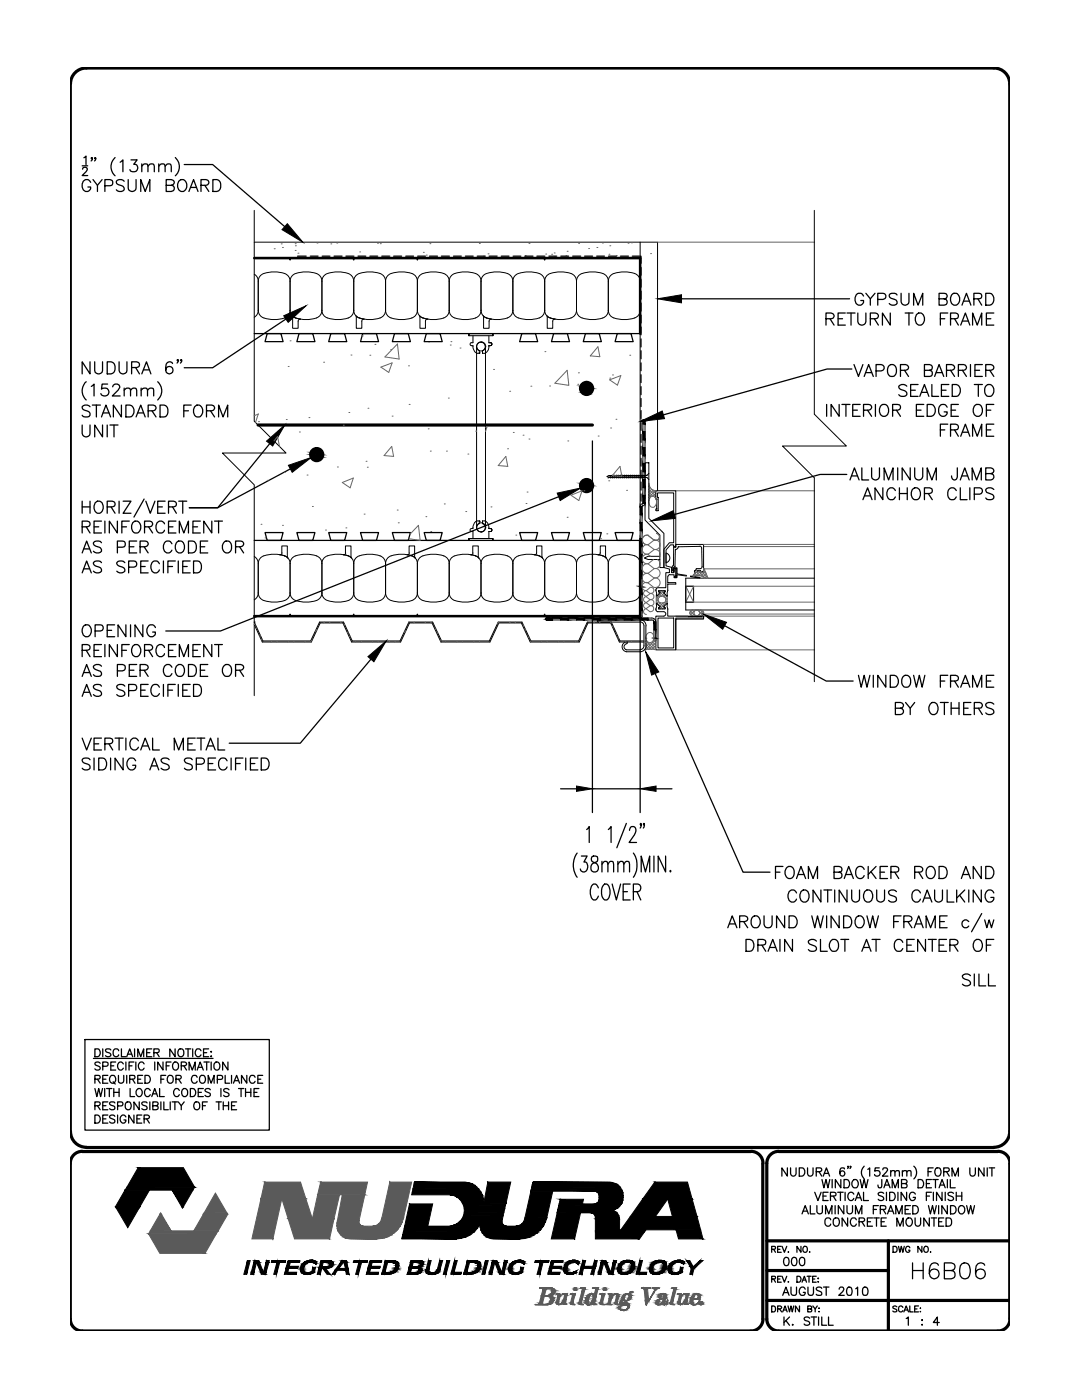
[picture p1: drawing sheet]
<svg xmlns="http://www.w3.org/2000/svg" width="216mm" height="279mm" viewBox="0 0 216 279" stroke-linecap="round" stroke-linejoin="round" font-family="sans-serif">
<!-- layer: LINE65 -->
<g fill="none" stroke="#000" stroke-width=".63">
<path d="M51.5 84.8h66.7"/>
<circle cx="117" cy="77.5" r="1.21"/>
<circle cx="63.2" cy="90.7" r="1.21"/>
<circle cx="117" cy="96.9" r="1.21"/>
</g>
<!-- layer: LINE18 -->
<g fill="none" stroke="#000" stroke-width=".2">
<path d="M50.7 48.3h80.5v49.6M127.7 48.3v3.2M130.9 99.6v-1.7h3.9v11.3M130.9 99.6l.1 .1v1.8M131 99.6h.1M131.2 99.2v-.8h3.2v9.9h-.8l-1.1 1.3v3.7l1.1 .3v.7h-.7v3h-1.7l-.3 .4M131.2 99.2l.1 .1M131.2 99.3h.1M131.3 99.3h.1M131.3 99.3v2.6M130.9 117.8l.1 .6v.5M130.9 101.6v.3"/>
<path d="M130.9 117.7v.1M130.9 101.9h.1M130.9 117.8h.1M131 101.6h.1M131 101.5l-.1 .1M131.4 101.9h-.4M131.4 118v.1M131.5 117.9h1.1M131.5 117.8v.4M131.5 118.1l.2 .3M131.6 118.3l-.5 .6h-.1M132.5 118.3l.6 .6h.1"/>
<path d="M132.7 117.8v.2M132.7 118.1l-.2 .3M132.7 118.1l-.1 .1M133.2 115.1v1.2h1.6v.3l-1.6-.1v1.3M133.2 117.8v1.1M133.3 117.8h.1M133.7 114.7h.8v.4l.3-.1M133.7 114.7l-.4 .2v.2M134.1 113.2l.2 .8h.2l-.1-.2M134.3 112.8l.1-3.6 .1-.1 .3 .1v-.5h5.6v5.2M134.4 112.9l-.3 .3M134.4 109.1v-.4h-.6l-.9 1.1v3.1l1.1 .3v1.1h.5v-.7"/>
<path d="M134.5 109.1l.3 .1M134.5 109.1h.1M134.6 113.5h.2M134.7 113.5l-.2 .1M134.7 113l-.3 .2v.7M134.8 113.5l.1 .1M134.8 113.6v1.4M135.4 109.1l-.2 .3-.4 .3-.1 3.3M136.8 117h1.6v3.2h-1.6zM137 114.8l-1.9-.3v-1.1l-.6-.1v.1l.4 .1v1.6h-.4v.2h.5l.2-.6 1.8 .3M137.8 115l1.9 .3-1.9-.2M138.6 114.1l.4 .1"/>
<path d="M138.8 113.9h-.2v.2M138.9 113.6v.2M138.9 113.8l-.1 .1M139 113.5l-.1 .1M139.2 114v-.2h.6v.3M139.2 114l-.2 .2M139.6 109l-4.2 .1M139.6 109l.4 .2v.2l.1 3.7-.3 .4h-.8M139.8 114.1l.2 .1M140.3 113.9l-.4 .3M140.4 113.8v.1M162.5 115.4h-25.7v6.3h25.7"/>
<path d="M130.9 121.6v.1M130.9 121.5h.1M131 120.5v.5l-.1 .5M131.1 120.5l.5 .5M131.1 120.4l-.1 .1M131.3 123.3h3.1v6h-3.1zM131.4 121.4l.1 .1M131.5 121.2l-.1 .1M131.7 121l-.2 .2M132.6 121.2l.1 .1M132.7 121.3h.1M132.7 121.4v.1h-1.2"/>
<path d="M133.1 120.5l-.6 .5 .2 .2M133.1 120.4l.1 .1M133.2 120.5v1M133.2 121.6v1.4h4.1l.1 .1 .2-.1 .1 .1 .1-.1 .1 .1 .2-.1 .1 .1 .1-.1 .1 .1 .2-.1 .1 .1 .1-.1 .2 .1 .1-.1 .1 .1 .1-.1 .2 .1 .1-.1 .1 .1 .1-.1 .2 .1 .4-.1v.3h-5.6v6.4h-3.9v-6.7h1.5a.44 .44 0 0 0 .5-.5 .44 .44 0 0 0-.5-.4h-1.2l-.3-.4M133.3 121.5h.1M140.4 123v.6h-5.6v6"/>
</g>
<!-- layer: LINE65 -->
<g fill="#000" stroke="#000" stroke-width=".2">
<path d="M116.2 78.3h1.6l-.4 .3zM116.6 76.4l.4-.1 .4 .1zM62.3 91.6h1.7l-.4 .2zM62.7 89.6h.9zM116.2 97.8h1.6l-.4 .2zM116.6 95.8h.8z"/>
<path d="M115.9 77.1l-.1 .4h2.4zM115.9 77.1h2.2l.1 .4z"/>
<path d="M116.2 76.7l-.3 .4h2.2zM116.2 76.7h1.6l.3 .4z"/>
<path d="M115.8 77.5l.1 .5h2.2zM115.8 77.5h2.4l-.1 .5z"/>
<path d="M116.2 76.7h1.6l-1.2-.3zM116.6 76.4h.8l.4 .3z"/>
<path d="M115.9 78l.3 .3h1.6zM115.9 78h2.2l-.3 .3z"/>
<path d="M116.2 78.3l.4 .3h.8zM116.6 78.6h.8z"/>
<path d="M62.1 90.3l-.1 .4h2.4zM62.1 90.3h2.2l.1 .4z"/>
<path d="M62.3 89.9l-.2 .4h2.2zM62.3 89.9h1.7l.3 .4z"/>
<path d="M62 90.7l.1 .5h2.2zM62 90.7h2.4l-.1 .5z"/>
<path d="M62.3 89.9h1.7l-1.3-.3zM62.7 89.6h.9l.4 .3z"/>
<path d="M62.1 91.2l.2 .4h1.7zM62.1 91.2h2.2l-.3 .4z"/>
<path d="M62.3 91.6l.4 .2h.9zM62.7 91.8h.9z"/>
<path d="M115.9 96.5l-.1 .4h2.4zM115.9 96.5h2.2l.1 .4z"/>
<path d="M116.2 96.1l-.3 .4h2.2zM116.2 96.1h1.6l.3 .4z"/>
<path d="M115.8 96.9l.1 .5h2.2zM115.8 96.9h2.4l-.1 .5z"/>
<path d="M116.2 96.1h1.6l-1.2-.3zM116.6 95.8h.8l.4 .3z"/>
<path d="M115.9 97.4l.3 .4h1.6zM115.9 97.4h2.2l-.3 .4z"/>
<path d="M116.2 97.8l.4 .2h.8zM116.6 98h.8z"/>
</g>
<!-- layer: HATCH -->
<g fill="none" stroke="#666" stroke-width=".2">
<path d="M54.7 49.6h.1M56.1 48.7h.1M56.4 49.4h.1M58.9 48.6h.1M58.9 50h.1M58.9 49.1h.1M59.5 50.5h.1M63.3 48.5h.1M66 48.7h.1M67.2 48.5h.1M71.5 51.5h.1M71.8 50.3h.1"/>
<path d="M75.3 48.5h.1M75.9 48.6h.1M79.8 51.4h.1M84.5 50.4h.1M85.1 50.9h.1M85.8 48.6h.1M87.9 51.4h.1M95.6 48.6h.1M96.5 51.1h.1M97.4 50.7h.1M104.6 51.3h.1M104.8 51h.1"/>
<path d="M105.6 48.6h.1M108.9 50.7h.1M110.1 50.7h.1M110.6 50.5h.1M110.7 51.3h.1M112.9 51h.1M113.2 50.2h.1M115.5 48.6h.1M117.4 49.6h.1M119.1 49.4h.1M120.2 48.5h.1M121.5 50.7h.1"/>
<path d="M121.7 49.1h.1M123 51h.1M125.3 48.5h.1M126 48.5h.1M129.8 50.6h.1M57.5 73.1h.1M57.9 68h.1M64.6 72.3h.1M70 70.9h.1M72.2 67h.1M73.8 70.9h.1M74.8 68.7h.1"/>
<path d="M76 73.3l2.2-.9-.6 1.9zM77.9 69.8h.1M79.3 68.7l.3 3-2.8-.5zM81.5 73h.1M85.5 68.2h.1M89.5 79.4h.1M89.8 68.9h.1M90 68.2h.1M91.8 69.5h.1M98.5 73.7h.1M101.7 78.1h.1M105.9 77.1h.1"/>
<path d="M108.7 70.2h.1M109.7 77h.1M113.2 73.9l.3 3-2.8-.4zM115.3 76.7h.1M115.4 74.4h.1M119.3 69.2l.4 2-1.9-.2zM121.6 75.8l2.3-.8-.7 1.9zM121.7 75.5h.1M122.2 74.8h.1M125.7 70.9h.1M51.5 82.6l-.5 1.7M51.6 84.1h.1"/>
<path d="M51.6 82.6l-.9 .4M53.3 95.9h.1M54.7 88l.7-.9 .4 2M56.7 94.3h.1M57.1 83.7h.1M59.7 86.2h.1M61.3 94.8h.1M61.7 83.3h.1M67.3 93.2h.1M68.3 96.3l2.2-.9-.6 2zM68.5 84.9h.1M69.6 82.3h.1"/>
<path d="M73 92.1h.1M73.3 93.2h.1M73.4 81.5h.1M78.2 89.1l.3 2-1.9-.2zM78.2 83h.1M81.6 80.7h.1M85.4 85.6h.1M85.9 90h.1M89.1 90h.1M93.4 90.6h.1M95.1 86h-.1l.1 .1M96.9 85.3l.3-.1-.3 .9"/>
<path d="M100.9 91.1l.4 2-1.9-.2zM101.3 89.6h.1M102.4 86.3h.1M104.4 86.9h.1M105.2 98.2h.1M105.6 87.6h.1M113.3 88h.1M113.9 98.8l2.2-.9-.6 2zM116.5 97.9h.1M119.4 87h.1M121.5 96h.1M121.8 85.4h.1"/>
<path d="M122.9 83.7h.1M123.7 93.1l.4 2-1.9-.2zM125 97.9h.1M129.5 99.9h.1M129.5 99.3l.1 .2M129.5 98.8l.4 .4M129.5 98.2l.5-.6 .9 .9-.6 .5-.8-.8M129.5 97.7l1.4 1.3M129.5 97.1l.3 .3M129.5 99.8v.1M129.5 96.4a1.42 1.42 0 0 0 1.4 1.5M129.6 97h-.1"/>
<path d="M129.7 97.4l-.2 .2M130.4 97.9l-.9 .8M130.8 97.9l-1.3 1.4M130.9 99l-.2 .2M134.8 97.9h27.7M52.1 104.6h.1M52.9 107.3h.1M56.4 104.8h.1M62.3 101.1h.1M65 105.8h.1M69 105.4h.1M72.7 102.6h.1"/>
<path d="M79.3 101.8h.1M79.5 104.3h.1M81.8 106.6l1.7-1.8 .3 3.1-2.2-.4M85 103.1h.1M86 106.1h.1M88.7 100.6h.1M92.9 102.1h.1M98 101.2h.1M102.9 106.8h.1M105 100.5h.1M113.2 103.2h.1M119.9 107.5h.1"/>
<path d="M121.1 106.5h.1M129 119.1l.7 .6a.61 .61 0 0 1 .8 .6 .61 .61 0 0 1-.8 .6l-.7-.6M129 117.8a.57 .57 0 0 0-.6 .6 .57 .57 0 0 0 .6 .6M129 119.1a.57 .57 0 0 0-.6 .5 .57 .57 0 0 0 .6 .6M129.3 108.7l1.2-.9a.95 .95 0 0 1 1.2 .9 .95 .95 0 0 1-1.2 .9l-1.2-.8M129.3 110.6l1.2-.9a.95 .95 0 0 1 1 .3 .95 .95 0 0 1 .1 1M129.3 110.7l.5 .3M129.3 114.5l1.2 .8M129.4 116.3a.83 .83 0 0 0-1.3 .6 .83 .83 0 0 0 .9 1M129.4 106.8a.95 .95 0 0 0-1.2 .9 .95 .95 0 0 0 1.2 1M129.4 108.7a.95 .95 0 0 0-1.2 1 .95 .95 0 0 0 1.2 .9M129.4 110.6a.95 .95 0 0 0-1.2 1 .95 .95 0 0 0 1.2 .9l1-.8"/>
<path d="M129.4 114.5a.95 .95 0 0 0-1.2 .9 .95 .95 0 0 0 1.2 .9l1.1-.9M129.7 119.7l-.7 .6M129.7 118.5l-.7 .5M129.7 117.2a.61 .61 0 0 1 .8 .6 .61 .61 0 0 1-.8 .6l-.7-.5 .7-.6M129.7 118.5a.61 .61 0 0 1 .8 .5 .61 .61 0 0 1-.8 .6M130.5 113.5l-1.2 .9M130.5 113.5a.95 .95 0 0 1 1.2 .9 .95 .95 0 0 1-1.2 .9M130.5 115.4a.95 .95 0 0 1 1.2 .9 .95 .95 0 0 1-1.2 .9l-1.2-.8M131 118.9v1.6M131 119.7l1.7 1.7M131 119.1l.3 .4M131 106.5a.7 .7 0 0 1 .5 .9 .7 .7 0 0 1-1 .3l-1.2-.8"/>
<path d="M131.2 111.7a.95 .95 0 0 1 .4 1.2 .95 .95 0 0 1-1.1 .5l-1.2-.8a.95 .95 0 0 0-1.1 .9 .95 .95 0 0 0 1.2 .9M131.2 118.8l.4 .4M131.3 119.5v.4M131.3 119.6l-.3 .4M131.4 119.9l.3 .4M131.4 117.9l1.8 1.7M131.5 118.5l.5 .5M131.6 118.2l.4-.3 1.2 1.2M131.7 119.1l-.3 .4M132.4 119.1l.2 .1M132.5 119.1h-.8M132.5 118.4l-.6 .6"/>
<path d="M132.6 119.2l.2 .3-.2 .7M132.7 118.1l-.2-.2-1.5 1.5M132.8 119.8l.4 .4M132.8 118.7l-.4 .4M133.1 118.9l-.4 .4M133.2 118.9v1.6M133.2 119.5l-.4 .3M138.4 114.7l.2 .3M138.7 114.4l.4 .5M138.9 114.2l-.6 .7M139 114.2l.7 .7M139.4 114.1l1.3 1.3"/>
<path d="M139.7 114.1l-.9 .8M139.8 114l-.7 .2a1.21 1.21 0 0 0-.8 .8h.1a1.93 1.93 0 0 1 2.2 .4M139.8 114.1v.1M140.1 114.2l-.7 .7M140.1 114.2l1.1 1.1M140.4 109.1h22.1M140.4 108.7h22.1M140.4 113.9l.5 .5M140.5 113.5l.1 .1M140.6 113.7l.7 1.7h-.7M140.6 113.7l-.2 .2M140.7 114.1l-.8 .9"/>
<path d="M140.9 114.5l-.6 .6M141.1 114.9l-.5 .5M141.2 115.3v.1M162.5 113.5h-22.1v.8l-.6-.1v-.1M50.9 124.5l-.1 .2M51.3 125.3l-.2 .2M52 126.8l-.2 .2M52.3 127.6l-.1 .1M54.2 127.9l-.1 .2M55.4 127.9l-.2 .2M57.6 127.9l-.2 .2M58.7 127.9l-.1 .2"/>
<path d="M61 127.9l-.2 .2M62.3 127.7l-.4 .4M63.3 125.6l-.4 .4M64.8 124.1l-.2 .2M65.9 124.1l-.2 .2M68.1 124.1l-.2 .2M68.8 124.6l-.2 .2M69.5 126.2l-.2 .1M69.8 126.9l-.1 .2M71.1 127.9l-.2 .2M72.2 127.9l-.2 .2M74.5 127.9l-.2 .2"/>
<path d="M75.6 127.9l-.2 .2M77.8 127.9l-.2 .2M79 127.9l-.2 .2M81 125.9l-.4 .4M81.6 124.1l-.1 .1M82.7 124.1l-.2 .2M85 124.1l-.2 .2M86.1 124.1l-.2 .2M87 125.5l-.2 .1M87.3 126.3l-.1 .1M88.1 127.8l-.2 .2M89 127.9l-.1 .2"/>
<path d="M91.3 127.9l-.2 .2M92.4 127.9l-.2 .2M94.7 127.9l-.2 .2M95.8 127.9l-.2 .2M99.6 124.1l-.4 .3M101.8 124.1l-.2 .2M102.9 124.1l-.2 .2M104.5 124.8l-.2 .2M104.8 125.6l-.1 .2M105.6 127.1l-.2 .2M105.9 127.9l-.1 .1M108.1 127.9l-.2 .2"/>
<path d="M109.3 127.9l-.2 .2M111.5 127.9l-.2 .2M112.6 127.9l-.2 .2M114.9 127.9l-.2 .2M116.3 126.4l-.4 .5M118.6 124.1l-.1 .2M119.8 124.1l-.2 .2M122 124.2l-.2 .1M122.4 125l-.2 .1M123 126.5l-.1 .1M123.4 127.2l-.2 .2M125 127.9l-.2 .2"/>
<path d="M126.1 127.9l-.2 .2M128.3 127.9l-.1 .2M128.7 129.5l.2 .2M128.9 127.4h.1M128.9 128l1.7 1.7M129 121.5l.7 .6M129 120.3a.57 .57 0 0 0-.6 .6 .57 .57 0 0 0 .6 .5M129 121.5a.57 .57 0 0 0-.6 .6 .57 .57 0 0 0 .6 .5M129 127.8l-.1 .1M129.3 128.1l-.4 .4 1.1 1.1 .9-.8M129.7 120.9a.61 .61 0 0 1 .7 .6 .61 .61 0 0 1-.7 .6M129.7 128.3l-.8 .8 .6 .5"/>
<path d="M129.7 120.9l-.7 .5M129.8 128.3l1.1 1.1M130.1 128.1l.8 .7M130.4 127.7l.5 .6M130.5 127.3h.1M130.5 127.4l-.1 .1M130.7 127.5l.2 .2M130.9 129.3l-.4 .4M130.9 128.2l-1.5 1.5M130.9 127.6l-2.1 2.1M131 120.2l1.3 1.3 .2-.3M131.4 120.1l-.4 .3"/>
<path d="M131.7 120.2h.8M131.8 120.3l-.5 .4M132.4 120.3l.2-.1 .4 .4M132.7 120.8l-.5-.4-.6 .6M133.2 120l-1.5 1.5-.2-.2M134.8 129.7h27.7M134.8 123h27.7M137.6 122.4l.6 .6M137.8 121.9l.9 1.1M138.5 122.2l-.4-.5-.5 .6M138.5 122.5l-.4 .4M138.7 121.7l.1 .2"/>
<path d="M138.7 122.8v.2M138.7 121.7l-.9 1M139.2 122.9l.1 .1M139.2 121.7l1 1.1M139.3 121.7l-.1 .1M139.5 122.1l.3-.4a.61 .61 0 0 1 .6 .6 .61 .61 0 0 1-.5 .6M139.5 122.6l.3 .4M140.2 121.9l-1 1.1M140.4 122.4l-.6-.7h-1.5a.61 .61 0 0 0-.7 .6 .61 .61 0 0 0 .7 .6M140.4 122.5h22.1M140.4 122.3l-.6 .7"/>
<circle cx="139.1" cy="122.3" r=".57"/>
</g>
<!-- layer: LINE9 -->
<g fill="none" stroke="#000" stroke-width=".2">
<path d="M50.7 42v42.1l6.4 6.3h-12.7l6.3 6.4v42M50.7 54.7a1.59 1.59 0 0 1 .8 1.4M51.5 56.1v5.9M56.8 54.6a1.59 1.59 0 0 1 1.1 1.5M56.8 54.6a5.8 5.8 0 0 0-4.8 .4l-.5 1.1M57.7 51.5h.4l-.2 .4zM57.9 56.1v5.9M59 54.6a1.59 1.59 0 0 0-1.1 1.5M59 54.6a5.7 5.7 0 0 1 4.8 .4l.4 1.1M64.2 56.1v5.9M64.2 56.1a1.73 1.73 0 0 1 1.7-1.7 5.4 5.4 0 0 1 4.3 .6l.4 1.1M70.4 51.5h.4l-.2 .4z"/>
<path d="M70.6 56.1v5.9M75.8 54.6a1.59 1.59 0 0 1 1.1 1.5M75.9 54.6a5.8 5.8 0 0 0-4.9 .4l-.4 1.1M76.9 56.1v5.9M78 54.6a1.59 1.59 0 0 0-1.1 1.5M78.1 54.6a5.7 5.7 0 0 1 4.8 .4l.4 1.1M83.1 51.5h.4l-.2 .4zM83.3 56.1v5.9M83.3 56.1a1.73 1.73 0 0 1 1.7-1.7 5.4 5.4 0 0 1 4.2 .6l.4 1.1M89.6 56.1v5.9M94.9 54.6a1.59 1.59 0 0 1 1.1 1.5M94.9 54.6a5.8 5.8 0 0 0-4.8 .4l-.5 1.1"/>
<path d="M96 56.1v5.9M97.1 54.6a1.59 1.59 0 0 0-1.1 1.5M101.2 54.6a1.59 1.59 0 0 1 1.1 1.5M101.3 54.6l-1.2-.3h-1.2l-1.8 .3M102.3 56.1v5.9M103.4 54.6a1.59 1.59 0 0 0-1.1 1.5M103.5 54.6a5.7 5.7 0 0 1 4.8 .4l.4 1.1M108.5 51.5h.4l-.2 .4zM108.7 56.1a1.73 1.73 0 0 1 1.7-1.7 5.4 5.4 0 0 1 4.2 .6l.4 1.1M108.7 56.1v5.9M115 56.1v5.9M120.3 54.6a1.59 1.59 0 0 1 1.1 1.5"/>
<path d="M120.3 54.6a5.8 5.8 0 0 0-4.8 .4l-.5 1.1M121.4 56.1v5.9M122.5 54.6a1.59 1.59 0 0 0-1.1 1.5M122.5 54.6a5.7 5.7 0 0 1 4.8 .4l.4 1.1v5.9a1.73 1.73 0 0 1-1.6 1.6l-1.8 .2-1.8-.3M162.5 42v40.7l6.4 6.3h-12.8l6.4 6.4v40.6M51.5 61.9a1.59 1.59 0 0 1-.8 1.4M51.5 61.9a1.73 1.73 0 0 0 1.7 1.7l1.8 .2 1.8-.3M57.9 61.9a1.59 1.59 0 0 1-1.1 1.6M57.9 61.9a1.59 1.59 0 0 0 1.1 1.6l-.7-.5 .1 .3v2.2h1.1v-1.4a.4 .4 0 0 1 .5-.4l-1-.2a5.7 5.7 0 0 0 4.8-.5l.4-1.1M64.2 61.9a1.73 1.73 0 0 0 1.7 1.7 5.4 5.4 0 0 0 4.3-.6l.4-1.1M70.6 61.9a1.59 1.59 0 0 0 1.1 1.6M71 63l.7 .5"/>
<path d="M71 63l.1 .3M71.1 63.3v2.2h1.1v-1.6l.5-.2-1-.2M71.7 63.5l1.2 .2 1.2 .1 1.8-.3M76.9 61.9a1.59 1.59 0 0 1-1.1 1.6M76.9 61.9a1.59 1.59 0 0 0 1.1 1.6M83.3 61.9a1.73 1.73 0 0 1-1.7 1.7l-1.8 .2-1.7-.3M83.3 61.9a1.59 1.59 0 0 0 1.1 1.6M83.8 63.3v2.2h1.1v-1.6l.5-.2M83.8 63.3l-.1-.3 .7 .5M84.4 63.5l1 .2M89.6 61.9a1.73 1.73 0 0 1-1.6 1.7l-1.8 .2-1.8-.3M89.6 61.9a1.73 1.73 0 0 0 1.7 1.7l1.8 .2 1.8-.3"/>
<path d="M93.6 66.6v.4zM93.6 67h4.8M93.6 66.6h4.8M94.4 69.2a1.69 1.69 0 0 0 .7 1.3M94.4 69.2h.1M94.4 67v1.4h-.3a.3 .3 0 0 0-.3 .3 .3 .3 0 0 0 .3 .3h.3v.2M95.1 69.2v36.1M95.1 70.5h.1M95.1 70.5h.5M95.6 70a.86 .86 0 0 1-.3-1.4 .86 .86 0 0 1 1.3 0 .86 .86 0 0 1-.3 1.4M95.6 70h.1M95.6 70.5h.1"/>
<path d="M95.6 70.4h.1M95.6 70v.4M96 61.9a1.59 1.59 0 0 0 1.1 1.6l-.7-.5 .1 .3M96 61.9a1.59 1.59 0 0 1-1.1 1.6M96.3 70h.1M96.3 70.4v.1M96.3 70v.5M96.5 63.3v2.2h1.1v-1.6l.5-.2-1-.2 1.2 .2 1.2 .1 1.8-.3M96.9 69.2v36.1M97.6 69h.2h-.2M97.6 69.2a1.23 1.23 0 0 1-1.3 1.3M97.6 69.2h.1"/>
<path d="M97.6 67v1.4h.2M97.6 69v.2M97.8 68.4a.3 .3 0 0 1 .3 .3 .3 .3 0 0 1-.3 .3 .3 .3 0 0 0 .3-.3 .3 .3 0 0 0-.3-.3zM98.4 66.6h.1M98.4 66.7v.3zM102.3 61.9a1.59 1.59 0 0 1-1.1 1.6M102.3 61.9a1.59 1.59 0 0 0 1.1 1.6M108.7 61.9a1.73 1.73 0 0 1-1.7 1.7l-1.8 .2-1.7-.3M108.7 61.9a1.59 1.59 0 0 0 1.1 1.6M109.1 63l.7 .5M109.1 63l.1 .3M109.2 63.3v2.2h1.1v-1.6l.5-.2"/>
<path d="M109.8 63.5l1 .2M115 61.9a1.73 1.73 0 0 1-1.6 1.7l-1.8 .2-1.8-.3M115 61.9a1.73 1.73 0 0 0 1.7 1.7l1.8 .2 1.8-.3M121.4 61.9a1.59 1.59 0 0 1-1.1 1.6M121.4 61.9a1.59 1.59 0 0 0 1.1 1.6M127.7 66.6v57.1M122.2 94.8l-.9 .6M122.6 94.8l-.8 .6M123 94.8l-.9 .6M123.4 94.8l-.9 .6M123.8 94.8l-.8 .6M124.2 94.8l-.9 .6"/>
<path d="M124.6 94.8l-.9 .6M125 94.8l-.9 .6M125.4 94.8l-.9 .6M125.8 94.8l-.9 .6M126.2 94.8l-.9 .6M126.5 94.8l-.8 .6M127 94.8l-.9 .6M127.4 94.8l-.9 .6M127.8 94.8l-.9 .6M128.2 94.8l-.9 .6M128.3 84v16.5M128.3 98.9h.4"/>
<path d="M128.3 97.3h.4M128.3 95.7h.4M128.3 94.1h.4M128.3 92.5h.4M128.3 91h.4M128.3 89.4h.4M128.3 87.8h.4M128.3 86.2h.4M128.3 84.6h.4M128.3 84l.2-.2 .2 .2v15.6M128.5 94.8l-.8 .6M128.7 92.4h.8v11l3 3.1v6.8h-.8v-6.5l-3-3z"/>
<path d="M129 94.8l-.9 .6M129.5 94.5l-.4 .4h-7.6l-.4 .2 .4 .2h7.6l.4 .4M51.5 118.3a1.59 1.59 0 0 1-.8 1.4M51.5 112.5v5.8M51.5 118.3a1.73 1.73 0 0 0 1.7 1.7l1.8 .2 1.8-.4M55.8 110.7l1 .2a5.8 5.8 0 0 0-4.8 .5l-.5 1a1.59 1.59 0 0 0-.8-1.3M56.2 110.3v-1.3h1.1l.1 2.4M56.3 110.3l-.2 .3-.3 .1M57.9 112.5v5.8M57.9 118.3a1.59 1.59 0 0 1-1.1 1.5M57.9 118.3a1.59 1.59 0 0 0 1.1 1.5M59 110.9a1.59 1.59 0 0 0-1.1 1.5 1.59 1.59 0 0 0-1.1-1.5l.7 .5"/>
<path d="M64.2 112.5v5.8M64.2 118.3a1.73 1.73 0 0 1-1.6 1.7l-1.8 .2-1.8-.4M64.2 118.3a1.73 1.73 0 0 0 1.7 1.7 5.4 5.4 0 0 0 4.3-.6l.4-1.1M68.5 110.7l1 .2M68.9 110.3v-1.3h1.1l.1 2.4M69 110.3l-.2 .3-.3 .1M69.5 110.9l.7 .5M69.5 110.9a5.8 5.8 0 0 0-4.8 .5l-.5 1a1.73 1.73 0 0 0-1.6-1.6l-1.8-.2-1.8 .3M70.6 112.5v5.8M70.6 118.3a1.73 1.73 0 0 0 1.7 1.7l1.8 .2 1.8-.4M75.8 110.9a1.59 1.59 0 0 1 1.1 1.5 1.59 1.59 0 0 1 1.1-1.5M75.9 110.9a5.8 5.8 0 0 0-4.9 .5l-.4 1a1.59 1.59 0 0 0-1.1-1.5"/>
<path d="M76.9 112.5v5.8M76.9 118.3a1.59 1.59 0 0 1-1.1 1.5M76.9 118.3a1.59 1.59 0 0 0 1.1 1.5M81.2 110.7l1 .2M81.6 110.3v-1.3h1.1l.1 2.4M81.7 110.3l-.2 .3-.3 .1M82.2 110.9l.7 .5M82.2 110.9l-1.2-.2-1.2-.1-1.7 .3M83.3 112.5v5.8M83.3 118.3a1.73 1.73 0 0 1-1.7 1.7l-1.8 .2-1.7-.4M83.3 118.3a1.73 1.73 0 0 0 1.7 1.7 5.4 5.4 0 0 0 4.2-.6l.4-1.1M89.6 112.5v5.8"/>
<path d="M89.6 118.3a1.73 1.73 0 0 0 1.7 1.7l1.8 .2 1.8-.4M93.6 107.5v.4zM93.6 107.5h4.8M93.6 107.9h4.8M93.9 110.7l1 .2a5.8 5.8 0 0 0-4.8 .5l-.5 1a1.73 1.73 0 0 0-1.6-1.6 5.5 5.5 0 0 0-4.3 .6l-.4 1a1.59 1.59 0 0 0-1.1-1.5M94.3 110.3v-1.3h1.1l.1 2.4M94.4 105.3h.1M94.4 105.3v.2h-.3a.3 .3 0 0 0-.3 .3 .3 .3 0 0 0 .3 .3h.3v1.4M94.4 110.3l-.2 .3-.3 .1M95.1 104a1.7 1.7 0 0 0-.7 1.3M95.1 104h.1M95.1 104h.5"/>
<path d="M95.6 104.5a.86 .86 0 0 0-.3 1.3 .86 .86 0 0 0 1.3 0 .86 .86 0 0 0-.3-1.3M95.6 104.5h.1M95.6 104h.1M95.6 104v.5M96 118.3a1.59 1.59 0 0 0 1.1 1.5M96 112.5v5.8M96 118.3a1.59 1.59 0 0 1-1.1 1.5M96.3 104a1.18 1.18 0 0 1 1.3 1.3M96.3 104.5h.1M96.3 104h.1M96.3 104v.5M97.1 110.9a1.59 1.59 0 0 0-1.1 1.5 1.59 1.59 0 0 0-1.1-1.5l.7 .5"/>
<path d="M97.1 119.8l1.2 .3 1.2 .1 1.8-.4M97.6 105.5h.2h-.2M97.6 105.3h.1M97.6 105.3v.2M97.8 105.5a.3 .3 0 0 1 .3 .3 .3 .3 0 0 1-.3 .3 .3 .3 0 0 0 .3-.3 .3 .3 0 0 0-.3-.3zM97.8 106.1h-.2v1.4M98.4 107.9h.1M98.4 107.5v.3zM101.2 110.9a1.59 1.59 0 0 1 1.1 1.5 1.59 1.59 0 0 1 1.1-1.5M101.3 110.9l-1.2-.2-1.2-.1-1.8 .3M102.3 118.3a1.59 1.59 0 0 1-1.1 1.5M102.3 118.3a1.59 1.59 0 0 0 1.1 1.5"/>
<path d="M102.3 112.5v5.8M106.6 110.7l.4-.2 .1-1.5h1v2.2M106.6 110.7l1 .2M107.6 110.9l.7 .5M107.6 110.9l-1.2-.2-1.2-.1-1.7 .3M108.2 111.1l.1 .3M108.7 118.3a1.73 1.73 0 0 1-1.7 1.7l-1.8 .2-1.7-.4M108.7 118.3a1.73 1.73 0 0 0 1.7 1.7 5.4 5.4 0 0 0 4.2-.6l.4-1.1M108.7 112.5v5.8M115 118.3a1.73 1.73 0 0 0 1.7 1.7l1.8 .2 1.8-.4M115 112.5v5.8M119.3 110.7l.4-.2 .1-1.5h1v2.2"/>
<path d="M119.3 110.7l1 .2a5.8 5.8 0 0 0-4.8 .5l-.5 1a1.73 1.73 0 0 0-1.6-1.6 5.5 5.5 0 0 0-4.3 .6l-.4 1a1.59 1.59 0 0 0-1.1-1.5M120.9 111.1l.1 .3M121.4 118.3a1.59 1.59 0 0 1-1.1 1.5M121.4 118.3a1.59 1.59 0 0 0 1.1 1.5M121.4 112.5v5.8M122.5 110.9a1.59 1.59 0 0 0-1.1 1.5 1.59 1.59 0 0 0-1.1-1.5l.7 .5M122.5 110.9a5.7 5.7 0 0 1 4.8 .5l.4 1M127.7 118.3a1.73 1.73 0 0 1-1.6 1.7l-1.8 .2-1.8-.4M127.7 107.5h.4M127.7 101.1h.4M127.7 102.7h.4M127.7 104.3h.4"/>
<path d="M127.7 105.9h.4M127.7 109.1h.4M127.7 110.6h.4M127.7 112.3h.4M127.7 113.8h.4M127.7 115.4h.4M127.7 117h.4M127.7 118.6h.4M128.2 100.6h.1M128.2 101h.1M128.2 101l-.1 22M128.2 100.6l-.4 .2-.1 .2"/>
<path d="M128.3 100.5h.4l-.2 .4-.3 .1M128.3 100.5l-.1 .1M131.7 111h-2.4l-.7 .4 .7 .3h2.4M132.9 112.3a.99 .99 0 0 0 .8-1 .99 .99 0 0 0-.8-.9v1.9M50.7 124.1h.1M50.7 124.1l1.8 3.8h9.5l1.8-3.8h4.8l1.7 3.8h9.5l1.8-3.8h4.7l1.8 3.8h9.5l1.8-3.8h4.8l1.7 3.8h9.6l1.7-3.8h10.5M50.7 124.6l1.6 3.5h9.8l1.8-3.8h4.5l1.8 3.8h9.7l1.8-3.8h4.5l1.8 3.8h9.8l1.7-3.8h4.5l1.8 3.8h9.8l1.7-3.8h4.5l1.8 3.8h4.9M57.9 122.5l.2 .5h-.4zM70.6 122.5l.2 .5h-.4zM83.3 122.5l.2 .5h-.4zM108.7 122.5l.2 .5h-.4zM109.1 123.3h21"/>
<path d="M109.1 123.7h21M109.1 123h18.6M109.1 122.9l-.2 .2 .2 .2M109.1 123.3l-.2 .2 .2 .2M110.3 123v.7M111.9 123v.7M113.4 123v.7M115 123v.7M116.6 123v.7M118.2 123v.7M119.4 123.7l-.2 .2 .2 .2M119.8 123v.7"/>
<path d="M121.4 123v.7M122 124.1l1.7 3.8h4.8M123 123v.7M124.6 123v.7M125 128.5a.61 .61 0 0 0-.5 .6 .61 .61 0 0 0 .5 .6h2.7M125 128.1a.99 .99 0 0 0-.9 1 .99 .99 0 0 0 .9 1M125 128.1l.2 .2-.2 .2M126.1 123v.7M127.7 124.1a.78 .78 0 0 1 .8 .8v4M127.7 123.7a1.21 1.21 0 0 1 1.2 1.2v4M127.7 120.2h.4M127.7 121.8h.4"/>
<path d="M128.2 122.9l-.2 .4h-.2M128.5 128.9a.78 .78 0 0 1-.8 .8M128.9 128.9a1.21 1.21 0 0 1-1.2 1.2h-2.7M129.3 123.3v.4M130.1 123.7l.3 .2 .1 .2M130.1 123.3a.78 .78 0 0 1 .8 .8M130.5 127.3v-3.2h.4v3.9M130.5 125.7h.4M130.5 127.3h.4l-.2 .2z"/>
<circle cx="96" cy="69.1" r=".91"/>
<circle cx="96" cy="105.2" r=".91"/>
</g>
<!-- layer: line25 -->
<g fill="none" stroke="#000" stroke-width=".25">
<path d="M50.7 66.6h77M53.3 66.6h2.8l.4 1.6h-3.6zM59.7 66.6h2.7l.4 1.6h-3.6zM66 66.6h2.8l.4 1.6h-3.6zM72.4 66.6h2.7l.4 1.6h-3.6zM78.7 66.6h2.8l.4 1.6h-3.6zM85.1 66.6h2.7l.4 1.6h-3.6zM104.1 66.6h2.8l.4 1.6h-3.6zM110.5 66.6h2.7l.4 1.6h-3.6zM116.8 66.6h2.8l.4 1.6h-3.6zM123.2 66.6h2.7l.4 1.6h-3.6zM50.7 107.9h77"/>
<path d="M52.9 106.3h3.6l-.4 1.6h-2.8zM59.2 106.3h3.6l-.4 1.6h-2.7zM65.6 106.3h3.6l-.4 1.6h-2.8zM71.9 106.3h3.6l-.4 1.6h-2.7zM78.3 106.3h3.6l-.4 1.6h-2.8zM84.6 106.3h3.6l-.4 1.6h-2.7zM103.7 106.3h3.6l-.4 1.6h-2.8zM110 106.3h3.6l-.4 1.6h-2.7zM116.4 106.3h3.6l-.4 1.6h-2.8zM122.7 106.3h3.6l-.4 1.6h-2.7z"/>
</g>
<!-- layer: LINE50 -->
<path d="M50.7 51.5h77v15.1M127.7 107.9v15.1h-77" fill="none" stroke="#000" stroke-width=".51"/>
<!-- layer: 0 -->
<path d="M96 68.3h.1M96 106.2h.1" fill="none" stroke="#000" stroke-width=".25"/>
<!-- layer: line25 -->
<path d="M131.2 48.3h31.3M129.7 99.3a.68 .68 0 0 1 .8-.2 .68 .68 0 0 1 .5 .6 1.01 1.01 0 0 1-1 1.5 1.44 1.44 0 0 1-.3-1.9zM138.4 117l-1.6 3.2h25.7M162.5 117h-25.7l1.6 3.2M129.3 126.4a.82 .82 0 0 1 .9 .1 .82 .82 0 0 1 .2 .9 .81 .81 0 0 1-.9 .8 .81 .81 0 0 1-.6-1l.1-.6zM130.9 129.7l-.9-.1-1.4 .1" fill="none" stroke="#666" stroke-width=".2"/>
<!-- layer: HATCH -->
<g fill="#000" stroke="#000" stroke-width=".2">
<path d="M128.4 83.8h.2zM130.5 127.3h.4l-.1 .2z"/>
<path d="M128.4 83.8l-.1 .2h.4zM128.4 83.8l.3 .2z"/>
<path d="M128.3 84v.6h.4zM128.3 84h.4v.6z"/>
<path d="M128.3 86.2v1.6h.4zM128.3 86.2h.4v1.6z"/>
<path d="M128.3 89.4v1.6h.4zM128.3 89.4h.4v1.6z"/>
<path d="M128.3 92.5v1.6h.4zM128.3 92.5h.4v1.6z"/>
<path d="M128.3 95.7v1.6h.4zM128.3 95.7h.4v1.6z"/>
<path d="M127.7 101.1v1.6h.4zM127.7 101.1h.4v1.6z"/>
<path d="M127.7 104.3v1.6h.4zM127.7 104.3h.4v1.6z"/>
<path d="M127.7 107.5v1.6h.4zM127.7 107.5h.4v1.6z"/>
<path d="M127.7 110.6v1.7h.4zM127.7 110.6h.4v1.7z"/>
<path d="M127.7 113.8v1.6h.4zM127.7 113.8h.4v1.6z"/>
<path d="M127.7 117l.4 .1zM127.7 117l.4 .1z"/>
<path d="M127.7 117.1l.4 .1zM127.7 117.1l.4 .1z"/>
<path d="M127.7 117.2v1.4h.4zM127.7 117.2h.4v1.4z"/>
<path d="M128.3 98.9v1.6h.4zM128.3 98.9h.4v1.6z"/>
<path d="M108.9 123.4v.2h1.4zM108.9 123.4h1.4v.2z"/>
<path d="M108.9 123.4h1.4zM109.1 123.3l1.2 .1z"/>
<path d="M108.9 123.6v.1h1.4zM108.9 123.6h1.4v.1z"/>
<path d="M108.9 123.7h1.4zM108.9 123.7h1.4z"/>
<path d="M110.3 123v.3h1.6zM110.3 123h1.6v.3z"/>
<path d="M111.9 123.3v.4h1.5zM111.9 123.3h1.5v.4z"/>
<path d="M113.4 123v.3h1.6zM113.4 123h1.6v.3z"/>
<path d="M115 123.3v.4h1.6zM115 123.3h1.6v.4z"/>
<path d="M116.6 123v.3h1.6zM116.6 123h1.6v.3z"/>
<path d="M118.2 123.3v.4h1.6zM118.2 123.3h1.6v.4z"/>
<path d="M119.8 123v.3h1.6zM119.8 123h1.6v.3z"/>
<path d="M121.4 123.3v.4h1.6zM121.4 123.3h1.6v.4z"/>
<path d="M123 123v.3h1.6zM123 123h1.6v.3z"/>
<path d="M124.6 123.3v.4h1.5zM124.6 123.3h1.5v.4z"/>
<path d="M126.1 123v.3h1.6zM126.1 123h1.6v.3z"/>
<path d="M127.7 120.2v1.6h.4zM127.7 120.2h.4v1.6z"/>
<path d="M127.7 123.3v.4h1.6zM127.7 123.3h1.6v.4z"/>
<path d="M130.5 124.1v1.6h.4zM130.5 124.1h.4v1.6z"/>
<path d="M130.5 127.3v.2h.3zM130.5 127.5h.3z"/>
</g>
<!-- layer: TEXT -->
<g fill="none" stroke="#000" stroke-width=".25">
<path d="M16.4 33.1h1.1M16.5 33.8l.3-.4h.3l.3 .3-.2 .5-.8 .8h1.1M16.7 31.5l.5-.4v1.7M18.1 36.4a.87 .87 0 0 0-1-.6 .87 .87 0 0 0-.7 .9 1.09 1.09 0 0 0 1.1 1.5 .84 .84 0 0 0 .6-.9h-.6M18.4 31.6l-.1 .1-.1-.1 .1-.2 .1 .2-.2 .5M18.6 35.8l.8 1.2v1.2M19.1 31.6l-.1 .1-.1-.1 .1-.2 .1 .2-.2 .5M20.4 35.8l-1 1.2M20.9 37.1l1.4-.1a.65 .65 0 0 0 .2-.7 .65 .65 0 0 0-.6-.5h-1v2.4M23 31.4a2.44 2.44 0 0 0 0 3.7M24 32.4l.5-.5v2.4M24.8 36.2a.88 .88 0 0 0-.9-.4 .88 .88 0 0 0-.7 .6l.2 .3 .9 .4a.61 .61 0 0 1 .3 1 1.05 1.05 0 0 1-1.4-.2"/>
<path d="M25.6 35.8v1.7a.79 .79 0 0 0 .8 .7 .79 .79 0 0 0 .7-.7v-1.7M26.1 31.9h1.3l-.7 .9a.77 .77 0 0 1 .8 .9 .77 .77 0 0 1-1 .6l-.4-.1-.2-.3M28.1 38.2v-2.4l.9 2.4 .9-2.4v2.4M28.3 33.2l.5-.5 .6 .1 .1 1.5M28.3 32.7v1.6M29.5 33.2l.6-.5 .6 .1 .1 1.5M31.7 33.2l.6-.5 .5 .1 .1 1.5M31.7 32.7v1.6M32.9 33.2l.6-.5 .6 .1 .1 1.5M33.2 37h1a.64 .64 0 0 0 .6-.7l-.2-.2-.4-.3h-1v2.4h1a.63 .63 0 0 0 .6-.4 .63 .63 0 0 0-.3-.7l-.3-.1M35 31.4a2.44 2.44 0 0 1 0 3.7M35.7 36.2a.89 .89 0 0 1 1-.3 .89 .89 0 0 1 .6 .8 1.04 1.04 0 0 1-.3 1.2 1.04 1.04 0 0 1-1.1 .2 1.44 1.44 0 0 1-.2-1.9z"/>
<path d="M36.8 32.8h5.6l14.4 12.4M37.7 38.2l.9-2.4 .9 2.4M38 37.4h1.2M40.1 37h1a.65 .65 0 0 0 .6-.7l-.2-.3-.4-.2h-1v2.4M40.9 37l.8 1.2M42.5 35.8h.8a1.28 1.28 0 0 1 .8 1.2 1.28 1.28 0 0 1-.8 1.2h-.8zM136 59.6h33.5M172.3 59.1a.87 .87 0 0 0-1-.6 .87 .87 0 0 0-.7 .9 1.03 1.03 0 0 0 .2 1.2 1.03 1.03 0 0 0 1.2 .2l.3-.4v-.4h-.5M172.8 58.5l.9 1.1v1.3M174.6 58.5l-.9 1.1M175.1 59.8h1.1a.63 .63 0 0 0 .6-.5 .63 .63 0 0 0-.3-.7l-1.4-.1v2.4M179 58.9a.88 .88 0 0 0-.8-.4 .88 .88 0 0 0-.8 .6l.2 .3 .9 .4a.58 .58 0 0 1 .5 .4 .58 .58 0 0 1-.2 .6 1.05 1.05 0 0 1-1.4-.2"/>
<path d="M179.8 58.5v1.7a.79 .79 0 0 0 .8 .7 .79 .79 0 0 0 .8-.7v-1.7M187.4 59.6l1.4-.1a.59 .59 0 0 0 0-.9l-1.4-.1v2.4l1.4-.1a.67 .67 0 0 0 0-1l-.4-.2M189.9 58.9a.89 .89 0 0 1 1-.3 .89 .89 0 0 1 .6 .8 1.04 1.04 0 0 1-.2 1.1 1.04 1.04 0 0 1-1.2 .3 1.47 1.47 0 0 1-.2-1.9zM194.3 59.6l1.4-.1a.59 .59 0 0 0 0-.9l-1.4-.1v2.4M195.1 59.6l.8 1.3M196.7 58.5h.8a1.26 1.26 0 0 1 .8 1.2 1.26 1.26 0 0 1-.8 1.2h-.8zM17.2 76.2a2.44 2.44 0 0 0 0 3.6M18 72.2v2.4l-1.6-2.4v2.4M18.2 77.1l.6-.4v2.3M18.9 72.2v1.7a.79 .79 0 0 0 .8 .7 .79 .79 0 0 0 .8-.7v-1.7M21.4 72.2a1.29 1.29 0 0 1 1.4 .5 1.29 1.29 0 0 1-.1 1.6l-.5 .3h-.8zM21.5 76.7h-1.1l-.2 1a.85 .85 0 0 1 1.3 0 .85 .85 0 0 1-.1 1.2 .85 .85 0 0 1-1.3-.3"/>
<path d="M22.5 77.2l.1-.3 .4-.2h.4a.56 .56 0 0 1 .4 .8l-1.4 1.5h1.6M23.8 72.2v1.7a.79 .79 0 0 0 .7 .7 .79 .79 0 0 0 .8-.7v-1.7M24.8 77.9a.83 .83 0 0 1 1.1-.4l.1 1.5M24.8 77.5v1.5M26 77.9l.6-.4h.5l.2 1.5M26.3 73.3l1.3-.1a.56 .56 0 0 0 0-.9l-1.3-.1v2.4M27.1 73.3l.7 1.3M28.2 77.9a.85 .85 0 0 1 1.1-.4l.1 1.5M28.2 77.5v1.5M28.3 74.6l.9-2.4 .9 2.4M28.6 73.8h1.2M29.4 77.9a.83 .83 0 0 1 1.2-.4l.1 1.5"/>
<path d="M31.5 76.2a2.44 2.44 0 0 1 0 3.6M34.4 72.5a.69 .69 0 0 0-1-.2 2.29 2.29 0 0 0-.2 2 .73 .73 0 0 0 1.1 .1 .73 .73 0 0 0-.2-1.1 .73 .73 0 0 0-1 .5M35.6 71.9l-.2 .1-.1-.1h.3v.2l-.3 .4M36.3 71.9l-.2 .1-.1-.1h.3v.2l-.3 .4M57.1 63.7l-14.7 9.7h-5.6M164.8 63.6l1.4-.1a.55 .55 0 0 0 0-.9l-1.4-.1v2.4M165.6 63.6l.8 1.3M167.2 63.6h.9M168.7 62.5h-1.5v2.4h1.5M169 62.5h1.6M169.8 62.5v2.4M170 73.6h-5l-32.6 9.2"/>
<path d="M170.4 72.8l.9 2.3 .9-2.3M171.2 62.5v1.7a.81 .81 0 0 0 .8 .7 .81 .81 0 0 0 .8-.7v-1.7M172.4 75.1l.9-2.3 1 2.3M172.8 74.4h1.1M173.7 63.6l1.3-.1a.55 .55 0 0 0 0-.9l-1.3-.1v2.4M174.5 63.6l.8 1.3M174.8 74h1a.64 .64 0 0 0 .6-.6 .64 .64 0 0 0-.6-.6h-1v2.3M177.5 72.9a.89 .89 0 0 1 1.4 .8 1.04 1.04 0 0 1-.3 1.1 1.04 1.04 0 0 1-1.1 .2 1.52 1.52 0 0 1 0-2.1zM177.6 62.5v2.4l-1.5-2.4v2.4M179.7 73.9l1.3-.1a.51 .51 0 0 0 0-.9l-1.3-.1v2.3M180.5 73.9l.8 1.2M180.6 62.5h1.6"/>
<path d="M180.9 77.1a.92 .92 0 0 0-1.6 .2 1.24 1.24 0 0 0 1.2 .7 .61 .61 0 0 1 .2 1 1.17 1.17 0 0 1-1.4-.2M181.4 62.5v2.4M181.7 77.9h.9M182.3 60.9v-2.4l.9 2.4 .9-2.4v2.4M182.9 62.8a.89 .89 0 0 1 1-.3 .89 .89 0 0 1 .6 .9 1.04 1.04 0 0 1-.3 1.1 1.04 1.04 0 0 1-1.1 .3 1.51 1.51 0 0 1-.2-2zM183.2 76.7h-1.5v2.4h1.5M183.5 79.1l1-2.4 .8 2.4M183.9 78.3h1.1M184.5 73.9l1.3-.1a.56 .56 0 0 0 0-.9l-1.3-.1v2.3l1.3-.1a.65 .65 0 0 0 .2-.6 .65 .65 0 0 0-.5-.5M185.9 76.7v2.4h1.4M186.5 75.1l.9-2.3 .9 2.3M186.8 74.4h1.2"/>
<path d="M187.6 63.6h.9M187.8 77.9h1M188.9 73.9l1.3-.1a.51 .51 0 0 0 0-.9l-1.3-.1v2.3M189.1 62.5h-1.5v2.4M189.3 76.7h-1.5v2.4h1.5M189.7 63.6l1.3-.1a.61 .61 0 0 0 0-.9l-1.3-.1v2.4M189.7 73.9l.8 1.2M190 76.7h.8a1.26 1.26 0 0 1 .9 1.2 1.26 1.26 0 0 1-.9 1.2h-.8zM190.5 63.6l.7 1.3M191.2 73.9l1.4-.1a.56 .56 0 0 0 0-.9l-1.4-.1v2.3M191.7 64.9l.9-2.4 .9 2.4M192 60.9l.8-2.4 .9 2.4"/>
<path d="M192 73.9l.8 1.2M192 64.1h1.2M192.3 60.1h1.1M193.6 72.8v2.3M194.1 64.9v-2.4l.9 2.4 .9-2.4v2.4M194.4 76.7h1.6M194.5 73.9h1M195.2 76.7v2.4M196 72.8h-1.5v2.3h1.5M196.7 73.9l1.3-.1a.51 .51 0 0 0 0-.9l-1.3-.1v2.3M196.7 77.1a.89 .89 0 0 1 1-.3 .89 .89 0 0 1 .6 .8 1.09 1.09 0 0 1-.3 1.2 1.09 1.09 0 0 1-1.1 .2 1.58 1.58 0 0 1-.2-1.9zM196.8 63.6h.9"/>
<path d="M197.5 73.9l.8 1.2M198.3 62.5h-1.5v2.4h1.5M16.4 84.8v1.7a.79 .79 0 0 0 .8 .7 .79 .79 0 0 0 .8-.7v-1.7M18 81.2a.88 .88 0 0 0-.9-.4 .88 .88 0 0 0-.7 .6l.2 .3 .9 .4a.58 .58 0 0 1 .5 .6 .58 .58 0 0 1-.6 .5l-.8-.1-.2-.2M18.4 80.8h1.6M19.2 80.8v2.4M20.2 83.2l.9-2.4 1 2.4M20.5 84.8v2.4l-1.6-2.4v2.4M20.6 82.4h1.1M21.4 84.8v2.4M21.9 84.8h1.7M22.7 84.8v2.4"/>
<path d="M24.2 80.8v2.4l-1.6-2.4v2.4M25.1 80.8h.8a1.26 1.26 0 0 1 .9 1.2 1.26 1.26 0 0 1-.9 1.2h-.8zM27.1 83.2l1-2.4 .9 2.4M27.5 82.4h1.1M28.8 99.6l-2.1 3.6M29.6 82h1a.65 .65 0 0 0 .5-.7l-.2-.3-.3-.2h-1v2.4M30.3 82l.8 1.2M31.9 80.8h.8a1.28 1.28 0 0 1 .8 1.2 1.28 1.28 0 0 1-.8 1.2h-.8zM36.7 82h.9M38.2 80.8h-1.5v2.4M38.8 81.2a.89 .89 0 0 1 1-.3 .89 .89 0 0 1 .6 .8 1.08 1.08 0 0 1-.2 1.2 1.08 1.08 0 0 1-1.1 .2 1.51 1.51 0 0 1-.3-1.9zM41.2 82h1.1a.65 .65 0 0 0 .5-.7l-.2-.3-.3-.2h-1.1v2.4"/>
<path d="M42 82l.8 1.2M43.6 83.2v-2.4l.9 2.4 .9-2.4v2.4M53.8 88.5l-10.4 12.8h-5.6h5.6l14.5-7.7M111.5 99.1l-67.5 26.8h-10.9M118.2 88v74.2M164.9 80.7v2.4M167.4 80.7v2.4l-1.6-2.4v2.4M168 80.7h1.6M168.8 80.7v2.4M169 94.7h-5.4l-29.1 8M169.6 95.8l.9-2.4 .9 2.4M169.9 95h1.2"/>
<path d="M170.2 81.9h.9M171.6 80.7h-1.4v2.4h1.4M172 93.4v2.4h1.3M172.2 99.7l.9-2.3 .9 2.3M172.3 81.9h1a.65 .65 0 0 0 .6-.8l-.2-.3-1.4-.1v2.4M172.5 99h1.2M173.1 81.9l.8 1.2M173.9 93.4v1.7a.79 .79 0 0 0 .8 .7 .79 .79 0 0 0 .8-.7v-1.7M174.7 80.7v2.4M175.7 81.1a.89 .89 0 0 1 1-.4 .89 .89 0 0 1 .6 .9 1.09 1.09 0 0 1-1.1 1.5 1.4 1.4 0 0 1-.5-2zM176.2 97.4v2.3l-1.6-2.3v2.3M176.4 95.8v-2.4l.9 2.4 .9-2.4v2.4"/>
<path d="M178.1 81.9l1.4-.2a.59 .59 0 0 0 0-.9l-1.4-.1v2.4M178.7 97.9a.88 .88 0 0 0-1.1-.5 .88 .88 0 0 0-.6 .9 1.04 1.04 0 0 0 .2 1.1 1.04 1.04 0 0 0 1.1 .2l.4-.4M178.9 81.9l.8 1.2M179.1 93.4v2.4M179.5 97.4v2.3M179.5 98.5h1.5M181 97.4v2.3M181.6 93.4v2.4l-1.6-2.4v2.4M182 97.7a.89 .89 0 0 1 1.1-.3 .89 .89 0 0 1 .6 .9 1.04 1.04 0 0 1-.3 1.1 1.04 1.04 0 0 1-1.1 .2 1.51 1.51 0 0 1-.3-1.9zM182.5 93.4v1.7a.81 .81 0 0 0 .8 .7 .81 .81 0 0 0 .8-.7v-1.7M182.9 81.9h.9M184.3 80.7h-1.4v2.4h1.4"/>
<path d="M184.5 98.5l1.3-.1a.56 .56 0 0 0 0-.9l-1.3-.1v2.3M185 80.7h.8a1.26 1.26 0 0 1 .9 1.2 1.26 1.26 0 0 1-.9 1.2h-.8zM185 95.8v-2.4l.9 2.4 .9-2.4v2.4M185.2 98.5l.8 1.2M187.6 85.8h.9M189 81.3a.87 .87 0 0 0-1-.6 .87 .87 0 0 0-.7 .9 1.08 1.08 0 0 0 1.1 1.5 .81 .81 0 0 0 .6-.9h-.6M189.1 84.7h-1.5v2.4M189.7 85.8l1.3-.1a.59 .59 0 0 0 0-.9l-1.3-.1v2.4M189.8 81.9h.9M190.5 85.8l.7 1.3M190.8 97.9a.88 .88 0 0 0-1-.5 .88 .88 0 0 0-.7 .9 1.04 1.04 0 0 0 .2 1.1 1.04 1.04 0 0 0 1.2 .2l.3-.4M191 93.4v1.8l-.1 .3a.51 .51 0 0 1-.9 0l-.1-.5"/>
<path d="M191.2 80.7h-1.4v2.4h1.4M191.6 95.8l.9-2.4 .9 2.4M191.6 97.4v2.3h1.4M191.7 87.1l.9-2.4 .9 2.4M192 95h1.1M192 86.3h1.2M193.5 97.4v2.3M194 95.8v-2.4l.9 2.4 .9-2.4v2.4M194.1 87.1v-2.4l.9 2.4 .9-2.4v2.4M194.4 98.6h1.1a.64 .64 0 0 0 .5-.6 .64 .64 0 0 0-.5-.6h-1.1v2.3M194.7 80.8a1.1 1.1 0 0 1 1.2 .4 1.1 1.1 0 0 1 0 1.3 .87 .87 0 0 1-1 .6 .87 .87 0 0 1-.7-.9 1.55 1.55 0 0 1 .5-1.4zM196.7 94.5l1.3-.1a.51 .51 0 0 0 0-.9l-1.3-.1v2.4h1a.64 .64 0 0 0 .6-.6 .64 .64 0 0 0-.6-.7"/>
<path d="M196.8 81.9h.9M196.8 85.8h.9M198.3 80.7h-1.5v2.4M198.3 84.7h-1.5v2.4h1.5M198.3 97.7a.91 .91 0 0 0-1.6 .2l.2 .4 .9 .3a.63 .63 0 0 1 .5 .8 1.08 1.08 0 0 1-1.6 0M16.4 105.1l1.4-.1a.56 .56 0 0 0 0-.9l-1.4-.1v2.4M16.4 110.3l.9-2.3 .9 2.3M16.4 114.3l.9-2.3 .9 2.3M16.4 100v2.4M16.4 101.2h1.6M16.7 109.5h1.2M16.7 113.5h1.2"/>
<path d="M17.2 105.1l.8 1.3M18 100v2.4M18.8 105.1h.9M19 100.4a.89 .89 0 0 1 1-.4 .89 .89 0 0 1 .6 1 1.04 1.04 0 0 1-.2 1.1 1.04 1.04 0 0 1-1.2 .2 1.51 1.51 0 0 1-.2-1.9zM20.2 104h-1.4v2.4h1.4M20.2 108.3a.92 .92 0 0 0-1.6 .2 1.24 1.24 0 0 0 1.2 .7 .61 .61 0 0 1 .2 1 1.13 1.13 0 0 1-1.4-.2M20.2 112.3a.92 .92 0 0 0-1.6 .2 1.24 1.24 0 0 0 1.2 .7 .58 .58 0 0 1 .4 .4 .58 .58 0 0 1-.2 .6 1.13 1.13 0 0 1-1.4-.2M20.9 104v2.4M21.4 101.2l1.3-.2a.56 .56 0 0 0 0-.9l-1.3-.1v2.4M22.2 101.2l.8 1.2M23.4 104v2.4l-1.6-2.4v2.4M23.4 109.2l1.4-.1a.71 .71 0 0 0 0-1l-1.4-.1v2.3"/>
<path d="M23.8 100v2.4M24.3 105.1h.9M24.6 100h1.5l-1.5 2.4h1.5M24.9 112.3a.92 .92 0 0 0-1.6 .2 1.24 1.24 0 0 0 1.1 .7 .56 .56 0 0 1 .5 .4 .56 .56 0 0 1-.2 .6 1.08 1.08 0 0 1-1.4-.2M25.7 113.2h1a.62 .62 0 0 0 .6-.6 .62 .62 0 0 0-.6-.6h-1v2.3M25.8 104h-1.5v2.4M25.8 109.1h.9M26.5 104.3a.89 .89 0 0 1 1-.3 .89 .89 0 0 1 .6 .9 1.08 1.08 0 0 1-.3 1.1 1.08 1.08 0 0 1-1.1 .3 1.51 1.51 0 0 1-.2-2zM27.3 108h-1.5v2.3h1.5M28 109.1h1a.65 .65 0 0 0 .6-.7l-.3-.3-1.3-.1v2.3M28.1 113.1h.9M28.8 109.1l.8 1.2"/>
<path d="M28.8 105.1h1.1a.65 .65 0 0 0 .6-.6l-.3-.4-.3-.1h-1.1v2.4M29.1 100l.9 2.4 .9-2.4M29.6 112h-1.5v2.3h1.5M29.6 105.1l.9 1.3M31.5 101.2h.9M31.8 112.5a.87 .87 0 0 0-1-.5 .87 .87 0 0 0-.7 .8 1.03 1.03 0 0 0 .2 1.2 1.03 1.03 0 0 0 1.2 .2l.3-.5M32.6 112v2.3M32.8 104.5a.87 .87 0 0 0-1-.5 .87 .87 0 0 0-.7 .9 1.06 1.06 0 0 0 .2 1.1 1.06 1.06 0 0 0 1.2 .3l.3-.5M32.9 100h-1.4v2.4h1.4M33.5 113.1h.9M33.6 101.2l1.4-.2a.56 .56 0 0 0 0-.9l-1.4-.1v2.4M33.6 105.1h.9"/>
<path d="M34.3 108.5a.87 .87 0 0 0-1-.5 .87 .87 0 0 0-.7 .9 1.09 1.09 0 0 0 1.2 1.4l.5-.5M34.4 101.2l.8 1.2M35 112h-1.5v2.3M35.1 104h-1.5v2.4h1.5M35.2 108.3a.89 .89 0 0 1 1-.3 .89 .89 0 0 1 .6 .9 1.09 1.09 0 0 1-1.1 1.4 1.4 1.4 0 0 1-.5-2zM35.6 112v2.3M35.7 100h1.6M35.8 106.4v-2.4l.9 2.4 .9-2.4v2.4M36.5 100v2.4M36.5 113.1h.9M37.6 108h.8a1.25 1.25 0 0 1 .6 2l-.6 .3h-.8zM37.9 112h-1.4v2.3h1.4"/>
<path d="M38.5 105.1h.9M38.6 112h.8a1.28 1.28 0 0 1 .8 1.1 1.28 1.28 0 0 1-.8 1.2h-.8zM40 104h-1.5v2.4h1.5M40 109.1h.9M41.5 108h-1.5v2.3h1.5M42.3 104v2.4l-1.6-2.4v2.4M42.8 104h1.6M43.6 104v2.4M44.8 108.1a.89 .89 0 0 1 1.4 .8 1.08 1.08 0 0 1-1.1 1.4 1.36 1.36 0 0 1-.3-2.2zM47 109.1h1a.65 .65 0 0 0 .6-.7l-.2-.3-1.4-.1v2.3M47.8 109.1l.8 1.2M127.7 111v51.2"/>
<path d="M16.4 129.8l1.4-.1a.56 .56 0 0 0 0-.9l-1.4-.2v2.4M16.4 135l.9-2.4 .9 2.4M16.4 139l.9-2.4 .9 2.4M16.6 125a.89 .89 0 0 1 1-.3 .89 .89 0 0 1 .6 .9 1.04 1.04 0 0 1-.2 1.1 1.04 1.04 0 0 1-1.1 .2 1.47 1.47 0 0 1-.3-1.9zM16.7 134.2h1.2M16.7 138.2h1.2M17.2 129.8l.8 1.2M18.8 129.8h.9M19 125.9h1a.62 .62 0 0 0 .6-.6 .62 .62 0 0 0-.6-.6h-1v2.4M20.2 128.6h-1.4v2.4h1.4M20.2 133a.92 .92 0 0 0-1.6 .2 1.57 1.57 0 0 0 1.4 .8 .59 .59 0 0 1 0 .9 1.22 1.22 0 0 1-1.4-.3M20.2 136.9a.92 .92 0 0 0-1.6 .2 1.24 1.24 0 0 0 1.2 .7 .61 .61 0 0 1 .2 1 1.13 1.13 0 0 1-1.4-.2"/>
<path d="M20.9 128.6v2.4M21.4 125.8h.9M22.9 124.7h-1.5v2.4h1.5M23.4 128.6v2.4l-1.6-2.4v2.4M23.4 133.9l1.4-.1a.65 .65 0 0 0 .2-.7 .65 .65 0 0 0-.6-.5h-1v2.4M24.3 129.8h.9M24.9 136.9a.92 .92 0 0 0-1.6 .2 1.24 1.24 0 0 0 1.1 .7 .58 .58 0 0 1 .3 1 1.08 1.08 0 0 1-1.4-.2M25.1 124.7v2.4l-1.5-2.4v2.4M25.7 137.8h1a.61 .61 0 0 0 .6-.6 .61 .61 0 0 0-.6-.6h-1v2.4M25.8 128.6h-1.5v2.4M25.8 133.8h.9M26 124.7v2.4"/>
<path d="M26.5 129a.89 .89 0 0 1 1-.3 .89 .89 0 0 1 .6 .9 1.04 1.04 0 0 1-.3 1.1 1.04 1.04 0 0 1-1.1 .2 1.51 1.51 0 0 1-.2-1.9zM27.3 132.6h-1.5v2.4h1.5M28 133.8h1a.64 .64 0 0 0 .6-.7l-.2-.3-.4-.2h-1v2.4M28.1 137.7h.9M28.5 124.7v2.4l-1.6-2.4v2.4M28.8 133.8l.8 1.2M28.8 129.8l1.4-.1a.56 .56 0 0 0 0-.9l-1.4-.2v2.4M29.6 136.6h-1.5v2.4h1.5M29.6 129.8l.9 1.2M31 125.3a.87 .87 0 0 0-1-.6 .87 .87 0 0 0-.7 .9 1.04 1.04 0 0 0 .2 1.1 1.04 1.04 0 0 0 1.2 .2l.2-.2 .1-.6h-.5M31.8 137.1a.87 .87 0 0 0-1-.5 .87 .87 0 0 0-.7 .9 1.09 1.09 0 0 0 1.2 1.5l.5-.6M32.6 136.6v2.4"/>
<path d="M32.8 129.2a.87 .87 0 0 0-1-.6 .87 .87 0 0 0-.7 1 1.03 1.03 0 0 0 .2 1.1 1.03 1.03 0 0 0 1.2 .2l.3-.4M33.5 137.7h.9M33.6 129.8h.9M34.3 133.2a.87 .87 0 0 0-1-.6 .87 .87 0 0 0-.7 .9 1.06 1.06 0 0 0 .2 1.2 1.06 1.06 0 0 0 1.2 .2l.3-.5M35 136.6h-1.5v2.4M35.1 128.6h-1.5v2.4h1.5M35.2 133a.89 .89 0 0 1 1-.4 .89 .89 0 0 1 .6 .9 1.06 1.06 0 0 1-.2 1.2 1.06 1.06 0 0 1-1.2 .2 1.51 1.51 0 0 1-.2-1.9zM35.6 136.6v2.4M35.8 131v-2.4l.9 2.4 .9-2.4v2.4M36.5 137.7h.9M37.6 132.6h.8a1.35 1.35 0 0 1 .3 2.3l-1.1 .1zM37.9 136.6h-1.4v2.4h1.4"/>
<path d="M38.5 129.8h.9M38.6 136.6h.8a1.28 1.28 0 0 1 .8 1.2 1.28 1.28 0 0 1-.8 1.2h-.8zM40 128.6h-1.5v2.4h1.5M40 133.8h.9M41.5 132.6h-1.5v2.4h1.5M42.3 128.6v2.4l-1.6-2.4v2.4M42.8 128.6h1.6M43.6 128.6v2.4M44.6 133a.87 .87 0 0 1 1-.4 .87 .87 0 0 1 .6 .9 1.06 1.06 0 0 1-.2 1.2 1.06 1.06 0 0 1-1.2 .2 1.45 1.45 0 0 1-.2-1.9zM47 133.8h1a.64 .64 0 0 0 .6-.7l-.1-.3-.5-.2h-1v2.4M47.8 133.8l.8 1.2M74 131.6l-14.1 16.7h-14.2"/>
<path d="M130.7 134.4l17.6 39.7h5.3M144.6 124.9l20.3 11h5.3M171.3 134.8l.5 2.3 .6-2.3 .6 2.3 .6-2.3M174.3 134.8v2.3M176.8 134.8v2.3l-1.7-2.3v2.3M177.6 134.8h.8a1.26 1.26 0 0 1 .9 1.2 1.26 1.26 0 0 1-.9 1.1h-.8zM180.1 135.1a.87 .87 0 0 1 1.1-.3 .87 .87 0 0 1 .5 .9 1.04 1.04 0 0 1-.2 1.1 1.04 1.04 0 0 1-1.1 .3 1.58 1.58 0 0 1-.3-2zM182.3 134.8l.6 2.3 .5-2.3 .6 2.3 .5-2.3M187.6 135.9h.9M189.1 134.8h-1.5v2.3M189.7 135.9l1.3-.1a.56 .56 0 0 0 0-.9l-1.3-.1v2.3M190.5 135.9l.7 1.2"/>
<path d="M191.7 137.1l.9-2.3 .9 2.3M192 136.4h1.2M194.1 137.1v-2.3l.9 2.3 .9-2.3v2.3M196.8 135.9h.9M198.3 134.8h-1.5v2.3h1.5M16.4 147.3l.9 2.4 .9-2.4M18 151.6a.88 .88 0 0 0-.9-.4 .88 .88 0 0 0-.7 .6l.2 .4 .9 .3a.59 .59 0 0 1 .5 .8 1.02 1.02 0 0 1-1.6 0M18.8 148.4h.9M18.8 151.3v2.4M19.7 151.3a1.28 1.28 0 0 1 1.4 .5 1.28 1.28 0 0 1 0 1.5l-.6 .4h-.8zM20.2 147.3h-1.4v2.4h1.4M20.9 148.4l1.4-.1a.56 .56 0 0 0 0-.9l-1.4-.1v2.4"/>
<path d="M21.7 148.4l.8 1.3M22.1 151.3v2.4M23 147.3h1.6M23.8 147.3v2.4M24.6 151.3v2.4l-1.6-2.4v2.4M25.1 147.3v2.4M27.1 151.8a.9 .9 0 0 0-1-.5 .9 .9 0 0 0-.8 .9 1.06 1.06 0 0 0 .3 1.1 1.06 1.06 0 0 0 1.1 .2l.4-.4v-.4h-.6M27.6 147.9a.87 .87 0 0 0-1-.6 .87 .87 0 0 0-.7 .9 1.09 1.09 0 0 0 1.2 1.5l.5-.6M28.1 149.7l.9-2.4 .9 2.4M28.4 148.9h1.2M29.9 153.7l.9-2.4 .9 2.4M30.2 152.9h1.1"/>
<path d="M30.5 147.3v2.4h1.3M33.8 151.6a.92 .92 0 0 0-1.7 .2 1.24 1.24 0 0 0 1.2 .7 .56 .56 0 0 1 .4 .5 .56 .56 0 0 1-.2 .5 1.08 1.08 0 0 1-1.4-.2M34.8 149.7v-2.4l.9 2.4 .9-2.4v2.4M37.5 148.4h.9M38.4 151.6a.88 .88 0 0 0-.9-.4 .88 .88 0 0 0-.7 .6l.2 .4 .9 .3a.59 .59 0 0 1 .5 .8 1.02 1.02 0 0 1-1.6 0M39 147.3h-1.5v2.4h1.5M39.2 152.5h1a.63 .63 0 0 0 .6-.4 .63 .63 0 0 0-.3-.7l-1.3-.1v2.4M39.3 147.3h1.6M40.1 147.3v2.4M41.1 149.7l.9-2.4 .9 2.4M41.5 148.9h1.1M41.5 152.4h1"/>
<path d="M43 151.3h-1.5v2.4h1.5M43.5 147.3v2.4h1.3M45.3 151.8a.87 .87 0 0 0-1-.5 .87 .87 0 0 0-.7 .9 1.03 1.03 0 0 0 .2 1.1 1.03 1.03 0 0 0 1.2 .2l.3-.4M46.1 151.3v2.4M47 152.4h.9M48.5 151.3h-1.5v2.4M49 151.3v2.4M50 152.4h.9M51.4 151.3h-1.4v2.4h1.4M52.1 151.3a1.28 1.28 0 0 1 1.4 .5 1.28 1.28 0 0 1 0 1.5l-.6 .4h-.8zM111.9 157.4h3.1M118.2 157.4h9.5"/>
<path d="M130.9 157.4h3.2M178.7 141.3h1.3a.55 .55 0 0 0 0-1l-1.3-.1v2.4h1a.64 .64 0 0 0 .6-.6 .64 .64 0 0 0-.6-.7M180.7 140.2l.9 1.1v1.3M182.5 140.2l-.9 1.1M185.6 140.5l.2-.2a.91 .91 0 0 1 1.4 .8 1.03 1.03 0 0 1-.2 1.2 1.03 1.03 0 0 1-1.2 .2 1.45 1.45 0 0 1-.2-2zM187.6 140.2h1.6M188.4 140.2v2.4M189.8 140.2v2.4M189.8 141.3h1.6M191.4 140.2v2.4M192.3 141.3h.9M193.7 140.2h-1.4v2.4h1.4"/>
<path d="M194.4 141.3h1.1a.59 .59 0 0 0 .5-.6l-.2-.4-.3-.1h-1.1v2.4M195.2 141.3l.8 1.3M198.3 140.5a1.08 1.08 0 0 0-1.6 0l.1 .5 .4 .3a1.24 1.24 0 0 1 1.1 .6v.4a1.08 1.08 0 0 1-1.6 0M115.2 170.3a4.2 4.2 0 0 0 0 4.8M116 170.8h1.2l-.7 1.2h.4a1.11 1.11 0 0 1 .4 1.2 1.11 1.11 0 0 1-1 .8l-.4-.3-.1-.3M117.1 165.6l.5-.6v3.1M118.1 171a.7 .7 0 0 0 .2 1 1.06 1.06 0 0 1 1.1 .8 1.06 1.06 0 0 1-.6 1.2 .72 .72 0 0 1-.9-.6 1.13 1.13 0 0 1 1.1-1.4 .66 .66 0 0 0 .3-.6 .66 .66 0 0 0-.5-.6zM119.4 177.2a.74 .74 0 0 0-.7-.8 .74 .74 0 0 0-.8 .8 2.22 2.22 0 0 0 .5 2.4 .87 .87 0 0 0 1-.8M120.1 172.5l.6-.6 .5 .1 .1 2M120.1 171.9v2.1M120.5 176.6l.2-.2a.8 .8 0 0 1 .9 .8 2.22 2.22 0 0 1-.5 2.4 1.01 1.01 0 0 1-1.1-1.2 2.11 2.11 0 0 1 .5-1.8zM121.3 172.5l.5-.6 .6 .1v2"/>
<path d="M121.4 165.6l.5-.6v3.1M122.1 176.4l.9 3.2 .8-3.2M123.3 172.5l.5-.6 .5 .1 .2 2M123.3 171.9v2.1M124.3 178h.9M124.5 172.5l.5-.6 .5 .1 .1 2M125 164.3l-1.9 4.9M125.6 165.7l.1-.4a.69 .69 0 0 1 1-.2 .69 .69 0 0 1 .1 1l-1.3 2h1.5M125.7 176.4h-1.4v3.2h1.4M126.4 170.3a4.4 4.4 0 0 1 0 4.8M126.4 178h.9a.8 .8 0 0 0 .6-.8 .8 .8 0 0 0-.6-.8h-.9v3.2M127.1 178l.8 1.6"/>
<path d="M127.9 164.5v.2l-.2-.2 .2-.2v.5l-.2 .5M127.9 174v-3.2l.9 3.2 .8-3.2v3.2M128.6 164.5l-.1 .2-.1-.2 .1-.2 .1 .2-.2 .8M130.5 170.8v3.2M132.8 170.8v3.2l-1.5-3.2v3.2M133.7 173.8l.1-.1 .1 .1-.1 .2zM154.7 174.1h.9M156.2 172.9h-1.5v2.4M156.9 173.3a.87 .87 0 0 1 1-.3 .87 .87 0 0 1 .6 .8 1.03 1.03 0 0 1-.2 1.2 1.03 1.03 0 0 1-1.2 .2 1.45 1.45 0 0 1-.2-1.9zM158.9 175.3l.9-2.4 1 2.4M158.9 178.2a.87 .87 0 0 0-1-.6 .87 .87 0 0 0-.7 .9 1.03 1.03 0 0 0 .3 1.2 1.03 1.03 0 0 0 1.1 .2l.3-.5M159.3 174.5h1.1"/>
<path d="M159.8 178a.89 .89 0 0 1 1-.4 .89 .89 0 0 1 .6 .9 1.03 1.03 0 0 1-.2 1.2 1.03 1.03 0 0 1-1.1 .2 1.51 1.51 0 0 1-.3-1.9zM161.3 175.3v-2.4l.9 2.4 .9-2.4v2.4M163.8 177.6v2.4l-1.6-2.4v2.4M164.4 177.6h1.6M165.2 177.6v2.4M166.4 174.1l1.4-.1a.59 .59 0 0 0 0-1l-1.4-.1v2.4l1.4-.1a.65 .65 0 0 0 .2-.7 .65 .65 0 0 0-.6-.4M166.6 177.6v2.4M168.5 175.3l.8-2.4 1 2.4M168.8 174.5h1.1M169 177.6v2.4l-1.6-2.4v2.4M169.9 177.6v1.8a.79 .79 0 0 0 .8 .6 .79 .79 0 0 0 .8-.6v-1.8M172.4 173.5a.87 .87 0 0 0-1-.6 .87 .87 0 0 0-.7 .9 1.03 1.03 0 0 0 .3 1.2 1.03 1.03 0 0 0 1.1 .2l.3-.5"/>
<path d="M172.5 178a.89 .89 0 0 1 1-.4 .89 .89 0 0 1 .6 .9 1.03 1.03 0 0 1-.2 1.2 1.03 1.03 0 0 1-1.1 .2 1.51 1.51 0 0 1-.3-1.9zM173.2 172.9v2.4M173.8 174l1 1.3M174.8 172.9l-1.6 1.6M174.9 177.6v1.8a.79 .79 0 0 0 .8 .6 .79 .79 0 0 0 .8-.6v-1.8M175.6 174.1h.9M177.1 172.9h-1.5v2.4h1.5M177.8 174.1l1.3-.1a.59 .59 0 0 0 0-1l-1.3-.1v2.4M178.5 174.1l.8 1.2M178.9 178a.87 .87 0 0 0-.9-.4 .87 .87 0 0 0-.7 .6l.2 .3 .9 .4a.59 .59 0 0 1 .5 .8 1.02 1.02 0 0 1-1.6 0M182.5 174.1l1.4-.1a.54 .54 0 0 0 0-1l-1.4-.1v2.4M183.3 174.1l.8 1.2"/>
<path d="M183.7 178.2a.87 .87 0 0 0-1-.6 .87 .87 0 0 0-.7 .9 1.03 1.03 0 0 0 .2 1.2 1.03 1.03 0 0 0 1.1 .2l.4-.5M184.5 179.2h1.1M185 173.3a.89 .89 0 0 1 1-.4 .89 .89 0 0 1 .6 .9 1.06 1.06 0 0 1-.2 1.2 1.06 1.06 0 0 1-1.2 .2 1.58 1.58 0 0 1-.2-1.9zM186.5 177.6v1.8a.79 .79 0 0 0 .8 .6 .79 .79 0 0 0 .8-.6v-1.8M187.4 172.9h.8a1.29 1.29 0 0 1 .8 1.2 1.29 1.29 0 0 1-.8 1.2h-.8zM189 177.6v2.4h1.3M190.9 177.6v2.4M191.5 178.7l1 1.3M191.8 175.3l.9-2.4 .9 2.4M192.2 174.5h1.1M192.5 177.6l-1.6 1.6M193.3 177.6v2.4"/>
<path d="M195.8 172.9v2.4l-1.6-2.4v2.4M195.8 177.6v2.4l-1.6-2.4v2.4M196.7 172.9h.8a1.29 1.29 0 0 1 .8 1.2 1.29 1.29 0 0 1-.8 1.2h-.8zM198.3 178.2a.89 .89 0 0 0-1-.6 .89 .89 0 0 0-.7 .9 1.06 1.06 0 0 0 .2 1.2 1.06 1.06 0 0 0 1.2 .2l.3-.5v-.3h-.6M145.2 185.2l.9-2.4 .9 2.4M145.6 184.4h1.1M147.6 183.9l1.3-.1a.51 .51 0 0 0 0-.9l-1.3-.1v2.4M148.4 183.9l.8 1.3M148.9 187.5a1.29 1.29 0 0 1 1.4 .7 1.29 1.29 0 0 1-.3 1.6l-1.1 .1zM150.1 183.1a.89 .89 0 0 1 1-.3 .89 .89 0 0 1 .6 .9 1.08 1.08 0 0 1-.3 1.1 1.08 1.08 0 0 1-1.1 .3 1.58 1.58 0 0 1-.2-2zM151.2 188.6l1.4-.1a.56 .56 0 0 0 0-.9l-1.4-.1v2.4M152 188.6l.8 1.3"/>
<path d="M152.5 182.8v1.7a.81 .81 0 0 0 .8 .7 .81 .81 0 0 0 .8-.7v-1.7M153.3 189.9l.9-2.4 .9 2.4M153.6 189.1h1.1M155.6 187.5v2.4M156.6 182.8v2.4l-1.6-2.4v2.4M157.5 182.8h.8a1.26 1.26 0 0 1 .8 1.2 1.26 1.26 0 0 1-.8 1.2h-.8zM158.1 187.5v2.4l-1.5-2.4v2.4M162 182.8l.6 2.4 .5-2.4 .6 2.4 .6-2.4M162.9 187.8a1.08 1.08 0 0 0-1.6 0 .61 .61 0 0 0 .5 .7l.6 .3a.63 .63 0 0 1 .5 .7 1.08 1.08 0 0 1-1.6 0M163.7 187.5v2.4h1.4M164.9 182.8v2.4M165.7 187.8l.3-.2a.89 .89 0 0 1 1.3 .8 1.04 1.04 0 0 1-.2 1.1 1.04 1.04 0 0 1-1.1 .3 1.45 1.45 0 0 1-.3-2z"/>
<path d="M167.4 182.8v2.4l-1.6-2.4v2.4M167.8 187.5h1.5M168.3 182.8h.8a1.26 1.26 0 0 1 .9 1.2 1.26 1.26 0 0 1-.9 1.2h-.8zM168.6 187.5v2.4M170.8 183.1a.89 .89 0 0 1 1.1-.3 .89 .89 0 0 1 .5 .9 1.07 1.07 0 0 1-.2 1.1 1.07 1.07 0 0 1-1.1 .3 1.51 1.51 0 0 1-.3-2zM172 189.9l.9-2.4 .9 2.4M172.3 189.1h1.2M173 182.8l.6 2.4 .5-2.4 .6 2.4 .6-2.4M174 187.5h1.6M174.8 187.5v2.4M178.3 183.9h1M179.8 182.8h-1.5v2.4"/>
<path d="M180.1 188.1a.87 .87 0 0 0-1-.6 .87 .87 0 0 0-.7 .9 1.04 1.04 0 0 0 .3 1.1 1.04 1.04 0 0 0 1.1 .3l.3-.5M180.4 183.9l1.3-.1a.51 .51 0 0 0 0-.9l-1.3-.1v2.4M180.9 188.6h.9M181.2 183.9l.8 1.3M182.4 185.2l.9-2.4 .9 2.4M182.4 187.5h-1.5v2.4h1.5M182.8 184.4h1.1M184.1 180l.9-2.4 .9 2.4M184.7 187.5v2.4l-1.6-2.4v2.4M184.8 185.2v-2.4l.9 2.4 .9-2.4v2.4M185.2 187.5h1.6M186 187.5v2.4"/>
<path d="M187.4 188.6h.9M187.5 183.9h.9M188.9 187.5h-1.5v2.4h1.5M189 182.8h-1.5v2.4h1.5M189.5 188.6l1.4-.1a.51 .51 0 0 0 0-.9l-1.4-.1v2.4M190.3 188.6l.8 1.3M193.3 183.9a.75 .75 0 0 0-1.1-.1 .75 .75 0 0 0 0 1.1 .75 .75 0 0 0 1.1-.1M193.6 194.7a.92 .92 0 0 0-1.6 .2 1.24 1.24 0 0 0 1.2 .7 .58 .58 0 0 1 .2 1 1.08 1.08 0 0 1-1.4-.2M194.4 187.8a.89 .89 0 0 1 1-.3 .89 .89 0 0 1 .6 .9 1.04 1.04 0 0 1-.2 1.1 1.04 1.04 0 0 1-1.1 .3 1.51 1.51 0 0 1-.3-2zM194.4 194.4v2.4M195.3 194.4v2.4h1.4M195.9 182.3l-2 3.7"/>
<path d="M196.5 183.6l.4 1.6 .5-1.6 .4 1.6 .5-1.6M196.8 188.6h.9M197.2 194.4v2.4h1.4M198.3 187.5h-1.5v2.4M16.9 207.5h36.8v18h-36.8zM18.6 211.2h23.9M18.9 209.3h.5a.82 .82 0 0 1 .6 .8 .82 .82 0 0 1-.6 .8h-.5zM18.9 215.4l.9-.1 .2-.3-.1-.3-1-.1v1.6M18.9 217.2l.4 1.6 .4-1.6 .4 1.6 .4-1.6M19.4 215.4l.6 .8M20 212.2a.59 .59 0 0 0-.6-.3 .59 .59 0 0 0-.5 .4l.2 .2 .8 .4 .1 .4a.65 .65 0 0 1-1.1 0M20.5 212.8l.9-.1 .1-.6-.3-.2h-.7v1.7"/>
<path d="M20.5 209.3v1.6M20.5 215.4h.6M20.9 217.2v1.6M21.3 217.2h1M21.5 214.6h-1v1.6h1M21.5 219.9h-1v1.6h1M21.8 217.2v1.6M22 214.8l.2-.1a.77 .77 0 0 1 .9 .3 .77 .77 0 0 1-.2 1 .59 .59 0 0 1-.6 .2 .59 .59 0 0 1-.4-.6zM22.1 209.5l-.4-.2-.5 .1-.1 .1 .1 .4 .8 .4 .1 .4a.73 .73 0 0 1-1 0M22.1 212.7h.6M22.6 215.9l.4 .5M22.7 217.2v1.6"/>
<path d="M22.7 218h1.1M23.1 211.9h-1v1.7h1M23.6 214.6v1.1a.53 .53 0 0 0 .6 .5 .53 .53 0 0 0 .5-.5v-1.1M23.7 209.7a.56 .56 0 0 0-.7-.4 .56 .56 0 0 0-.4 .6 .69 .69 0 0 0 .7 1l.4-.4M23.8 217.2v1.6M24.2 209.3v1.6h.9M24.6 212.3a.59 .59 0 0 0-.7-.4 .59 .59 0 0 0-.4 .6v.4a.59 .59 0 0 0 .4 .7 .59 .59 0 0 0 .7-.4M25.1 211.9v1.7M25.3 210.9l.6-1.6 .6 1.6M25.3 214.6v1.6M25.5 210.4h.8M25.8 212.7h.5"/>
<path d="M25.9 215.4l.9-.1 .1-.3-.1-.3-.9-.1v1.6M26 217.2v1.6h.9M26.4 215.4l.5 .8M26.7 211.9h-.9v1.7M26.9 209.3v1.6M27.1 211.9v1.7M27.3 217.5l.2-.2a.75 .75 0 0 1 .9 .4 .75 .75 0 0 1-.2 .9l-.1 .2a.76 .76 0 0 1-.9-.4 .76 .76 0 0 1 .1-.9zM27.5 210.9v-1.6l.6 1.6 .6-1.6v1.6M27.5 215.4h.6M27.8 219.9v1.6l-1.1-1.6v1.6M28.5 214.6h-1v1.6h1M28.8 212.3a.59 .59 0 0 0-.7-.4 .59 .59 0 0 0-.5 .6v.4a.59 .59 0 0 0 .5 .7 .59 .59 0 0 0 .7-.4"/>
<path d="M28.9 214.6h.5a.82 .82 0 0 1 .6 .8 .82 .82 0 0 1-.6 .8h-.5zM29.3 210.1h.6M29.9 219.9v1.6M30 217.6a.59 .59 0 0 0-.7-.4 .59 .59 0 0 0-.5 .6v.4a.59 .59 0 0 0 .5 .7 .59 .59 0 0 0 .7-.4M30.3 209.3h-1v1.6h1M30.3 218.8l.6-1.6 .6 1.6M30.5 218.3h.8M30.7 210.1l.9-.1 .1-.5-1-.2v1.6M30.9 211.9v1.7M31.3 210.1l.5 .8M31.8 217.2v1.6h1M32.1 215.4h.6"/>
<path d="M32.1 219.9v1.6M32.5 211.9v1.7l-1-1.7v1.7M32.7 219.9v1.6h.9M33.1 214.6h-1v1.6M33.2 212.7h.6M33.5 214.8l.2-.1a.8 .8 0 0 1 .9 .5 .8 .8 0 0 1-.5 1 .84 .84 0 0 1-.7-.5 .84 .84 0 0 1 .1-.9zM34 219.9v1.6M34.1 211.9h-.9v1.7M34.3 219.9h1.1M34.7 212a.78 .78 0 0 1 1 .5 .78 .78 0 0 1-.4 1 .76 .76 0 0 1-.9-.4 .76 .76 0 0 1 .2-.9zM34.9 219.9v1.6M34.9 209.3v1.6l-1-1.6v1.6"/>
<path d="M35.1 215.4l.9-.1 .2-.3-.1-.3-1-.1v1.6M35.6 219.9l.6 .8v.8M35.6 209.5l.2-.1a.8 .8 0 0 1 .9 .5 .8 .8 0 0 1-.4 1 .84 .84 0 0 1-.8-.5 .84 .84 0 0 1 .1-.9zM35.6 215.4l.6 .8M35.8 217.6a.59 .59 0 0 0-.7-.4 .59 .59 0 0 0-.5 .6v.4a.59 .59 0 0 0 .5 .6 .59 .59 0 0 0 .7-.3M36.2 212.7l.9-.1 .1-.4-.4-.3h-.6v1.7M36.4 217.5l.1-.2a.78 .78 0 0 1 1 .5 .78 .78 0 0 1-.4 1 .76 .76 0 0 1-.8-.4 .76 .76 0 0 1 .1-.9zM36.7 212.7l.5 .9M36.8 219.9l-.6 .8M37 209.3h1.1M37.5 209.3v1.6M37.7 213.6v-1.7l.7 1.7 .6-1.7v1.7"/>
<path d="M38 217.2h.5a.85 .85 0 0 1 .6 .8 .85 .85 0 0 1-.6 .8h-.5zM38.5 209.3v1.6M39.3 213.6l.6-1.7 .7 1.7M39.3 215a.59 .59 0 0 0-.6-.4 .59 .59 0 0 0-.5 .6v.4a.59 .59 0 0 0 .5 .6 .59 .59 0 0 0 .6-.4M39.6 213h.7M39.6 218h.6M39.9 214.8l.2-.1a.78 .78 0 0 1 .9 .3 .78 .78 0 0 1-.1 1l-.3 .2a.81 .81 0 0 1-.8-.5 .81 .81 0 0 1 .1-.9zM40.1 209.7a.59 .59 0 0 0-.7-.4 .59 .59 0 0 0-.4 .6v.4a.59 .59 0 0 0 .4 .6 .59 .59 0 0 0 .7-.4M40.6 217.2h-1v1.6h1M40.6 210.1h.6M40.7 211.9h1.1M41.2 211.9v1.7"/>
<path d="M41.4 219.9h-1v1.6M41.5 216.2v-1.6l.6 1.6 .6-1.6v1.6M41.6 209.3h-1v1.6h1M42 217.5a.59 .59 0 0 0-.6-.3 .59 .59 0 0 0-.5 .4l.1 .2 .9 .4a.41 .41 0 0 1-.3 .6h-.3l-.4-.2M42.1 209.9h.1zM42.1 210.8h.1zM42.1 211.9v1.7M43 212a.76 .76 0 0 1 .9 .4 .76 .76 0 0 1-.2 .9 .57 .57 0 0 1-.6 .2 .57 .57 0 0 1-.4-.6 .79 .79 0 0 1 .3-.9zM43.1 219.9h1.1M43.4 215.4h.6a.4 .4 0 0 0 .4-.4 .4 .4 0 0 0-.4-.4h-.6v1.6M43.7 219.9v1.6M44.1 217.2v1.6"/>
<path d="M44.5 219.9v1.6M44.9 214.6v1.6h.9M45.5 211.9v1.7l-1.1-1.7v1.7M45.6 219.9v1.6M45.7 217.5a.59 .59 0 0 0-.6-.3 .59 .59 0 0 0-.5 .4l.2 .2 .8 .4 .1 .4a.65 .65 0 0 1-1.1 0M46.2 214.6v1.6M46.6 216.2l.6-1.6 .6 1.6M46.8 215.7h.8M47.2 219.9h-1v1.6h1M47.6 217.2h1.1M48.1 217.2v1.6M49 218h1.1"/>
<path d="M49 217.2v1.6M49.2 214.6v1.6l-1-1.6v1.6M50.1 217.2v1.6M50.7 218h.6M50.9 215a.59 .59 0 0 0-.7-.4 .59 .59 0 0 0-.4 .6v.4a.59 .59 0 0 0 .4 .6 .59 .59 0 0 0 .7-.4M51.4 215.4h.6M51.7 217.2h-1v1.6h1M52.4 214.6h-1v1.6h1M18.9 220.7l.9-.1 .2-.3-.1-.3-1-.1v1.6M18.9 222.5h.5a.85 .85 0 0 1 .6 .8 .85 .85 0 0 1-.6 .8h-.5zM19.4 220.7l.6 .8M20.5 220.7h.6"/>
<path d="M20.5 223.3h.6M21.5 222.5h-1v1.6h1M22.9 220.1l-.3-.2h-.6l-.1 .2 .1 .4 .9 .4v.4a.71 .71 0 0 1-1 0M22.9 222.8a.59 .59 0 0 0-.6-.3 .59 .59 0 0 0-.4 .4v.2l1 .4a.41 .41 0 0 1-.3 .6h-.4l-.3-.2M23.5 220.7h.6a.4 .4 0 0 0 .4-.4 .4 .4 0 0 0-.4-.4h-.6v1.6M23.5 222.5v1.6M25.1 220.1l.2-.2a.78 .78 0 0 1 .9 .4 .78 .78 0 0 1-.2 1l-.2 .2a.81 .81 0 0 1-.8-.5 .81 .81 0 0 1 .1-.9zM25.1 222.9a.59 .59 0 0 0-.6-.4 .59 .59 0 0 0-.5 .6v.4a.58 .58 0 0 0 .5 .7 .58 .58 0 0 0 .6-.7h-.4M26.7 222.5v1.6l-1-1.6v1.6M27.3 223.3h.6M28.3 222.5h-1v1.6h1M28.8 223.3l.8-.1 .2-.4-.4-.3h-.6v1.6"/>
<path d="M29.3 223.3l.5 .8M29.4 220.1l-.4-.2h-.5l-.2 .2 .2 .4 .7 .3 .2 .5a.73 .73 0 0 1-1.1 0M30.5 220.7l.9-.1 .2-.3-.2-.4h-.9v1.6h.7l.4-.3a.39 .39 0 0 0-.4-.5M38.8 220.1l.2-.2a.8 .8 0 0 1 .9 .6 .8 .8 0 0 1-.5 1 .84 .84 0 0 1-.7-.5 .84 .84 0 0 1 .1-.9zM40.4 220.7h.6M44.5 220.7h1.1M46.2 220.7h.6"/>
</g>
<g fill="#000" stroke="#000" stroke-width=".2">
<path d="M57.3 44.6l3.1 3.7-4.1-2.5zM56.6 63l4.5-2-3.6 3.3zM131.2 59.6l4.8-.8v1.6zM53.2 88l3.6-3.2-2.4 4.2zM57.5 92.9l4.6-1.6-3.8 3zM111.2 98.4l4.7-1-4.1 2.5zM127.8 84.1l4.3-2.1 .5 1.6zM130 104l4.3-2.1 .5 1.5zM73.4 131l3.7-3.1-2.5 4.2zM128.8 130.1l2.7 4-1.5 .6zM140.4 122.6l4.6 1.6-.8 1.4zM115 156.9l3.2 .5-3.2 .5z"/>
<path d="M127.7 157.4l3.2-.5v1z"/>
</g>
<!-- layer: HATCH -->
<g fill="none" stroke="#000" stroke-width=".25">
<path d="M59.4 51.1h1.7M61.9 51.1h1.6M64.3 51.1h1.5M66.6 51.1h1.7M69 51.1h1.6M71.4 51.1h1.6M73.8 51.1h1.6M76.2 51.1h1.6M78.5 51.1h1.7M81 51.1h1.5M83.3 51.1h1.6M85.7 51.1h1.6"/>
<path d="M88.1 51.1h1.6M90.5 51.1h1.5M92.9 51.1h1.5M95.2 51.1h1.6M97.6 51.1h1.6M100 51.1h1.6M102.4 51.1h1.5M104.7 51.1h1.7M107.1 51.1h1.6M109.5 51.1h1.6M111.9 51.1h1.6M114.3 51.1h1.6"/>
<path d="M116.6 51.1h1.7M119.1 51.1h1.5M121.4 51.1h1.6M123.8 51.1h1.6M126.2 51.1h1.7v1.5M127.9 53.4v1.5M127.9 55.7v1.6M127.9 58.1v1.6M127.9 60.5v1.6M127.9 62.9v1.6M127.9 65.3v1.5M127.9 67.6v1.6"/>
<path d="M127.9 70v1.6M127.9 72.4v1.6M127.9 74.8v1.6M127.9 77.2v1.6M127.9 79.5v1.6M127.9 81.9v1.6M127.9 84.3v1.6M127.9 86.7v1.6M127.9 89.1v1.6M127.9 91.5v1.5M127.9 93.8v1.6M127.9 96.2v1.6"/>
<path d="M127.9 98.6v1.4"/>
</g>
<!-- layer: TBK_LINE65 -->
<g fill="none" stroke="#000" stroke-width=".63">
<path d="M14 16.7v209.1M198.3 13.6h-181.1a3.2 3.2 0 0 0-3.1 3.1M198.3 13.6a3.2 3.2 0 0 1 3.2 3.1M201.5 16.7v209.1a3.2 3.2 0 0 1-3.2 3.2M14.1 225.8a3.2 3.2 0 0 0 3.1 3.2M16.4 229.8h133.4M16.4 229.8a2.39 2.39 0 0 0-2.4 2.4v31.1a2.39 2.39 0 0 0 2.4 2.3h133.4a2.39 2.39 0 0 0 2.4-2.4M17.2 229h181.1M149.9 229.8a2.39 2.39 0 0 1 2.3 2.4M152.2 232.2v31.1M155.4 229.8h43.7M155.4 229.8a2.39 2.39 0 0 0-2.4 2.4v31a2.39 2.39 0 0 0 2.4 2.4h43.7"/>
<path d="M199.1 229.8a2.39 2.39 0 0 1 2.4 2.4M201.5 232.2v31.1M201.5 263.2a2.39 2.39 0 0 1-2.4 2.4"/>
</g>
<!-- layer: LINE3 -->
<path d="M153 247.6h48.5M153 253.6h24.3M153 259.5h48.5M177.3 247.6v18" fill="none" stroke="#000" stroke-width=".63"/>
<!-- layer: TBK_TEXT -->
<g fill="none" stroke="#000" stroke-width=".25">
<path d="M157.1 233.1v1.6l-1.1-1.6v1.6M157.7 233.1v1.1a.55 .55 0 0 0 .6 .5 .55 .55 0 0 0 .5-.5v-1.1M159.5 233.1h.5a.88 .88 0 0 1 .6 .8 .88 .88 0 0 1-.6 .8h-.5zM161.1 233.1v1.1a.55 .55 0 0 0 .6 .5 .55 .55 0 0 0 .5-.5v-1.1M162.6 237.9l.6 1.7 .6-1.7M162.9 233.8h.9l.2-.3-.1-.3-1-.1v1.6M163.4 233.8l.6 .9M164 235.4l.4 1.7 .4-1.7 .4 1.7 .4-1.7M164.2 238.7h.7M164.3 234.7l.6-1.6 .6 1.6M164.5 234.2h.8M165.2 237.9h-1v1.7h1"/>
<path d="M165.7 238.7l1.1-.1v-.5l-1.1-.2v1.7M166 235.4v1.7M166.3 238.7l.5 .9M167.1 237.9h1.1M167.7 237.9v1.7M167.8 235.4v1.7l-1.1-1.7v1.7M168.4 235.4h.6a.88 .88 0 0 1 .5 .8 .88 .88 0 0 1-.5 .9h-.6zM168.5 233.3v-.2a.61 .61 0 0 0-.8 .3 .97 .97 0 0 0 .3 1.3 .51 .51 0 0 0 .6-.4 .51 .51 0 0 0-.5-.6 .51 .51 0 0 0-.5 .5M168.6 237.9v1.7M169.3 232.8h-.2h.2l-.2 .4M169.8 232.8h-.2h.2l-.2 .4M170.2 235.7l.1-.2a.8 .8 0 0 1 .9 .4 .8 .8 0 0 1-.1 .9l-.1 .2a.8 .8 0 0 1-1-.3 .8 .8 0 0 1 .2-1z"/>
<path d="M170.4 238.3a.61 .61 0 0 0-.7-.4 .61 .61 0 0 0-.5 .7 .68 .68 0 0 0 .2 .8 .68 .68 0 0 0 .9-.1l.1-.1M170.7 239.6l.6-1.7 .6 1.7M170.9 239h.8M171.6 235.4l.4 1.7 .4-1.7 .4 1.7 .4-1.7M172.3 237.9v1.7h1M172.4 232.7a1.72 1.72 0 0 0 0 2.6M173.2 233.4l.3-.3v1.6M175.4 233.1h-.8v.7a.61 .61 0 0 1 .8-.1 .61 .61 0 0 1 0 .9 .61 .61 0 0 1-.8 0l-.1-.2M176 235.4v1.3l-.2 .3h-.5l-.1-.5M176.2 233.5v-.3l.3-.1h.4l.2 .3-.3 .5-.7 .8h1.1M176.3 238.2a.63 .63 0 0 0-1.1 .1l.2 .3 .8 .3 .1 .4a.69 .69 0 0 1-1.1 0M176.4 237.1l.6-1.7 .6 1.7"/>
<path d="M176.6 236.5h.8M176.9 237.9v1.7M177.5 237.9h.6a.88 .88 0 0 1 .5 .9 .88 .88 0 0 1-.5 .8h-.6zM177.7 233.9a.58 .58 0 0 1 .8-.2l.1 1M177.7 233.6v1.1M178 237.1v-1.7l.6 1.7 .7-1.7v1.7M178.6 233.9a.61 .61 0 0 1 .8-.2l.1 1M179.2 237.9v1.7M179.9 236.2l.9-.1 .2-.2-.1-.3-.3-.2h-.7v1.7l1-.2 .1-.4-.4-.3M180.1 233.9a.64 .64 0 0 1 .8-.2v1M180.1 233.6v1.1M180.9 237.9v1.7l-1.1-1.7v1.7"/>
<path d="M180.9 233.9a.58 .58 0 0 1 .8-.2l.1 1M182.3 232.7a1.72 1.72 0 0 1 0 2.6M182.6 238.3a.61 .61 0 0 0-.7-.4 .61 .61 0 0 0-.4 .7v.4a.6 .6 0 0 0 .5 .6 .6 .6 0 0 0 .6-.6h-.4M183.2 235.4h.5a.88 .88 0 0 1 .6 .8 .88 .88 0 0 1-.6 .9h-.5zM184.8 236.2h.7M184.8 238.7h.7M185.2 233.8h.6M185.9 235.4h-1.1v1.7h1.1M185.9 237.9h-1.1v1.7M186.1 235.4h1.1M186.2 233.1h-1v1.6M186.2 237.9v1.7"/>
<path d="M186.7 233.3l.3-.2a.86 .86 0 0 1 .7 .5 .86 .86 0 0 1-.1 .9 .6 .6 0 0 1-.7 .2 .6 .6 0 0 1-.4-.6zM186.7 235.4v1.7M187.4 237.1l.6-1.7 .6 1.7M187.6 236.5h.8M188 237.9v1.7l-1.1-1.7v1.7M188.3 233.8h1l.1-.3-.1-.4h-1v1.6M188.6 237.9v1.7M188.9 233.8l.5 .9M189 235.4v1.7M189.6 235.4v1.7h1M190 234.7v-1.6l.6 1.6 .6-1.6v1.6M190.3 238.2a.63 .63 0 0 0-1.1 .1l.1 .3 .8 .3 .2 .4a.69 .69 0 0 1-1.1 0"/>
<path d="M190.8 238.7h1.1M190.8 237.9v1.7M191.9 237.9v1.7M193.5 233.1v1.1a.55 .55 0 0 0 .6 .5 .55 .55 0 0 0 .5-.5v-1.1M196.4 233.1v1.6l-1.1-1.6v1.6M197 233.1v1.6M197.4 233.1h1.1M197.9 233.1v1.6M154 249.3l.7-.1v-.4l-.7-.1v1.2M154 255.3l.7-.1v-.4l-.7-.1v1.2M154.4 249.3l.3 .6M154.4 255.3l.3 .6"/>
<path d="M155.2 249.3h.4M155.2 255.3h.4M155.9 248.7h-.7v1.2h.7M155.9 254.7h-.7v1.2h.7M156.1 248.7l.4 1.2 .5-1.2M156.1 254.7l.4 1.2 .5-1.2M156.2 258.5l.6-1.6 .7 1.6M156.4 258h.8M156.6 251a.51 .51 0 0 1 .8 .2l.1 .5a.73 .73 0 0 1-.7 .9 1.04 1.04 0 0 1-.2-1.6zM157.2 249.9h.2zM157.3 255.8v.1zM157.8 256.9v1.1a.56 .56 0 0 0 .6 .5 .56 .56 0 0 0 .5-.5v-1.1"/>
<path d="M158.2 251a.51 .51 0 0 1 .7 .2l.1 .5a.73 .73 0 0 1-.6 .9 1.04 1.04 0 0 1-.2-1.6zM159 254.7h.4a.62 .62 0 0 1 .4 .6 .62 .62 0 0 1-.4 .6h-.4zM159.7 251a.56 .56 0 0 1 .8 .2l.1 .5a.68 .68 0 0 1-.6 .9 1.01 1.01 0 0 1-.3-1.6zM159.8 248.7v1.2l-.8-1.2v1.2M160 255.9l.5-1.2 .4 1.2M160 242.3l.7-1.7 .6 1.7M160.2 255.5h.6M160.2 241.7h.9M160.4 248.8a.56 .56 0 0 1 .7 .5 .56 .56 0 0 1-.7 .6l-.2-.4zM160.7 257.3a.61 .61 0 0 0-.7-.4 .61 .61 0 0 0-.5 .6v.4a.59 .59 0 0 0 .6 .6 .59 .59 0 0 0 .6-.6h-.4M161.1 254.7h.8M161.2 256.9v1.1a.56 .56 0 0 0 .6 .5 .56 .56 0 0 0 .5-.5v-1.1"/>
<path d="M161.4 254.7v1.2M161.6 249.8h.1M161.7 240.6v1.7h.9M162.2 255.3h.4M162.9 254.7h-.7v1.2h.7M163 240.6v1.2a.56 .56 0 0 0 .5 .5 .56 .56 0 0 0 .6-.5v-1.2M163.2 255.1h.1zM163.3 255.8v.1zM164 257.1a.61 .61 0 0 0-.6-.3 .61 .61 0 0 0-.5 .5l.1 .2 .8 .3 .2 .2-.2 .5h-.8l-.1-.2M164.3 256.9h1.1M164.7 242.3v-1.7l.7 1.7 .6-1.7v1.7M164.9 256.9v1.6"/>
<path d="M165.7 243.4a.59 .59 0 0 0-.6-.3 .59 .59 0 0 0-.5 .6 .76 .76 0 0 0 .8 1l.3-.4M166.4 243.3l.3-.2a.86 .86 0 0 1 .8 .5 .86 .86 0 0 1-.1 .9 .6 .6 0 0 1-.7 .2 .6 .6 0 0 1-.4-.6zM166.6 240.6v1.7M167.4 257.3l.3-.4h.5l.2 .3-.2 .6-.8 .7h1.1M168.4 240.6v1.7l-1.1-1.7v1.7M169 240.6v1.2a.56 .56 0 0 0 .6 .5 .56 .56 0 0 0 .5-.5v-1.2M169.1 243.1v1.6l-1.1-1.6v1.6M169.2 256.9a.5 .5 0 0 1 .7 .3l.1 .4a.7 .7 0 0 1-.6 .9 1.02 1.02 0 0 1-.2-1.6zM170.7 242.3v-1.7l.6 1.7 .7-1.7v1.7M170.7 257.2l.4-.3v1.6M170.9 243.4a.61 .61 0 0 0-.7-.3 .61 .61 0 0 0-.5 .6v.4a.61 .61 0 0 0 .5 .6 .61 .61 0 0 0 .7-.4M171.4 243.8l1-.1 .1-.2-.1-.3-1-.1v1.6"/>
<path d="M172 243.8l.5 .9M172.3 256.9a.54 .54 0 0 1 .8 .3 .79 .79 0 0 1 .1 .9 .79 .79 0 0 1-.9 .4l-.2-.7v-.6zM173.1 243.8h.6M174.1 243.1h-1v1.6h1M174.3 241.4h.6M174.3 243.1h1.1M174.9 243.1v1.6M175.3 240.6h-1v1.7M175.7 241.4l.9-.1 .1-.5-.3-.2h-.7v1.7M175.8 243.8h.7M176.2 241.4l.6 .9M176.8 243.1h-1v1.6h1"/>
<path d="M177.1 242.3l.6-1.7 .7 1.7M177.3 241.7h.8M178.2 248.7h.4a.64 .64 0 0 1 .4 .6 .64 .64 0 0 1-.4 .6h-.4zM178.7 242.3v-1.7l.7 1.7 .6-1.7v1.7M179 244.7v-1.6l.6 1.6 .6-1.6v1.6M179.3 248.7l.2 1.2 .3-1.2 .3 1.2 .3-1.2M180.6 241.4h.6M180.9 243.3l.2-.2a.81 .81 0 0 1 1 .7 .81 .81 0 0 1-.9 .9l-.4-.6zM181.5 249a.43 .43 0 0 0-.5-.3 .43 .43 0 0 0-.3 .5v.3a.42 .42 0 0 0 .4 .4 .42 .42 0 0 0 .4-.4h-.2M181.7 240.6h-1.1v1.7h1.1M182.1 252v3.2M182.1 253.6h2.1"/>
<path d="M182.1 240.6h.6a.88 .88 0 0 1 .6 .8 .88 .88 0 0 1-.6 .9h-.6zM182.6 243.1v1.1a.55 .55 0 0 0 .5 .5 .55 .55 0 0 0 .6-.5v-1.1M184 248.7v1.2l-.9-1.2v1.2M184.2 252v3.2M184.5 248.8a.56 .56 0 0 1 .7 .5 .56 .56 0 0 1-.7 .6l-.2-.4zM185.3 240.6l.3 1.7 .5-1.7 .4 1.7 .3-1.7M185.4 243.1v1.6l-1.1-1.6v1.6M185.7 249.8h.1M185.8 243.1h1.1M186.4 243.1v1.6M187.3 252.5a.9 .9 0 0 0-.9-.5 .9 .9 0 0 0-.8 .6 2.17 2.17 0 0 0 .3 2.4 .98 .98 0 0 0 1.4-.4 .98 .98 0 0 0-.7-1.3 .98 .98 0 0 0-1.2 .9M187.3 240.6v1.7"/>
<path d="M187.3 243.8h.6M188.3 243.1h-1v1.6h1M188.4 253.6h1.4l.5-.2a.72 .72 0 0 0 0-1.2l-.5-.2h-1.4v3.2h1.4l.5-.2a.83 .83 0 0 0 .3-.8 .83 .83 0 0 0-.8-.6M188.8 243.1h.5a.88 .88 0 0 1 .6 .8 .88 .88 0 0 1-.6 .8h-.5zM189 240.6v1.7l-1.1-1.7v1.7M189.7 240.6h.5a.88 .88 0 0 1 .6 .8 .88 .88 0 0 1-.6 .9h-.5zM191.4 240.8a.75 .75 0 0 1 1.1 .1 .75 .75 0 0 1-.2 1.1 .67 .67 0 0 1-.9 .1 .67 .67 0 0 1-.2-.9zM192 252.2a.99 .99 0 0 1 1.4 .4 2.48 2.48 0 0 1-.3 2.4 1.03 1.03 0 0 1-1.5-.4 2.65 2.65 0 0 1 .4-2.4zM192.9 240.6l.4 1.7 .4-1.7 .4 1.7 .4-1.7M196.5 252.5a.93 .93 0 0 0-.9-.5 .93 .93 0 0 0-.8 .6l-.1 1.6a1.03 1.03 0 0 0 1 1 .99 .99 0 0 0 .9-1 .99 .99 0 0 0-.9-1 .99 .99 0 0 0-1 1M154 260.6a.65 .65 0 0 1 .7 .4 .65 .65 0 0 1-.2 .8h-.5zM155.2 261.2h.5l.3-.3-.3-.3h-.5v1.2"/>
<path d="M155.5 261.2l.5 .6M156.2 261.8l.4-1.2 .5 1.2M156.4 261.4h.5M156.4 262.8v1.7M156.8 263.6l.7 .9M157.2 260.6l.3 1.2 .3-1.2 .3 1.2 .3-1.2M157.5 262.8l-1.1 1.1M158.1 264.4h.2zM159.5 260.6v1.2l-.8-1.2v1.2M161.2 261.2l.7-.1 .1-.2-.3-.3h-.5v1.2l.7-.1 .1-.3-.3-.2M161.6 263.1a.61 .61 0 0 0-.6-.3 .61 .61 0 0 0-.5 .4l.1 .3 .8 .3 .2 .4a.7 .7 0 0 1-1.1 0M161.9 262.8h1.1"/>
<path d="M162.2 260.6l.5 .6v.6M162.4 262.8v1.7M163.1 260.6l-.4 .6M163.3 262.8v1.7M163.4 261.1h.1zM163.4 261.8h.1zM164 262.8v1.7h.9M165.3 262.8v1.7h1M179 260.8l-.3-.2-.5 .2v.3l.8 .4v.1l-.3 .2-.5-.2M180.1 260.9a.43 .43 0 0 0-.5-.3 .43 .43 0 0 0-.3 .5v.3a.44 .44 0 0 0 .4 .4 .44 .44 0 0 0 .4-.2M180.4 261.8l.4-1.2 .5 1.2M180.5 261.4h.6"/>
<path d="M180.8 263.1l.4-.3v1.7M181.5 260.6v1.2h.7M182.5 261.2h.5M183.3 260.6h-.8v1.2h.8M183.7 261.1h.1M183.7 261.7h.1M183.9 263.5h.1zM183.9 264.4h.1zM187.4 263.9h-1.2l.8-1.1v1.7"/>
</g>
<!-- layer: LOGO -->
<g fill="#000" stroke="#000" stroke-width=".2">
<path d="M34.3 237.5h4.2l-1.9 3.3zM90.4 238.6h5.9zM23 240.8h4.9l-.2 .3zM60.8 251.9h2.4zM61.8 251.5h.7zM61.8 253.9h.8zM78.7 252.1h.8zM86.9 253.9h.7zM94.5 253.8h.8zM95 252.1h.9zM102.3 251.9h2.4zM103.3 251.5h.7z"/>
<path d="M103.3 253.9h.9zM112.6 252.9h.5zM113.3 251.9h2.2zM113.4 254.3h.7zM114.2 251.5h.5zM115.2 252.2h.3l-.1 .2zM115.2 252.2l.2 .2zM124.1 251.9h2.3zM124.2 254.3h.7zM125 254h.8zM124.9 251.5h.8zM125.3 253.9h.7z"/>
<path d="M130.2 254.3h1.4zM130.5 254.3h.8zM131.4 254h.8zM131.3 251.5h.8zM134.2 251.9h2.3zM134.8 251.6h1.4zM135.2 251.5h.7zM135.2 253.9h.8z"/>
<path d="M25.3 236.9l-.4 .6h13.6zM25.3 236.9h13.5l-.3 .6z"/>
<path d="M27.6 233l-2.3 3.9h13.5zM27.6 233h9l2.2 3.9z"/>
<path d="M34.3 237.5l2 3.3h.3zM36.3 240.8h.3l-.2 .3z"/>
<path d="M82.3 237.9l-.2 .5h14.1zM82.3 237.9h13.7l.2 .5z"/>
<path d="M82.4 237.3l-.1 .6h13.7zM82.4 237.3h13.1l.5 .6z"/>
<path d="M82.5 236.8l-.1 .5h13.1zM82.5 236.8h12.5l.5 .5z"/>
<path d="M82.6 236.3l-.1 .5h12.5zM82.6 236.3h11.7l.7 .5z"/>
<path d="M82.6 236.1v.2h11.7zM82.6 236.1h11l.7 .2z"/>
<path d="M82.7 235.9l-.1 .2h11zM82.7 235.9h10.2l.7 .2z"/>
<path d="M90.4 238.6h5.9zM89.8 238.4l.6 .2h5.9zM89.8 238.4h6.4l.1 .2z"/>
<path d="M90.5 238.6l.6 .3h5.3zM90.5 238.6h5.8l.1 .3z"/>
<path d="M91.1 238.9l.6 .4h4.8zM91.1 238.9h5.3l.1 .4z"/>
<path d="M91.7 239.3h4.8zM91.7 239.3h4.8z"/>
<path d="M91.7 239.3l.5 .6h4.3zM91.7 239.3h4.8v.6z"/>
<path d="M106 237.5l-.1 .2h18.3zM106 237.5h18.1l.1 .2z"/>
<path d="M106.1 236.9l-.1 .6h18.1zM106.1 236.9h17.7l.3 .6z"/>
<path d="M106.2 236.5l-.1 .4h17.7zM106.2 236.5h17.1l.5 .4z"/>
<path d="M106.3 236.2l-.1 .3h17.1zM106.3 236.2h16.5l.5 .3z"/>
<path d="M106.3 236v.2h16.5zM106.3 236h15.9l.6 .2z"/>
<path d="M106.4 235.9l15.8 .1zM106.4 235.9l15.8 .1z"/>
<path d="M118.6 237.7l5.6 .1zM118.6 237.7l5.6 .1z"/>
<path d="M119 237.8l.3 .2h5zM119 237.8h5.2l.1 .2z"/>
<path d="M119.5 239.7l-.2 .3h4.8zM119.5 239.7h4.7l-.1 .3z"/>
<path d="M119.3 238h5zM119.3 238h5z"/>
<path d="M119.3 238l.2 .3h4.8zM119.3 238h5v.3z"/>
<path d="M119.5 239.3v.3h4.8zM119.5 239.3h4.8v.3z"/>
<path d="M119.5 239.6v.1h4.7zM119.5 239.6h4.8l-.1 .1z"/>
<path d="M119.5 238.3v.3h4.8zM119.5 238.3h4.8v.3z"/>
<path d="M119.5 238.6v.4h4.8zM119.5 238.6h4.8v.4z"/>
<path d="M119.5 239v.3h4.8zM119.5 239h4.8v.3z"/>
<path d="M130.7 235.9l-2.5 3.4h9.9zM130.7 235.9h6.5l.9 3.4z"/>
<path d="M24.9 237.5l-1.9 3.3h4.9zM24.9 237.5h4.9l-1.9 3.3z"/>
<path d="M23 240.8l.2 .3h4.5zM23.2 241.1h4.5l-2.2 3.9z"/>
<path d="M49.4 251.6l-.7 2.7h.5zM49.4 251.6h.5l-.7 2.7z"/>
<path d="M50.1 253.9l-.1 .4h.6zM50.1 253.9h.6l-.1 .4z"/>
<path d="M50.6 252l-.5 1.9h.6zM50.6 252h.6l-.5 1.9z"/>
<path d="M50.8 251.6l-.2 .4h1.2zM50.8 251.6h.9l.1 .4z"/>
<path d="M51.2 252l.8 1.9h.5zM51.2 252h.6l.7 1.9z"/>
<path d="M52 253.9l.1 .4h.9zM52 253.9h1.1l-.1 .4z"/>
<path d="M53.1 252l-.6 1.9h.6zM53.1 252h.6l-.6 1.9z"/>
<path d="M53.2 251.6l-.1 .4h.6zM53.2 251.6h.5v.4z"/>
<path d="M54.2 251.8v.2h2.7zM54.2 251.8h2.8l-.1 .2z"/>
<path d="M54.2 251.6v.2h2.8zM54.2 251.6h2.8v.2z"/>
<path d="M55.3 252l-.7 2.3h.6zM55.3 252h.5l-.6 2.3z"/>
<path d="M56.8 254.1l-.1 .2h2.4zM56.8 254.1h2.4l-.1 .2z"/>
<path d="M56.9 253.9l-.1 .2h2.4zM56.9 253.9h2.3v.2z"/>
<path d="M57.1 253.1l-.2 .8h.5zM57.1 253.1h.5l-.2 .8z"/>
<path d="M57.1 252.9v.2h2.3zM57.1 252.9h2.4l-.1 .2z"/>
<path d="M57.2 252.7l-.1 .2h2.4zM57.2 252.7h2.3v.2z"/>
<path d="M57.4 252l-.2 .7h.5zM57.4 252h.5l-.2 .7z"/>
<path d="M57.4 251.8v.2h2.3zM57.4 251.8h2.4l-.1 .2z"/>
<path d="M57.5 251.6l-.1 .2h2.4zM57.5 251.6h2.3v.2z"/>
<path d="M60 252.9v.2h.6zM60 252.9h.6v.2z"/>
<path d="M60 253.1l.6 .1zM60 253.1l.6 .1z"/>
<path d="M60 253.2v.2h.6zM60 253.2h.6v.2z"/>
<path d="M60 253.4h.6zM60 253.4h.6z"/>
<path d="M60 253.4v.2h.6zM60 253.4h.6v.2z"/>
<path d="M60.2 252.6l-.2 .2h.6zM60.2 252.6h.5l-.1 .2z"/>
<path d="M60 252.8l.6 .1zM60 252.8h.6z"/>
<path d="M60 252.9h.6zM60 252.9h.6z"/>
<path d="M60 253.6h.6zM60 253.6h.6z"/>
<path d="M60 253.6l.7 .1zM60 253.6l.7 .1z"/>
<path d="M60 253.7l.8 .1zM60 253.7l.8 .1z"/>
<path d="M60.1 253.8l.8 .1zM60.1 253.8l.8 .1z"/>
<path d="M60.1 253.9l1 .1zM60.1 253.9l1 .1z"/>
<path d="M60.2 254h1.1zM60.2 254h1.1z"/>
<path d="M60.4 252.2l-.1 .1h.6zM60.4 252.2h.7l-.2 .1z"/>
<path d="M60.3 252.3l.6 .1zM60.3 252.3l.6 .1z"/>
<path d="M60.2 254l.2 .1h1.9zM60.2 254h2.3l-.2 .1z"/>
<path d="M60.4 254.1l1.9 .1zM60.4 254.1h1.9z"/>
<path d="M60.4 252.2h.7zM60.5 252.1h.7z"/>
<path d="M60.5 252.1h.7zM60.6 252h.8z"/>
<path d="M60.6 252h.8zM60.6 252h1.1z"/>
<path d="M60.6 252h1.1zM60.7 252h1.1z"/>
<path d="M60.4 254.2l.2 .1h1.4zM60.4 254.2h1.9l-.3 .1z"/>
<path d="M60.7 252h1.1zM60.7 251.9h1.3z"/>
<path d="M60.7 251.9h2.4zM60.8 251.9h2.4z"/>
<path d="M60.2 252.6h.5zM60.2 252.6h.5zM60.3 252.4l-.1 .2h.5zM60.3 252.4h.6l-.2 .2z"/>
<path d="M60.8 251.9h2.4zM60.8 251.9h2.4l-2.2-.2zM61 251.7h2l.2 .2z"/>
<path d="M60.6 254.3h1.1zM60.6 254.3h1.4z"/>
<path d="M61 251.7h2zM61.1 251.7h1.9z"/>
<path d="M61.1 251.7h1.9l-1.6-.1zM61.4 251.6h1.4l.2 .1z"/>
<path d="M60.9 254.3l.4 .1zM60.9 254.3h.7z"/>
<path d="M61.4 251.6h1.4zM61.4 251.6h1.4z"/>
<path d="M61.4 251.6h1.4zM61.7 251.5l1.1 .1z"/>
<path d="M61.4 254h1.1zM61.7 253.9h.9z"/>
<path d="M60.2 254h1.2zM60.2 254h1.2z"/>
<path d="M60.9 254.3h.7zM60.9 254.3h.8z"/>
<path d="M61.7 251.5h.8zM61.8 251.5h.7zM62.1 251.5h.4z"/>
<path d="M61.7 253.9h.9zM61.8 253.9h.8zM62 253.9h.7z"/>
<path d="M62 253.9h.7zM62.1 253.8l.6 .1z"/>
<path d="M60.6 254.3h1.4zM60.6 254.3h1.4z"/>
<path d="M62.1 253.8h.6zM62.2 253.8h.6z"/>
<path d="M62.4 252.9l-.2 .9h.6zM62.4 252.9h.6l-.2 .9z"/>
<path d="M62 251.9l1.1 .1zM62 251.9l1.1 .1z"/>
<path d="M62.3 252h.8zM62.3 252h.8z"/>
<path d="M62.6 252l.5 .2zM62.6 252h.5v.2z"/>
<path d="M62.9 252.2l.1 .1zM62.9 252.2h.2l-.1 .1z"/>
<path d="M63.6 253.1l-.3 1.2h.6zM63.6 253.1h.6l-.3 1.2z"/>
<path d="M63.7 252.9l-.1 .2h.6zM63.7 252.9h.5v.2z"/>
<path d="M63.9 252l-.2 .8h.6zM63.9 252h.6l-.2 .8z"/>
<path d="M64.1 251.6l2.1 .1zM64.1 251.6l2.1 .1z"/>
<path d="M64 251.7l2.3 .1zM64 251.7l2.3 .1z"/>
<path d="M64.1 251.6h1.8zM64.1 251.6h1.8z"/>
<path d="M64.2 252.9l.1 .2h1.4zM64.2 252.9h1.8l-.3 .2z"/>
<path d="M64.3 253.1h1zM64.3 253.1h1.4z"/>
<path d="M64.9 252.8h1.2zM65.3 252.8h.8z"/>
<path d="M64.4 253.1h.6zM64.4 253.1h.9z"/>
<path d="M64.4 253.1l.8 1.2h.7zM64.4 253.1h.6l.9 1.2z"/>
<path d="M65.3 252.8h.8zM65.4 252.8h.7z"/>
<path d="M65.4 252.8h.7zM65.6 252.8h.6z"/>
<path d="M65.3 252h1.1zM65.3 252h1.1z"/>
<path d="M65.6 252.8h.6l-.4-.2zM65.8 252.6h.5l-.1 .2z"/>
<path d="M65.5 252l.9 .1zM65.5 252l.9 .1z"/>
<path d="M65.8 252.4v.1h.6zM65.8 252.4h.6v.1z"/>
<path d="M65.8 252.5l.5 .1zM65.8 252.5h.6z"/>
<path d="M65.8 252.1h.6zM65.8 252.1h.6z"/>
<path d="M65.8 252.1l.7 .1zM65.8 252.1l.7 .1z"/>
<path d="M65.8 252.2v.1h.6zM65.8 252.2h.7l-.1 .1z"/>
<path d="M65.8 252.3l.6 .1zM65.8 252.3h.6z"/>
<path d="M63.7 252.9h2.3zM63.7 252.9h2.3zM63.7 252.8l2.3 .1zM63.7 252.8h2.4z"/>
<path d="M66.8 253.5l-.5 .8h.5zM66.8 253.5h.5l-.5 .8z"/>
<path d="M63.9 252h2.5zM63.9 252h2.5zM64 251.8l-.1 .2h2.5zM64 251.8h2.3l.1 .2z"/>
<path d="M67.1 253.1l-.3 .4h2.7zM67.1 253.1h2.3l.1 .4z"/>
<path d="M68 251.9l-.9 1.2h.5zM68 251.9h.6l-1 1.2z"/>
<path d="M68.2 251.6l-.2 .3h1.2zM68.2 251.6h.9l.1 .3z"/>
<path d="M68.6 251.9l.3 1.2h.5zM68.6 251.9h.6l.2 1.2z"/>
<path d="M69 253.5l.1 .8h.6zM69 253.5h.5l.2 .8z"/>
<path d="M70.5 251.8v.2h2.8zM70.5 251.8h2.8v.2z"/>
<path d="M70.6 251.6l-.1 .2h2.8zM70.6 251.6h2.7v.2z"/>
<path d="M71.6 252l-.6 2.3h.5zM71.6 252h.6l-.7 2.3z"/>
<path d="M73.2 254.1l-.1 .2h2.4zM73.2 254.1h2.3v.2z"/>
<path d="M73.2 253.9v.2h2.3zM73.2 253.9h2.3v.2z"/>
<path d="M73.4 253.1l-.2 .8h.6zM73.4 253.1h.6l-.2 .8z"/>
<path d="M73.5 252.9l-.1 .2h2.3zM73.5 252.9h2.3l-.1 .2z"/>
<path d="M73.5 252.7v.2h2.3zM73.5 252.7h2.4l-.1 .2z"/>
<path d="M73.7 252l-.2 .7h.6zM73.7 252h.6l-.2 .7z"/>
<path d="M73.8 251.8l-.1 .2h2.3zM73.8 251.8h2.3l-.1 .2z"/>
<path d="M73.8 251.6v.2h2.3zM73.8 251.6h2.4l-.1 .2z"/>
<path d="M76.2 254.1v.1h2zM76.2 254.1h2.3l-.3 .1z"/>
<path d="M76.2 254.2l1.6 .1zM76.2 254.2h2z"/>
<path d="M76.2 254.3h1.2zM76.2 254.3h1.6z"/>
<path d="M76.3 253.9l-.1 .2h2.3zM76.3 253.9h2.4l-.2 .2z"/>
<path d="M76.8 252l-.5 1.9h.5zM76.8 252h.6l-.6 1.9z"/>
<path d="M76.8 252h2.6zM76.8 251.9l2.6 .1z"/>
<path d="M76.8 251.8v.1h2.6zM76.8 251.8h2.4l.2 .1z"/>
<path d="M76.8 251.7h2.2zM76.9 251.6l2.1 .1z"/>
<path d="M76.8 251.7v.1h2.4zM76.8 251.7h2.2l.2 .1z"/>
<path d="M76.9 251.6h1.8zM76.9 251.6h1.8z"/>
<path d="M77.4 253.9h1.3zM77.8 253.9h1z"/>
<path d="M77.8 253.9h1zM78.1 253.8h.8z"/>
<path d="M78.1 253.8h.8zM78.2 253.8h.7z"/>
<path d="M78.2 253.8h.7l-.5-.1zM78.4 253.7h.7l-.2 .1z"/>
<path d="M78.2 252h1.3zM78.2 252h1.3z"/>
<path d="M78.4 253.7h.7zM78.5 253.6h.6z"/>
<path d="M78.5 253.6h.6l-.5-.1zM78.6 253.5h.6l-.1 .1z"/>
<path d="M78.6 253.5h.6zM78.7 253.4h.6z"/>
<path d="M78.7 252.1h.8zM78.4 252l1.1 .1zM78.4 252l1.1 .1z"/>
<path d="M78.8 253.3l-.1 .1h.6zM78.8 253.3h.5v.1z"/>
<path d="M78.8 253.1v.2h.5zM78.8 253.1h.6l-.1 .2z"/>
<path d="M78.9 253l-.1 .1h.6zM78.9 253h.6l-.1 .1z"/>
<path d="M78.9 252.2l.7 .1zM78.9 252.2l.7 .1z"/>
<path d="M79 252.9l.5 .1zM79 252.9h.5z"/>
<path d="M78.9 252.3l.1 .1h.6zM78.9 252.3h.7v.1z"/>
<path d="M79 252.6v.2h.5zM79 252.6h.6l-.1 .2z"/>
<path d="M79 252.9h.5zM79 252.9h.5z"/>
<path d="M79 252.4v.1h.6zM79 252.4h.6v.1z"/>
<path d="M79 252.5l.6 .1zM79 252.5h.6z"/>
<path d="M79 252.9h.5zM79 252.9h.5zM79 252.8l.5 .1zM79 252.8l.5 .1z"/>
<path d="M78.9 252.2h.7zM78.9 252.2h.7zM78.7 252.1l.2 .1h.7zM78.7 252.1h.8l.1 .1z"/>
<path d="M80.3 246.8l-.1 .3h11.9zM80.3 246.8h12.7l-.9 .3z"/>
<path d="M80.2 247.1v.2h11zM80.2 247.1h11.9l-.9 .2z"/>
<path d="M80.4 246.4l-.1 .4h12.7zM80.4 246.4h13.5l-.9 .4z"/>
<path d="M80.5 245.9l-.1 .5h13.5zM80.5 245.9h14.1l-.7 .5z"/>
<path d="M80.7 245.1l-.2 .8h14.1zM80.7 245.1h14.6l-.7 .8z"/>
<path d="M80.7 244.7v.4h14.6zM80.7 244.7h14.8l-.2 .4z"/>
<path d="M81.7 240.3l-1 4.4h4.7zM81.7 240.3h4.6l-.9 4.4z"/>
<path d="M81.3 254.3h1.8zM81.3 254.2h2.2z"/>
<path d="M81.3 254.3h1.6zM81.3 254.3h1.8z"/>
<path d="M81.3 254.1v.1h2.2zM81.3 254.1h2.4l-.2 .1z"/>
<path d="M81.4 253.9l2.5 .1zM81.4 253.9h2.6z"/>
<path d="M81.3 254l2.4 .1zM81.3 254h2.6z"/>
<path d="M81.6 253.1l-.2 .8h.5zM81.6 253.1h.5l-.2 .8z"/>
<path d="M81.6 253l2.4 .1zM81.6 253l2.4 .1z"/>
<path d="M81.6 253.1h2.4zM81.6 253.1h2.4z"/>
<path d="M81.6 252.9h1.9zM81.7 252.8h2z"/>
<path d="M81.6 252.9l2.2 .1zM81.6 252.9l2.2 .1z"/>
<path d="M81.9 252l-.2 .8h.6zM81.9 252h.5l-.1 .8z"/>
<path d="M81.7 252.8h2zM81.7 252.8h2.3z"/>
<path d="M82 251.7l-.1 .2h2.6zM82 251.7h2.3l.2 .2z"/>
<path d="M81.9 251.9l2.6 .1zM81.9 251.9l2.6 .1z"/>
<path d="M82 251.6l2.3 .1zM82 251.6l2.3 .1z"/>
<path d="M82 251.7h2.3zM82 251.7h2.3z"/>
<path d="M82 251.6h2zM82 251.6h2z"/>
<path d="M82.8 253.9h1.2zM83.2 253.9h.8z"/>
<path d="M83.1 252.8h.9zM83.5 252.7h.6z"/>
<path d="M83.2 253.9h.8zM83.4 253.9h.6z"/>
<path d="M83 253.1h1zM83 253.1h1z"/>
<path d="M83.4 253.9h.6zM83.4 253.8h.7z"/>
<path d="M83.4 253.8h.7l-.5-.2zM83.6 253.6h.5v.2z"/>
<path d="M83.5 252.7h.6zM83.5 252.7h.7z"/>
<path d="M83.3 252h1.2zM83.3 252h1.2z"/>
<path d="M83.5 252.7h.7zM83.7 252.6h.5z"/>
<path d="M83.3 253.1l.8 .1zM83.3 253.1l.8 .1z"/>
<path d="M83.5 253.2h.7zM83.5 253.2h.7z"/>
<path d="M83.6 253.6h.5zM83.6 253.6h.6z"/>
<path d="M83.6 253.2l.6 .1zM83.6 253.2l.6 .1z"/>
<path d="M83.6 253.3v.2h.6zM83.6 253.3h.6v.2z"/>
<path d="M83.6 253.6h.6zM83.7 253.5h.5z"/>
<path d="M83.7 252.6h.5l-.4-.1zM83.8 252.5h.6l-.2 .1z"/>
<path d="M83.6 253.5h.6zM83.6 253.5h.6z"/>
<path d="M83.5 252h1zM83.5 252h1z"/>
<path d="M83.8 252.5h.6zM83.9 252.4l.5 .1z"/>
<path d="M83.8 252l.7 .1zM83.8 252l.7 .1z"/>
<path d="M83.9 252.1l.6 .1zM83.9 252.1l.6 .1z"/>
<path d="M83.9 252.2h.6zM83.9 252.2h.6z"/>
<path d="M83.9 252.3l.5 .1zM83.9 252.3h.5z"/>
<path d="M83.9 252.2v.1h.5zM83.9 252.2h.6l-.1 .1z"/>
<path d="M85 253.4h.6zM85 253.4h.6z"/>
<path d="M85 253.4h.6zM85 253.4h.6z"/>
<path d="M85 253.4v.2h.5zM85 253.4h.6l-.1 .2z"/>
<path d="M85 253.6l.6 .1zM85 253.6l.6 .1z"/>
<path d="M85.5 251.6l-.5 1.8h.6zM85.5 251.6h.5l-.4 1.8z"/>
<path d="M85 253.7v.2h.7zM85 253.7h.6l.1 .2z"/>
<path d="M85 253.9h.8zM85 253.9h.8z"/>
<path d="M85 253.9h.9zM85 253.9h.9z"/>
<path d="M85.1 253.9l1.1 .1zM85.1 253.9l1.1 .1z"/>
<path d="M85.1 254l2.2 .1zM85.1 254h2.3z"/>
<path d="M85.1 254.1h2.2zM85.1 254.1h2.2z"/>
<path d="M85.2 254.1l2 .1zM85.2 254.1h2.1z"/>
<path d="M85.2 254.2h1.8zM85.2 254.2h2z"/>
<path d="M85.4 254.2l1.4 .1zM85.4 254.2h1.6z"/>
<path d="M85.5 254.3h1.1zM85.5 254.3h1.3z"/>
<path d="M85.7 254.3h.8zM85.7 254.3h.9z"/>
<path d="M85.8 254.3l.4 .1zM85.8 254.3h.7z"/>
<path d="M86.2 254h1.2zM86.6 253.9h.8z"/>
<path d="M86.6 253.9h.8zM86.9 253.9h.7z"/>
<path d="M86.9 253.9h.7zM86.9 253.9h.7l-.5-.3zM87.1 253.6h.6l-.1 .3z"/>
<path d="M87.3 253.4l-.2 .2h.6zM87.3 253.4h.5l-.1 .2z"/>
<path d="M87.7 251.6l-.4 1.8h.5zM87.7 251.6h.6l-.5 1.8z"/>
<path d="M87.3 253.4h.5zM87.3 253.4h.5z"/>
<path d="M87.3 253.4h.5zM87.3 253.4h.5z"/>
<path d="M87.1 253.6h.6zM87.1 253.6h.6z"/>
<path d="M89.2 251.6l-.8 2.7h.6zM89.2 251.6h.6l-.8 2.7z"/>
<path d="M89.8 244.7h5.7l-5-.2zM90.5 244.5h5.1l-.1 .2z"/>
<path d="M90 254.1v.2h2zM90 254.1h2v.2z"/>
<path d="M90.1 253.9l-.1 .2h2zM90.1 253.9h2l-.1 .2z"/>
<path d="M90.7 251.6l-.6 2.3h.5zM90.7 251.6h.5l-.6 2.3z"/>
<path d="M90.5 244.5h5.1zM90.6 244.5h5.1z"/>
<path d="M90.6 244.5h5.1l-4.7-.2zM91 244.3h4.8l-.1 .2z"/>
<path d="M91 244.3h9.3zM91.1 244.3h9.2z"/>
<path d="M91.1 244.3h9.2zM91.2 244.2l9.1 .1z"/>
<path d="M91.2 244.2h9.1l-8.7-.3zM91.6 243.9h8.6l.1 .3z"/>
<path d="M91.6 243.9h8.6zM91.7 243.8l8.5 .1z"/>
<path d="M91.9 243.6l-.2 .2h8.5zM91.9 243.6h8.3v.2z"/>
<path d="M92.2 243.3l-.3 .3h8.3zM92.2 243.3h8.1l-.1 .3z"/>
<path d="M92.5 242.6l-.3 .7h8.1zM92.5 242.6h7.9l-.1 .7z"/>
<path d="M92.2 239.9l.1 .2h4.2zM92.2 239.9h4.3v.2z"/>
<path d="M92.3 240.1l.2 .4h8.4zM92.3 240.1h8.7l-.1 .4z"/>
<path d="M92.6 241.9l-.1 .7h7.9zM92.6 241.9h8l-.2 .7z"/>
<path d="M92.6 254.1l-.1 .1h2zM92.6 254.1h2.2l-.3 .1z"/>
<path d="M92.5 254.2l1.7 .1zM92.5 254.2h2z"/>
<path d="M92.5 254.3h1.3zM92.5 254.3h1.7z"/>
<path d="M92.6 253.9v.2h2.2zM92.6 253.9h2.5l-.3 .2z"/>
<path d="M93.1 252l-.5 1.9h.5zM93.1 252h.6l-.6 1.9z"/>
<path d="M92.5 240.5l.1 .7h8.1zM92.5 240.5h8.4l-.2 .7z"/>
<path d="M92.6 241.2v.7h8zM92.6 241.2h8.1l-.1 .7z"/>
<path d="M93.2 251.8l-.1 .1h2.6zM93.2 251.8h2.4l.1 .1z"/>
<path d="M93.1 251.9l2.7 .1zM93.1 251.9l2.7 .1z"/>
<path d="M93.2 251.7v.1h2.4zM93.2 251.7h2.1l.3 .1z"/>
<path d="M93.2 251.6h1.8zM93.2 251.6h1.8z"/>
<path d="M93.2 251.6l2.1 .1zM93.2 251.6l2.1 .1z"/>
<path d="M93.8 253.9h1.3zM94.2 253.9h.9z"/>
<path d="M94.2 253.9h.9zM94.5 253.8h.8z"/>
<path d="M94.5 253.8h.8zM94.5 253.8h.8l-.5-.1zM94.8 253.7h.6l-.1 .1z"/>
<path d="M94.5 252h1.3zM94.5 252h1.3z"/>
<path d="M94.8 253.7h.6zM94.8 253.6h.7z"/>
<path d="M94.8 253.6h.7l-.5-.1zM95 253.5h.6l-.1 .1z"/>
<path d="M95 253.5h.6zM95.1 253.4h.5z"/>
<path d="M95 252.1h.9zM94.7 252l1.2 .1zM94.7 252l1.2 .1z"/>
<path d="M95.1 253.4h.5l-.4-.1zM95.2 253.3h.5l-.1 .1z"/>
<path d="M95.2 253.1v.2h.5zM95.2 253.1h.6l-.1 .2z"/>
<path d="M95.1 252.1l.1 .1h.7zM95.1 252.1h.8v.1z"/>
<path d="M95.3 253l-.1 .1h.6zM95.3 253h.5v.1z"/>
<path d="M95.2 252.2l.7 .1zM95.2 252.2l.7 .1z"/>
<path d="M95.3 252.9l.5 .1zM95.3 252.9h.6z"/>
<path d="M95.3 252.3v.1h.6zM95.3 252.3h.6v.1z"/>
<path d="M95.3 252.6v.2h.6zM95.3 252.6h.6v.2z"/>
<path d="M95.3 252.8l.6 .1zM95.3 252.8h.6z"/>
<path d="M95.3 252.9h.6zM95.3 252.9h.6z"/>
<path d="M95.3 252.4v.1h.6zM95.3 252.4h.6v.1z"/>
<path d="M95.3 252.5l.6 .1zM95.3 252.5h.6z"/>
<path d="M95.8 244.3v.2h4.7zM95.8 244.3h4.5l.2 .2z"/>
<path d="M95.8 244.5v.1h4.9zM95.8 244.5h4.7l.2 .1z"/>
<path d="M95.8 244.6l5.3 .1zM95.8 244.6l5.3 .1z"/>
<path d="M95.8 244.7v.3h12.4zM95.8 244.7h12.6l-.2 .3z"/>
<path d="M95.8 245l.1 .4h12zM95.8 245h12.4l-.3 .4z"/>
<path d="M95.9 245.4l.1 .2h11.7zM95.9 245.4h12l-.2 .2z"/>
<path d="M96.9 251.6l-.7 2.7h.5zM96.9 251.6h.5l-.7 2.7z"/>
<path d="M96 245.6l.2 .5h11zM96 245.6h11.7l-.5 .5z"/>
<path d="M96.2 246.1h10.9zM96.2 246.1h11z"/>
<path d="M97.3 235.9l-.8 4.2h4.5zM97.3 235.9h4.6l-.9 4.2z"/>
<path d="M96.3 246.1l.4 .5h9.7zM96.3 246.1h10.8l-.7 .5z"/>
<path d="M96.7 246.6l.5 .3h8.4zM96.7 246.6h9.7l-.8 .3z"/>
<path d="M97.2 246.9l8.4 .1zM97.2 246.9h8.4z"/>
<path d="M97.6 253.9v.4h.5zM97.6 253.9h.6l-.1 .4z"/>
<path d="M98.2 252l-.6 1.9h.6zM98.2 252h.5l-.5 1.9z"/>
<path d="M97.3 247l.5 .2h6.9zM97.3 247h8.3l-.9 .2z"/>
<path d="M98.3 251.6l-.1 .4h1.1zM98.3 251.6h.9l.1 .4z"/>
<path d="M97.8 247.2l6 .1zM97.8 247.2h6.9z"/>
<path d="M98.7 252l.8 1.9h.6zM98.7 252h.6l.8 1.9z"/>
<path d="M99.5 253.9l.2 .4h.9zM99.5 253.9h1.1v.4z"/>
<path d="M100.6 252l-.5 1.9h.5zM100.6 252h.5l-.5 1.9z"/>
<path d="M100.7 251.6l-.1 .4h.5zM100.7 251.6h.6l-.2 .4z"/>
<path d="M101.6 252.9l-.1 .2h.6zM101.6 252.9h.5v.2z"/>
<path d="M101.5 253.1l.6 .1zM101.5 253.1h.6z"/>
<path d="M101.5 253.2v.2h.6zM101.5 253.2h.6v.2z"/>
<path d="M101.5 253.4h.6zM101.5 253.4h.6z"/>
<path d="M101.5 253.4v.2h.6zM101.5 253.4h.6v.2z"/>
<path d="M101.7 252.6l-.1 .2h.6zM101.7 252.6h.5v.2z"/>
<path d="M101.6 252.8l.5 .1zM101.6 252.8h.6z"/>
<path d="M101.6 252.9h.5zM101.6 252.9h.5z"/>
<path d="M101.5 253.6h.7zM101.5 253.6h.7z"/>
<path d="M101.6 253.6l.6 .1zM101.6 253.6l.6 .1z"/>
<path d="M101.6 253.7l.7 .1zM101.6 253.7l.7 .1z"/>
<path d="M101.6 253.8l.8 .1zM101.6 253.8l.8 .1z"/>
<path d="M101.7 253.9l1 .1zM101.7 253.9l1 .1z"/>
<path d="M101.7 254h1.1zM101.7 254h1.1z"/>
<path d="M102 252.2l-.2 .1h.6zM102 252.2h.6l-.2 .1z"/>
<path d="M101.8 252.3l.6 .1zM101.8 252.3l.6 .1z"/>
<path d="M101.7 254l.2 .1h2zM101.7 254h2.4l-.2 .1z"/>
<path d="M101.9 254.1l1.9 .1zM101.9 254.1h2z"/>
<path d="M102 252.2h.6zM102 252.1h.7z"/>
<path d="M102 252.1h.7zM102.1 252h.8z"/>
<path d="M102.1 252h.8zM102.2 252h1z"/>
<path d="M102.2 252h1zM102.2 252h1.1z"/>
<path d="M101.9 254.2l.3 .1h1.4zM101.9 254.2h1.9l-.2 .1z"/>
<path d="M102.2 252h1.1zM102.2 251.9h1.4z"/>
<path d="M102.2 251.9h2.5zM102.3 251.9h2.4z"/>
<path d="M101.7 252.6h.5zM101.7 252.6h.5zM101.8 252.4l-.1 .2h.5zM101.8 252.4h.6l-.2 .2z"/>
<path d="M102.3 251.9h2.4zM102.3 251.9h2.4l-2.2-.2zM102.5 251.7h2.1l.1 .2z"/>
<path d="M102.2 254.3h1zM102.2 254.3h1.3z"/>
<path d="M102.5 251.7h2.1zM102.6 251.7h2z"/>
<path d="M102.6 251.7h1.9l-1.6-.1zM102.9 251.6h1.4l.2 .1z"/>
<path d="M102.5 254.3l.3 .1zM102.5 254.3h.6z"/>
<path d="M102.9 251.6h1.4zM103 251.6h1.3z"/>
<path d="M102.9 244.7h5.5zM103 244.7h5.4z"/>
<path d="M103 244.7h5.4zM103.5 244.6h5z"/>
<path d="M103 251.6h1.3zM103.3 251.5l1 .1z"/>
<path d="M103 254h1.1zM103.1 254h1z"/>
<path d="M101.7 254h1.3zM101.7 254h1.3z"/>
<path d="M103.1 254h1zM103.3 253.9h.9z"/>
<path d="M102.5 254.3h.6zM102.5 254.3h.7z"/>
<path d="M103.3 251.5h.7zM103.3 251.5h.7zM103.6 251.5h.4z"/>
<path d="M103.3 253.9h.9zM103.3 253.9h.9zM103.5 253.9h.7z"/>
<path d="M103.5 244.6h5l-4.4-.3zM104.1 244.3h4.5l-.1 .3z"/>
<path d="M103.5 253.9h.7zM103.6 253.8l.6 .1z"/>
<path d="M102.2 254.3h1.3zM102.2 254.3h1.4z"/>
<path d="M103.6 253.8h.6zM103.7 253.8h.6z"/>
<path d="M103.9 252.9l-.2 .9h.6zM103.9 252.9h.6l-.2 .9z"/>
<path d="M103.6 251.9l1.1 .1zM103.6 251.9l1.1 .1z"/>
<path d="M104.5 243.9l-.4 .4h4.5zM104.5 243.9h4.3l-.2 .4z"/>
<path d="M103.9 252h.8zM103.9 252h.8z"/>
<path d="M104.2 252l.4 .2zM104.2 252h.5l-.1 .2z"/>
<path d="M104.7 243.3l-.2 .6h4.4zM104.7 243.3h4.3l-.1 .6z"/>
<path d="M104.4 252.2l.2 .1zM104.4 252.2h.2v.1z"/>
<path d="M104.7 243v.3h4.3zM104.7 243h4.4l-.1 .3z"/>
<path d="M97.8 247.2h6.9zM97.8 247.2h6.9z"/>
<path d="M105.9 237.7l-1.2 5.3h4.4zM105.9 237.7h4.4l-1.2 5.3z"/>
<path d="M96.7 246.6h9.7zM96.7 246.6h9.7z"/>
<path d="M106.8 251.8l-.1 .2h2.7zM106.8 251.8h2.7l-.1 .2z"/>
<path d="M106.8 251.6v.2h2.7zM106.8 251.6h2.8l-.1 .2z"/>
<path d="M107.8 252l-.6 2.3h.6zM107.8 252h.5l-.5 2.3z"/>
<path d="M104.5 243.9h4.3zM104.5 243.9h4.4z"/>
<path d="M109.4 254.1l-.1 .2h2.3zM109.4 254.1h2.3l-.1 .2z"/>
<path d="M109.4 253.9v.2h2.3zM109.4 253.9h2.4l-.1 .2z"/>
<path d="M109.6 253.1l-.2 .8h.6zM109.6 253.1h.6l-.2 .8z"/>
<path d="M109.7 252.9l-.1 .2h2.4zM109.7 252.9h2.3v.2z"/>
<path d="M109.7 252.7v.2h2.3zM109.7 252.7h2.4l-.1 .2z"/>
<path d="M109.9 252l-.2 .7h.6zM109.9 252h.6l-.2 .7z"/>
<path d="M110 251.8l-.1 .2h2.4zM110 251.8h2.3v.2z"/>
<path d="M111.2 242l-1.2 5.3h4.7zM111.2 242h4.6l-1.1 5.3z"/>
<path d="M110 251.6v.2h2.3zM110 251.6h2.4l-.1 .2z"/>
<path d="M111.2 241.8v.2h11.9zM111.2 241.8h11.5l.4 .2z"/>
<path d="M111.3 241.5l-.1 .3h11.5zM111.3 241.5h10.8l.6 .3z"/>
<path d="M111.3 241.4v.1h10.8zM111.3 241.4h11.4l-.6 .1z"/>
<path d="M111.4 241.1l-.1 .3h11.4zM111.4 241.1h11.9l-.6 .3z"/>
<path d="M111.5 240.7l-.1 .4h11.9zM111.5 240.7h12.2l-.4 .4z"/>
<path d="M111.6 240.3l-.1 .4h12.2zM111.6 240.3h12.4l-.3 .4z"/>
<path d="M111.8 239.3l-.2 1h4.6zM111.8 239.3h4.6l-.2 1z"/>
<path d="M112.5 252.9v.2h.6zM112.5 252.9h.6v.2z"/>
<path d="M112.5 253.1v.1h.5zM112.5 253.1h.6l-.1 .1z"/>
<path d="M112.5 253.2v.2h.5zM112.5 253.2h.5v.2z"/>
<path d="M112.5 253.4v.1h.5zM112.5 253.4h.5v.1z"/>
<path d="M112.5 253.5v.1h.6zM112.5 253.5h.5l.1 .1z"/>
<path d="M112.5 252.9h.6zM112.7 252.6l-.1 .3h.5zM112.7 252.6h.5l-.1 .3z"/>
<path d="M112.5 252.9h.6zM112.5 252.9h.6z"/>
<path d="M112.5 253.6h.6zM112.5 253.6h.6z"/>
<path d="M112.5 253.6l.7 .1zM112.5 253.6l.7 .1z"/>
<path d="M112.5 253.7l.8 .1zM112.5 253.7l.8 .1z"/>
<path d="M112.6 253.8l.7 .1zM112.6 253.8l.7 .1z"/>
<path d="M112.8 252.4l-.1 .2h.5zM112.8 252.4h.6l-.2 .2z"/>
<path d="M112.6 253.9l1 .1zM112.6 253.9l1 .1z"/>
<path d="M112.7 254h1zM112.7 254h1z"/>
<path d="M112.9 252.2l-.1 .1h.6zM112.9 252.2h.7l-.2 .1z"/>
<path d="M112.8 252.3l.6 .1zM112.8 252.3l.6 .1z"/>
<path d="M112.7 254l.1 .1h1.9zM112.7 254h2.2l-.2 .1z"/>
<path d="M112.8 254.1l1.9 .1zM112.8 254.1h1.9z"/>
<path d="M112.9 252.2h.7zM113 252.1h.6z"/>
<path d="M113 252.1h.6zM113 252.1h.7z"/>
<path d="M113 252.1h.7l-.6-.1zM113.1 252h1l-.4 .1z"/>
<path d="M112.9 254.2l.2 .1h1.3zM112.9 254.2h1.8l-.3 .1z"/>
<path d="M113.1 252h1zM113.2 252h1z"/>
<path d="M113.2 251.9h2.3zM113.3 251.9h2.2z"/>
<path d="M113.2 251.9l1 .1zM113.2 251.9h1.2z"/>
<path d="M113.3 251.9h2.2zM113.3 251.9h2.2l-2-.2zM113.5 251.7h1.9l.1 .2z"/>
<path d="M113.1 254.3h1zM113.1 254.3h1.3z"/>
<path d="M113.4 254.3h.7zM113.5 254.3h.6z"/>
<path d="M113.5 251.7h1.9zM113.5 251.7h1.9z"/>
<path d="M113.5 251.7h1.9zM113.8 251.6l1.6 .1z"/>
<path d="M112.7 254h.9zM112.7 254h.9z"/>
<path d="M113.8 251.6h1.4zM114.1 251.5l1.1 .1z"/>
<path d="M113.8 254h1.1zM114 254h1z"/>
<path d="M112.7 254h1.1zM112.7 254h1.1z"/>
<path d="M114 254h1zM114.2 254h.8z"/>
<path d="M114.1 251.5h.8zM114.2 251.5h.7z"/>
<path d="M114.2 254h.8zM114.4 253.9l.6 .1z"/>
<path d="M114.4 253.9h.6l-.3-.1zM114.7 253.8h.3v.1z"/>
<path d="M114.4 251.9l1.1 .1zM114.4 251.9l1.1 .1z"/>
<path d="M114.7 253.8h.3v-.2zM115 253.6v.2z"/>
<path d="M114.6 252h.9zM114.6 252h.9z"/>
<path d="M114.7 252h.8zM114.7 252h.8z"/>
<path d="M115 252l.5 .2zM115 252h.5v.2z"/>
<path d="M115.9 253.1l-.4 1.2h.6zM115.9 253.1h.5l-.3 1.2z"/>
<path d="M116 252.7l-.1 .4h2.9zM116 252.7h2.9l-.1 .4z"/>
<path d="M116.3 251.6l-.3 1.1h.6zM116.3 251.6h.6l-.3 1.1z"/>
<path d="M118.2 253.1l-.3 1.2h.6zM118.2 253.1h.6l-.3 1.2z"/>
<path d="M118.6 251.6l-.3 1.1h.6zM118.6 251.6h.6l-.3 1.1z"/>
<path d="M118.3 242.1l.2 .2h4.8zM118.3 242.1h4.9l.1 .2z"/>
<path d="M118.6 240.3h5.4zM119 240.2h5.1z"/>
<path d="M118.5 242.3l.2 .3h4.8zM118.5 242.3h4.8l.2 .3z"/>
<path d="M118.7 242.6l4.8 .1zM118.7 242.6l4.8 .1z"/>
<path d="M118.8 242.7v.3h4.7zM118.8 242.7h4.7v.3z"/>
<path d="M118.8 243v.3h4.8zM118.8 243h4.7l.1 .3z"/>
<path d="M118.8 243.3v2.3h4.8zM118.8 243.3h4.8v2.3z"/>
<path d="M118.8 245.6v.2h4.8zM118.8 245.6h4.8v.2z"/>
<path d="M118.8 245.8v1.5h8.8zM118.8 245.8h9.8l-1 1.5z"/>
<path d="M119 240.2h5.1zM119 240.1h5.1z"/>
<path d="M119 240.1h5.1l-4.8-.1zM119.3 240h4.8v.1z"/>
<path d="M119.4 253.9l-.1 .4h.6zM119.4 253.9h.6l-.1 .4z"/>
<path d="M119.9 252l-.5 1.9h.6zM119.9 252h.6l-.5 1.9z"/>
<path d="M120 251.6l-.1 .4h1.2zM120 251.6h.9l.2 .4z"/>
<path d="M120.5 252l.8 1.9h.5zM120.5 252h.6l.7 1.9z"/>
<path d="M121.3 253.9l.1 .4h.9zM121.3 253.9h1.1l-.1 .4z"/>
<path d="M122.4 252l-.6 1.9h.6zM122.4 252h.5l-.5 1.9z"/>
<path d="M122.5 251.6l-.1 .4h.5zM122.5 251.6h.5l-.1 .4z"/>
<path d="M118.3 242.1h4.9zM118.3 242.1h4.9zM117.9 242l5.3 .1zM117.9 242l5.3 .1z"/>
<path d="M123.3 253.1l-.1 .1h.6zM123.3 253.1h.5v.1z"/>
<path d="M123.2 253.2v.2h.6zM123.2 253.2h.6v.2z"/>
<path d="M123.2 253.4h.6zM123.2 253.4h.6z"/>
<path d="M123.3 252.9v.2h.5zM123.3 252.9h.6l-.1 .2z"/>
<path d="M123.2 253.4l.1 .2h.6zM123.2 253.4h.6l.1 .2z"/>
<path d="M123.3 253.6h.6zM123.3 253.6h.6z"/>
<path d="M123.3 252.9h.6zM123.3 252.9h.6z"/>
<path d="M123.3 253.6l.6 .1zM123.3 253.6l.6 .1z"/>
<path d="M123.3 253.7l.7 .1zM123.3 253.7l.7 .1z"/>
<path d="M123.5 252.4l-.1 .2h.6zM123.5 252.4h.6l-.1 .2z"/>
<path d="M123.3 253.8l.8 .1zM123.3 253.8l.8 .1z"/>
<path d="M123.4 253.9l.9 .1zM123.4 253.9l.9 .1z"/>
<path d="M123.5 254h1.1zM123.5 254h1.1z"/>
<path d="M123.7 252.2l-.2 .1h.7zM123.7 252.2h.6l-.1 .1z"/>
<path d="M123.5 252.3l.6 .1zM123.5 252.3h.7z"/>
<path d="M123.8 245.6l-.2 .2h5zM123.8 245.6h5l-.2 .2z"/>
<path d="M123.7 252.2h.6zM123.7 252.1h.7z"/>
<path d="M123.7 252.1h.7zM123.8 252.1h.7z"/>
<path d="M123.9 245.4l-.1 .2h5zM123.9 245.4h5l-.1 .2z"/>
<path d="M123.9 252l-.1 .1h.7zM123.9 252h1l-.4 .1z"/>
<path d="M125.8 242.8l-1.9 2.6h15.9zM125.8 242.8h13.3l.7 2.6z"/>
<path d="M123.9 252h1zM123.9 252h1.1z"/>
<path d="M123.3 252.9h.6zM123.3 252.9h.6zM123.4 252.6l-.1 .3h.6zM123.4 252.6h.6l-.1 .3z"/>
<path d="M123.6 254.2l.3 .1h1.4zM123.6 254.2h2l-.3 .1z"/>
<path d="M123.9 252h1.1zM124 251.9h1.2z"/>
<path d="M123.9 254.3h1.3zM123.9 254.3h1.4z"/>
<path d="M124 251.9h2.5zM124 251.9h2.5z"/>
<path d="M124 251.9h2.4zM124.1 251.9h2.3l-2.1-.2zM124.3 251.7h2l.1 .2z"/>
<path d="M123.9 254.3h1zM123.9 254.3h1.3z"/>
<path d="M124.2 254.3h.7zM124.3 254.3h.6z"/>
<path d="M124.3 251.7h2zM124.6 251.6l1.7 .1z"/>
<path d="M123.5 254h.9zM123.5 254h.9z"/>
<path d="M124.6 251.6h1.4zM124.9 251.5l1.1 .1z"/>
<path d="M124.6 254h1.2zM124.8 254h1z"/>
<path d="M124.8 254h1zM124.9 254h.9z"/>
<path d="M124.9 254h.9zM125 254h.8l-.5-.1zM125.3 253.9h.7l-.2 .1z"/>
<path d="M125.3 253.9h.7zM125.3 253.9h.7l-.5-.2zM125.5 253.7h.6l-.1 .2z"/>
<path d="M125.2 251.9l1.3 .1zM125.2 251.9l1.3 .1z"/>
<path d="M125.5 253.7h.6zM125.6 253.6h.6z"/>
<path d="M125.7 253.5l-.1 .1h.6zM125.7 253.5h.6l-.1 .1z"/>
<path d="M123.6 254.2h2zM123.6 254.2h2zM123.5 254l.1 .2h2zM123.5 254h2.3l-.2 .2z"/>
<path d="M125.7 253.5h.6zM125.7 253.4h.6z"/>
<path d="M125.4 252h1.1zM125.4 252h1.1z"/>
<path d="M125.8 253.3l-.1 .1h.6zM125.8 253.3h.6l-.1 .1z"/>
<path d="M128.2 239.3l-2.4 3.5h5zM128.2 239.3h5l-2.4 3.5z"/>
<path d="M125.7 252h.8zM125.7 252h.8z"/>
<path d="M125.9 253.2l-.1 .1h.6zM125.9 253.2h.6l-.1 .1z"/>
<path d="M126 253.1l-.1 .1h.6zM126 253.1h.5v.1z"/>
<path d="M125.8 252l.8 .2zM125.8 252h.7l.1 .2z"/>
<path d="M126 252.9v.2h.5zM126 252.9h.5v.2z"/>
<path d="M126 252.2l.6 .1zM126 252.2l.6 .1z"/>
<path d="M126 252.6v.2h.6zM126 252.6h.6v.2z"/>
<path d="M126 252.8v.1h.5zM126 252.8h.6l-.1 .1z"/>
<path d="M126 252.9h.5zM126 252.9h.5z"/>
<path d="M126 252.3v.1h.6zM126 252.3h.6v.1z"/>
<path d="M126 252.4l.6 .1zM126 252.4l.6 .1z"/>
<path d="M126 252.5v.1h.6zM126 252.5h.6v.1z"/>
<path d="M127 254.1l-.1 .2h2.1zM127 254.1h2v.2z"/>
<path d="M127 253.9v.2h2zM127 253.9h2v.2z"/>
<path d="M127.6 251.6l-.6 2.3h.6zM127.6 251.6h.6l-.6 2.3z"/>
<path d="M129.7 252.9l-.1 .2h.6zM129.7 252.9h.5v.2z"/>
<path d="M129.6 253.1v.1h.6zM129.6 253.1h.6v.1z"/>
<path d="M129.6 253.2v.2h.6zM129.6 253.2h.6v.2z"/>
<path d="M129.6 253.4h.6zM129.6 253.4h.6z"/>
<path d="M129.6 253.4v.2h.6zM129.6 253.4h.6v.2z"/>
<path d="M129.6 253.6h.7zM129.6 253.6h.7z"/>
<path d="M129.8 252.6l-.1 .3h.6zM129.8 252.6h.6l-.1 .3z"/>
<path d="M129.7 252.9h.5zM129.7 252.9h.5z"/>
<path d="M129.6 253.6l.7 .1zM129.6 253.6l.7 .1z"/>
<path d="M129.7 253.7l.7 .1zM129.7 253.7l.7 .1z"/>
<path d="M129.7 253.8l.8 .1zM129.7 253.8l.8 .1z"/>
<path d="M129.9 252.4l-.1 .2h.6zM129.9 252.4h.6l-.1 .2z"/>
<path d="M129.8 253.9l.9 .1zM129.8 253.9l.9 .1z"/>
<path d="M129.8 254h1.2zM129.8 254h1.2z"/>
<path d="M129.9 252.3l.6 .1zM129.9 252.3l.6 .1z"/>
<path d="M130.1 252.2l-.2 .1h.6zM130.1 252.2h.6l-.2 .1z"/>
<path d="M130.1 252.2h.6zM130.1 252.1h.7z"/>
<path d="M130.1 252.1h.7zM130.1 252.1h.8z"/>
<path d="M130.1 252.1h.8l-.6-.1zM130.3 252h.9l-.3 .1z"/>
<path d="M129.7 252.9h.5zM129.7 252.9h.6z"/>
<path d="M130.3 252h.9zM130.3 252h1.1z"/>
<path d="M130.2 254.3h1.4zM130 254.2l.2 .1h1.4zM130 254.2h1.9l-.3 .1z"/>
<path d="M130.3 251.9h2.6zM130.4 251.9h2.5z"/>
<path d="M130.3 251.9l1.1 .1zM130.3 251.9h1.2z"/>
<path d="M130.3 254.3h1zM130.3 254.3h1.3z"/>
<path d="M130.5 254.3h.8zM130.7 254.3h.6z"/>
<path d="M130.7 251.7h1.9zM131 251.6l1.6 .1z"/>
<path d="M129.8 254h1zM129.8 254h1z"/>
<path d="M131 251.6h1.4zM131.3 251.5l1.1 .1z"/>
<path d="M131 254h1.1zM131.2 254h1z"/>
<path d="M131.2 254h1zM131.3 254h.9z"/>
<path d="M131.3 254h.9zM131.4 254h.8l-.5-.1zM131.7 253.9h.6l-.1 .1z"/>
<path d="M131.5 251.9l1.4 .1zM131.5 251.9l1.4 .1z"/>
<path d="M131.8 253.7h.7zM131.9 253.6h.6z"/>
<path d="M131.9 253.6h.6l-.4-.1zM132.1 253.5h.5l-.1 .1z"/>
<path d="M130 254.2h1.9zM130 254.2h1.9zM129.9 254l.1 .2h1.9zM129.9 254h2.2l-.2 .2z"/>
<path d="M132.1 253.5h.5zM132.1 253.4h.6z"/>
<path d="M131.8 252h1.1zM131.8 252h1.1z"/>
<path d="M132.1 252h.8zM132.1 252h.8z"/>
<path d="M132.2 253.3l-.1 .1h.6zM132.2 253.3h.6l-.1 .1z"/>
<path d="M132.3 253.2l-.1 .1h.6zM132.3 253.2h.5v.1z"/>
<path d="M132.3 253.1v.1h.5zM132.3 253.1h.6l-.1 .1z"/>
<path d="M132.1 252l.8 .2zM132.1 252h.8v.2z"/>
<path d="M132.3 252.9v.2h.6zM132.3 252.9h.6v.2z"/>
<path d="M132.3 252.2l.7 .1zM132.3 252.2l.7 .1z"/>
<path d="M132.4 252.8l-.1 .1h.6zM132.4 252.8h.5v.1z"/>
<path d="M132.3 252.9h.6zM132.3 252.9h.6z"/>
<path d="M131.7 253.9h.6zM131.7 253.9h.6zM131.7 253.9h.6l-.5-.2zM131.8 253.7h.7l-.2 .2z"/>
<path d="M132.3 252.3l.1 .1h.6zM132.3 252.3h.7v.1z"/>
<path d="M132.4 252.4l.6 .1zM132.4 252.4l.6 .1z"/>
<path d="M132.4 252.5v.1h.6zM132.4 252.5h.6v.1z"/>
<path d="M132.4 252.6v.2h.5zM132.4 252.6h.6l-.1 .2z"/>
<path d="M130.4 251.9h2.4zM130.4 251.9h2.4zM130.4 251.9h2.4l-2.1-.2zM130.7 251.7h1.9l.2 .2z"/>
<path d="M133.4 252.9v.2h.6zM133.4 252.9h.6v.2z"/>
<path d="M133.4 253.1l.5 .1zM133.4 253.1h.6z"/>
<path d="M133.4 253.2v.2h.5zM133.4 253.2h.5v.2z"/>
<path d="M133.4 253.4h.5zM133.4 253.4h.5z"/>
<path d="M133.4 253.4v.2h.6zM133.4 253.4h.5l.1 .2z"/>
<path d="M133.5 252.6l-.1 .2h.6zM133.5 252.6h.6l-.1 .2z"/>
<path d="M133.4 252.8l.6 .1zM133.4 252.8h.6z"/>
<path d="M133.4 252.9h.6zM133.4 252.9h.6z"/>
<path d="M133.4 253.6h.6zM133.4 253.6h.6z"/>
<path d="M133.4 253.6l.6 .1zM133.4 253.6l.6 .1z"/>
<path d="M133.4 253.7l.7 .1zM133.4 253.7l.7 .1z"/>
<path d="M133.4 253.8l.9 .1zM133.4 253.8l.9 .1z"/>
<path d="M133.5 253.9l1 .1zM133.5 253.9l1 .1z"/>
<path d="M133.8 252.2l-.1 .1h.6zM133.8 252.2h.7l-.2 .1z"/>
<path d="M133.7 252.3l.6 .1zM133.7 252.3l.6 .1z"/>
<path d="M133.6 254l.1 .1h2zM133.6 254h2.3l-.2 .1z"/>
<path d="M133.7 254.1l2 .1zM133.7 254.1h2z"/>
<path d="M133.8 252.2h.7zM133.8 252.1h.7z"/>
<path d="M133.8 252.1h.7zM133.9 252h.8z"/>
<path d="M133.9 252h.8zM134 252h1z"/>
<path d="M133.7 254.2l.3 .1h1.4zM133.7 254.2h2l-.3 .1z"/>
<path d="M134 252h1.1zM134.1 251.9h1.3z"/>
<path d="M134.1 251.9h2.4zM134.1 251.9h2.4z"/>
<path d="M133.5 252.6h.6zM133.5 252.6h.6zM133.7 252.4l-.2 .2h.6zM133.7 252.4h.6l-.2 .2z"/>
<path d="M134.1 251.9h2.4zM134.2 251.9h2.3l-2.1-.2zM134.4 251.7h2l.1 .2z"/>
<path d="M133.2 239.3l1 3.5h4.9zM133.2 239.3h4.9l1 3.5z"/>
<path d="M134 254.3h1.1zM134 254.3h1.4z"/>
<path d="M134.3 254.3l.4 .1zM134.3 254.3h.7z"/>
<path d="M134.7 251.6h1.5zM134.8 251.6h1.4zM135.1 251.5l1.1 .1z"/>
<path d="M133.6 254h1.1zM133.6 254h1.1z"/>
<path d="M134.8 254h1.1zM134.9 254h1z"/>
<path d="M133.6 254h1.2zM133.6 254h1.2z"/>
<path d="M134.9 254h1zM135.1 253.9h.9z"/>
<path d="M134.3 254.3h.7zM134.3 254.3h.8z"/>
<path d="M134 252h1zM134 252h1.1z"/>
<path d="M135.1 251.5h.8zM135.2 251.5h.7zM135.5 251.5h.4z"/>
<path d="M135.1 253.9h.9zM135.2 253.9h.8zM135.4 253.9h.7z"/>
<path d="M135.4 253.9h.7zM135.5 253.8h.6z"/>
<path d="M134 254.3h1.4zM134 254.3h1.4z"/>
<path d="M134.9 245.4l.5 1.9h4.9zM134.9 245.4h4.9l.5 1.9z"/>
<path d="M135.5 253.8h.6zM135.6 253.8h.5z"/>
<path d="M135.8 252.9l-.2 .9h.5zM135.8 252.9h.5l-.2 .9z"/>
<path d="M135.4 251.9l1.1 .1zM135.4 251.9h1.1z"/>
<path d="M135.7 252h.8zM135.7 252h.8z"/>
<path d="M136 252l.5 .2zM136 252h.5v.2z"/>
<path d="M134.4 251.7h2zM134.4 251.7h2zM134.4 251.7h2l-1.7-.1zM134.7 251.6h1.5l.2 .1z"/>
<path d="M136.2 252.2l.2 .1zM136.2 252.2h.3l-.1 .1z"/>
<path d="M137.9 253.2l-.3 1.1h.6zM137.9 253.2h.6l-.3 1.1z"/>
<path d="M137 251.6l.7 1.2h.6zM137 251.6h.6l.7 1.2z"/>
<path d="M137.7 252.8l.2 .4h.6zM137.7 252.8h1.2l-.4 .4z"/>
<path d="M138.3 252.8h.6l.8-1.2zM139.7 251.6h.6l-1.4 1.2z"/>
</g>
<g fill="#5a5a5a" stroke="#5a5a5a" stroke-width=".2">
<path d="M43 238.1l2.3 3.9h-4.6z"/>
<path d="M32.1 242l.1 .3h-.3z"/>
<path d="M75.9 243.9h4.4z"/>
<path d="M107.5 260.3h.8z"/>
<path d="M112.2 258.2l1.1-.1z"/>
<path d="M111.2 258.3h.4z"/>
<path d="M111 258.3h.1z"/>
<path d="M112.5 260.3h.2z"/>
<path d="M112.5 260.3h.6z"/>
<path d="M111.4 260.4h.2z"/>
<path d="M113.8 258.2l1-.1z"/>
<path d="M113.9 260.3h.4z"/>
<path d="M114.7 257h.3z"/>
<path d="M114.5 257.2h.6l-.2 .3z"/>
<path d="M115.8 257.1l1-.1z"/>
<path d="M118.2 257.1l1.2-.1z"/>
<path d="M118.5 257.1h.9z"/>
<path d="M117.9 258.2h.3z"/>
<path d="M118.3 260.3l.2 .1z"/>
<path d="M118.3 260.3h.7z"/>
<path d="M119.7 258.2l1-.1z"/>
<path d="M119.8 260.3h.4z"/>
<path d="M120.5 257h.4z"/>
<path d="M120.4 257.2h.6l-.2 .3z"/>
<path d="M125.8 257.8h.2z"/>
<path d="M122.7 258.2h.3z"/>
<path d="M125.1 258.2h.3z"/>
<path d="M124.1 258.9h.5z"/>
<path d="M124.3 259.5h.3z"/>
<path d="M124.6 259.6h.6z"/>
<path d="M123.9 259.6h.2z"/>
<path d="M122.7 260.3h.4z"/>
<path d="M124 260.5h.7z"/>
<path d="M123.4 260.9h.4z"/>
<path d="M125 261.3h.2z"/>
<path d="M124.6 261.4h.3z"/>
<path d="M124 261.4h.6z"/>
<path d="M131.5 258.9h.3z"/>
<path d="M132.9 260.3h.1z"/>
<path d="M131.7 260.3h.1z"/>
<path d="M132.2 260.3h.6z"/>
<path d="M134 257.1l1-.1z"/>
<path d="M137 258.2l.5-.1z"/>
<path d="M135.2 258.2h.6z"/>
<path d="M136.2 260.1l.1-.1z"/>
<path d="M135.7 260.4h.2z"/>
<path d="M139.2 258.2h.2z"/>
<path d="M139.8 259.9h.4z"/>
<path d="M138.6 260.3h.3z"/>
<path d="M139.6 260.3h.5z"/>
<path d="M40.7 242l-.1 .3h4.8zM40.7 242h4.6l.1 .3z"/>
<path d="M40.6 242.3l-1.9 3.3h4.8zM40.6 242.3h4.8l-1.9 3.3z"/>
<path d="M31.9 242.3l-1.9 3.3h4.1zM31.9 242.3h.3l1.9 3.3z"/>
<path d="M30 245.6l-.4 .6h13.6zM30 245.6h13.5l-.3 .6z"/>
<path d="M29.6 246.2l2.3 3.9h9zM29.6 246.2h13.6l-2.3 3.9z"/>
<path d="M64 235.9l-.6 2.5h9.4zM64 235.9h9.3l-.5 2.5z"/>
<path d="M52.8 235.9l-.7 3.3h8.9zM52.8 235.9h7.2l1 3.3z"/>
<path d="M77.8 235.9l-1.6 7.1h4.3zM77.8 235.9h4.3l-1.6 7.1z"/>
<path d="M63.4 238.4l-1.1 4.8h4.3zM63.4 238.4h4.3l-1.1 4.8z"/>
<path d="M56.2 239.2l1.3 4h4.8zM56.2 239.2h4.8l1.3 4z"/>
<path d="M76.2 243l-.1 .3h4.3zM76.2 243h4.3l-.1 .3z"/>
<path d="M68.3 238.4l-1 5.2h4.3zM68.3 238.4h4.5l-1.2 5.2z"/>
<path d="M75.9 243.9h4.4zM76.1 243.3l-.2 .6h4.4zM76.1 243.3h4.3l-.1 .6z"/>
<path d="M67.3 243.6v.3h4.3zM67.3 243.6h4.3v.3z"/>
<path d="M67.3 243.9l-.1 .1h4.4zM67.3 243.9h4.3v.1z"/>
<path d="M67.2 244v.2h4.5zM67.2 244h4.4l.1 .2z"/>
<path d="M75.9 243.9l-.4 .4h4.6zM75.9 243.9h4.4l-.2 .4z"/>
<path d="M67.2 244.2v.3h4.7zM67.2 244.2h4.5l.2 .3z"/>
<path d="M75 244.6h4.9l-4.4-.3zM75.5 244.3h4.6l-.2 .3z"/>
<path d="M67.2 244.5v.1h5zM67.2 244.5h4.7l.3 .1z"/>
<path d="M67.2 244.6h5zM67.2 244.6h5z"/>
<path d="M74.4 244.7h5.5zM75 244.6h4.9z"/>
<path d="M74.4 244.7h5.5zM74.4 244.7h5.5z"/>
<path d="M67.2 244.6l5.3 .1zM67.2 244.6l5.3 .1z"/>
<path d="M67.2 244.7l.1 .5h12.2zM67.2 244.7h12.7l-.4 .5z"/>
<path d="M67.3 245.2l.1 .2h11.9zM67.3 245.2h12.2l-.2 .2z"/>
<path d="M67.4 245.4l.1 .4h11.5zM67.4 245.4h11.9l-.3 .4z"/>
<path d="M67.5 245.8l.2 .3h10.9zM67.5 245.8h11.5l-.4 .3z"/>
<path d="M67.7 246.1l.1 .1h10.5zM67.7 246.1h10.9l-.3 .1z"/>
<path d="M67.8 246.2l.3 .4h9.8zM67.8 246.2h10.5l-.4 .4z"/>
<path d="M68.1 246.6l9.6 .1zM68.1 246.6h9.8z"/>
<path d="M68.3 246.7l.4 .2h8.4zM68.3 246.7h9.4l-.6 .2z"/>
<path d="M68.7 246.9l8.1 .1zM68.7 246.9h8.4z"/>
<path d="M68.8 247l.5 .2h6.9zM68.8 247h8l-.6 .2z"/>
<path d="M69.3 247.2h6.7zM69.3 247.2h6.9z"/>
<path d="M69.3 247.2l6 .1zM69.3 247.2h6.7z"/>
<path d="M57.5 243.2l1.3 4.1h7zM57.5 243.2h9.1l-.8 4.1z"/>
<path d="M52.1 239.2l-1.8 8.1h4.2zM52.1 239.2h4.1l-1.7 8.1z"/>
<path d="M107.7 257h2.5zM107.7 257h2.5z"/>
<path d="M107.7 257l2.5 .1zM107.7 257l2.5 .1z"/>
<path d="M107.7 257.1h1.4zM107.7 257.1h1.6z"/>
<path d="M109.6 257.1h.7zM109.6 257.1h.7z"/>
<path d="M108.1 257.1h1zM108.1 257.1h1z"/>
<path d="M108.3 257.1l.8 .1zM108.3 257.1l.8 .1z"/>
<path d="M109.9 257.1l.6 .1zM109.9 257.1l.6 .1z"/>
<path d="M108.3 257.2h.7zM108.3 257.2h.8z"/>
<path d="M110 257.2h.5zM110 257.2h.5z"/>
<path d="M110.1 257.2l.5 .1zM110.1 257.2l.5 .1z"/>
<path d="M108.4 257.2l-.1 .1h.7zM108.4 257.2h.6v.1z"/>
<path d="M110.1 257.3l.1 .2h.5zM110.1 257.3h.5l.1 .2z"/>
<path d="M110.2 257.5v.1h.6zM110.2 257.5h.5l.1 .1z"/>
<path d="M110.2 257.6l-.1 .2h.7zM110.2 257.6h.6v.2z"/>
<path d="M110.1 257.8l.7 .1zM110.1 257.8l.7 .1z"/>
<path d="M110.1 257.9l-.1 .2h.6zM110.1 257.9h.7l-.2 .2z"/>
<path d="M110 258.1l.6 .1zM110 258.1l.6 .1z"/>
<path d="M109.9 258.3h.6zM110 258.2h.6z"/>
<path d="M109.7 258.4h.5zM109.7 258.4h.5zM109.9 258.3l-.2 .1h.5zM109.9 258.3h.6l-.3 .1z"/>
<path d="M109.5 258.5h.4zM109.7 258.4h.5z"/>
<path d="M109.4 258.5h.5zM109.5 258.5h.4z"/>
<path d="M109.1 258.6h.6zM109.4 258.5h.5z"/>
<path d="M108.3 257.3l-.3 1.3h.6zM108.3 257.3h.7l-.4 1.3z"/>
<path d="M108 258.6h1.6zM108 258.6h1.7z"/>
<path d="M108 258.6h1.7zM108 258.6h1.7z"/>
<path d="M109.3 258.6h.7zM109.3 258.6h.7z"/>
<path d="M109.5 258.6l.5 .1zM109.5 258.6l.5 .1z"/>
<path d="M109.6 258.7l.6 .1zM109.6 258.7l.6 .1z"/>
<path d="M109.7 258.8l.1 .1h.5zM109.7 258.8l.6 .1z"/>
<path d="M109.8 258.9h.6zM109.8 258.9h.6z"/>
<path d="M109.9 259.2h.6zM109.9 259.2h.6zM109.8 258.9l.1 .3h.6zM109.8 258.9h.6l.1 .3z"/>
<path d="M109.8 259.5h.7zM109.8 259.5h.7zM109.9 259.2l-.1 .3h.7zM109.9 259.2h.6v.3z"/>
<path d="M109.8 259.5l-.1 .3h.6zM109.8 259.5h.7l-.2 .3z"/>
<path d="M108 258.6l-.4 1.4h.7zM108 258.6h.6l-.3 1.4z"/>
<path d="M109.7 259.8l-.2 .3h.6zM109.7 259.8h.6l-.2 .3z"/>
<path d="M109.5 260.1h.5zM109.5 260.1h.6z"/>
<path d="M107.6 260l-.1 .2h.7zM107.6 260h.7l-.1 .2z"/>
<path d="M107.5 260.2l.7 .1zM107.5 260.2l.7 .1z"/>
<path d="M109.2 260.3h.5l-.2-.2zM109.5 260.1h.5l-.3 .2z"/>
<path d="M107.4 260.3h.9zM107.5 260.3h.8zM107.5 260.3h.8z"/>
<path d="M107.2 260.3h1.2zM107.4 260.3h1z"/>
<path d="M108.9 260.3h.6zM109.2 260.3h.5z"/>
<path d="M106.8 260.3h1.6zM107.2 260.3h1.2z"/>
<path d="M106.8 260.3l2.6 .1zM106.8 260.3h2.7z"/>
<path d="M106.8 260.4h2.4zM106.8 260.4h2.6z"/>
<path d="M112.2 258.3h1zM112.2 258.2l1 .1z"/>
<path d="M111.2 258.3h.4zM111.2 258.3h.4z"/>
<path d="M111.3 258.3h.3zM111.3 258.3h.3z"/>
<path d="M111.2 258.3h.1zM111.2 258.3h.1z"/>
<path d="M112.3 258.3h.9zM112.3 258.3h.9z"/>
<path d="M111 258.3h.2zM111.1 258.3h.2z"/>
<path d="M111 258.3h.1zM111 258.3h.1z"/>
<path d="M111.3 258.3h.4zM111.3 258.3h.4z"/>
<path d="M112.6 258.3h.6zM112.6 258.3h.6z"/>
<path d="M111.4 258.4h.4zM111.4 258.4h.4zM111.4 258.3v.1h.4zM111.4 258.3l.4 .1z"/>
<path d="M112.7 258.3v.2h.5zM112.7 258.3h.5v.2z"/>
<path d="M111.4 258.4l-.1 .2h.5zM111.4 258.4h.4v.2z"/>
<path d="M112.7 258.5l-.3 .9h.5zM112.7 258.5h.5l-.3 .9z"/>
<path d="M112.4 259.4l-.1 .3h.5zM112.4 259.4h.5l-.1 .3z"/>
<path d="M111.3 258.6l-.3 1.2h.5zM111.3 258.6h.5l-.3 1.2z"/>
<path d="M111 259.8l.5 .1zM111 259.8l.5 .1z"/>
<path d="M111 259.9h.5zM111 259.9h.5z"/>
<path d="M112.3 259.9h.4zM112.3 259.9h.4zM112.3 259.7v.2h.4zM112.3 259.7h.5l-.1 .2z"/>
<path d="M112.3 259.7l-.2 .3zM112.3 259.7l-.1 .3z"/>
<path d="M112.3 259.9v.2h.4zM112.3 259.9h.4v.2z"/>
<path d="M112.3 260.1l.4 .1zM112.3 260.1l.4 .1z"/>
<path d="M111 259.9l.1 .3h.3zM111 259.9h.5l-.1 .3z"/>
<path d="M112.3 260.2h.4zM112.3 260.2h.4z"/>
<path d="M111.9 260.2l.1-.1zM111.9 260.2l.2-.1z"/>
<path d="M112.3 260.2h.5zM112.3 260.2h.5z"/>
<path d="M111.1 260.2h.3zM111.1 260.2h.3z"/>
<path d="M112.3 260.2l.7 .1zM112.3 260.2l.7 .1z"/>
<path d="M112.4 260.3h.7zM112.4 260.3h.7z"/>
<path d="M111.7 260.3l.2-.1zM111.8 260.3l.1-.1z"/>
<path d="M111.1 260.2l.5 .1zM111.1 260.2l.5 .1z"/>
<path d="M111.6 260.3h.2zM111.7 260.3h.1z"/>
<path d="M111.2 260.3h.4zM111.2 260.3h.4z"/>
<path d="M111.3 260.3h.5zM111.3 260.3h.5z"/>
<path d="M111.3 260.3l.3 .1zM111.3 260.3h.5z"/>
<path d="M113.8 258.3h1zM113.8 258.2l1 .1z"/>
<path d="M113.9 258.3h.9zM113.9 258.3h.9z"/>
<path d="M114.2 258.3l.6 .1zM114.2 258.3l.6 .1z"/>
<path d="M114.3 258.4l.4 .1zM114.3 258.4h.5z"/>
<path d="M114.2 258.5l-.4 1.5h.5zM114.2 258.5h.5l-.4 1.5z"/>
<path d="M113.8 260l.1 .1h.4zM113.8 260h.5v.1z"/>
<path d="M113.9 260.3h.4zM113.9 260.1v.2h.4zM113.9 260.1h.4v.2z"/>
<path d="M113.9 260.3h.4zM113.9 260.3h.4z"/>
<path d="M114 260.3h.6zM114 260.3h.6z"/>
<path d="M114.1 260.3l.6 .1zM114.1 260.3l.6 .1z"/>
<path d="M114.7 257l-.2 .2h.6zM114.7 257h.3l.1 .2z"/>
<path d="M114.5 257.2v.3h.4zM114.5 257.5h.4z"/>
<path d="M118.2 257.1h1.2zM118.2 257.1h1.2z"/>
<path d="M115.8 257.1h1zM115.8 257.1h1z"/>
<path d="M118.5 257.1h.9zM118.2 257.1h1.2zM118.2 257.1h1.2z"/>
<path d="M115.9 257.1h.9zM115.9 257.1h.9z"/>
<path d="M118.8 257.1l.6 .1zM118.8 257.1h.6z"/>
<path d="M116.2 257.1l.6 .1zM116.2 257.1l.6 .1z"/>
<path d="M118.8 257.2v.1h.5zM118.8 257.2h.6l-.1 .1z"/>
<path d="M116.2 257.2v.1h.5zM116.2 257.2h.6l-.1 .1z"/>
<path d="M117.9 258.2h.3zM117.9 258.2h.3z"/>
<path d="M118.1 258.2h.2zM118.1 258.2h.2z"/>
<path d="M118.3 258.2l.1 .1zM118.3 258.2l.1 .1z"/>
<path d="M117.6 258.3l.3-.1zM117.9 258.2h.2z"/>
<path d="M117.6 258.3h.2zM117.6 258.3h.3z"/>
<path d="M118.3 258.3l.1 .1zM118.3 258.3l.1 .1z"/>
<path d="M117.4 258.4h.3l-.1-.1zM117.6 258.3h.2l-.1 .1z"/>
<path d="M117.3 258.6h.4l-.3-.2zM117.4 258.4h.3v.2z"/>
<path d="M117.2 258.6h.4zM117.3 258.6h.4z"/>
<path d="M117.2 258.6l.4 .1zM117.2 258.6h.4z"/>
<path d="M118.8 257.3l-.3 1.4h.5zM118.8 257.3h.5l-.3 1.4z"/>
<path d="M118.4 258.6l.1 .1zM118.4 258.6l.1 .1z"/>
<path d="M118.5 258.7l.4 .1zM118.5 258.7h.5z"/>
<path d="M118.4 258.8l.5 .1zM118.4 258.8l.5 .1z"/>
<path d="M117.2 258.7l-.2 .2h.5zM117.2 258.7h.4l-.1 .2z"/>
<path d="M117 258.9l-.1 .2h.5zM117 258.9h.5l-.1 .2z"/>
<path d="M118.4 258.9l-.1 .4h.5zM118.4 258.9h.5l-.1 .4z"/>
<path d="M116.9 259.3h.5zM116.9 259.3h.5zM116.9 259.1v.2h.5zM116.9 259.1h.5v.2z"/>
<path d="M118.3 259.3l-.1 .2h.6zM118.3 259.3h.5v.2z"/>
<path d="M116.9 259.3l-.1 .3h.5zM116.9 259.3h.5l-.1 .3z"/>
<path d="M118.2 259.5v.2h.5zM118.2 259.5h.6l-.1 .2z"/>
<path d="M116.8 259.6v.1h.5zM116.8 259.6h.5v.1z"/>
<path d="M118.2 259.7l-.1 .1zM118.2 259.7l-.1 .1z"/>
<path d="M116.8 259.7v.2h.5zM116.8 259.7h.5v.2z"/>
<path d="M116.2 257.3l-.7 2.7h.5zM116.2 257.3h.5l-.7 2.7z"/>
<path d="M118.2 259.7l-.1 .3h.5zM118.2 259.7h.5l-.1 .3z"/>
<path d="M118.1 259.8l-.1 .2zM118.1 259.8v.2z"/>
<path d="M116.8 259.9l.1 .1h.3zM116.8 259.9h.5l-.1 .1z"/>
<path d="M116.9 260l.3 .1zM116.9 260l.3 .1z"/>
<path d="M118.1 260l.1 .1h.4zM118.1 260h.5v.1z"/>
<path d="M118 260l-.1 .1zM118 260v.1z"/>
<path d="M115.5 260v.1h.5zM115.5 260h.5v.1z"/>
<path d="M116.9 260.1h.4zM116.9 260.1h.4z"/>
<path d="M116.9 260.1l.4 .1zM116.9 260.1l.4 .1z"/>
<path d="M118.2 260.1v.1h.4zM118.2 260.1h.4v.1z"/>
<path d="M117.9 260.1l-.1 .2zM117.9 260.1l-.1 .2z"/>
<path d="M118.2 260.2l.4 .1zM118.2 260.2l.4 .1z"/>
<path d="M115.6 260.3h.3zM115.6 260.3h.3zM115.5 260.1l.1 .2h.3zM115.5 260.1h.5l-.1 .2z"/>
<path d="M118.2 260.3h.6zM118.2 260.3h.6z"/>
<path d="M118.2 260.3h.7zM118.2 260.3h.7z"/>
<path d="M115.6 260.3h.4zM115.6 260.3h.4z"/>
<path d="M118.3 260.3h.7zM118.3 260.3h.7z"/>
<path d="M115.7 260.3h.6zM115.7 260.3h.6z"/>
<path d="M116.9 260.2l.5 .1zM116.9 260.2h.4l.1 .1z"/>
<path d="M117.1 260.3l.3 .1zM117.1 260.3l.3 .1z"/>
<path d="M117.5 260.4l.3-.1zM117.8 260.3l-.1 .1z"/>
<path d="M117.1 260.4h.4zM117.1 260.4h.4z"/>
<path d="M117.5 260.4h.2zM117.5 260.4h.2z"/>
<path d="M117.2 260.4h.3zM117.2 260.4h.3z"/>
<path d="M115.7 260.3l.7 .1zM115.7 260.3l.7 .1z"/>
<path d="M117.2 260.4h.5zM117.2 260.4h.4zM117.2 260.4h.4z"/>
<path d="M119.6 258.3h1.1zM119.7 258.2l1 .1z"/>
<path d="M119.8 258.3h.9zM119.8 258.3h.9z"/>
<path d="M120.1 258.3l.6 .1zM120.1 258.3l.6 .1z"/>
<path d="M120.1 258.4l.5 .1zM120.1 258.4h.6z"/>
<path d="M120.1 258.5l-.4 1.5h.5zM120.1 258.5h.5l-.4 1.5z"/>
<path d="M119.7 260l.1 .1h.4zM119.7 260h.5v.1z"/>
<path d="M119.8 260.3h.4zM119.8 260.1v.2h.4zM119.8 260.1h.4v.2z"/>
<path d="M119.8 260.3h.4zM119.8 260.3h.4z"/>
<path d="M119.9 260.3h.6zM119.9 260.3h.6z"/>
<path d="M119.9 260.3l.7 .1zM119.9 260.3l.7 .1z"/>
<path d="M120.5 257l-.1 .2h.6zM120.5 257h.4l.1 .2z"/>
<path d="M120.4 257.2v.3h.4zM120.4 257.5h.4z"/>
<path d="M125.9 257.8h.4zM125.8 257.8h.5z"/>
<path d="M125.9 257.8h.4zM125.8 257.8h.5zM125.8 257.8h.5z"/>
<path d="M125.8 257.8h.5zM125.8 257.8h.5z"/>
<path d="M125.9 257.9h.4zM126 257.8l.3 .1z"/>
<path d="M125.9 257.9h.4zM125.9 257.9h.4z"/>
<path d="M125.9 257.9h.4zM125.9 257.9h.4zM125.9 257.9h.4l-.3 .2z"/>
<path d="M125.8 257.9l-.1 .2zM125.8 257.9l-.1 .2z"/>
<path d="M122.7 258.2h.4zM122.7 258.2h.4z"/>
<path d="M125.1 258.2h.3zM125.1 258.2h.3z"/>
<path d="M122.7 258.2h.5zM122.7 258.2h.5z"/>
<path d="M124.9 258.2h.6zM125.1 258.2h.4z"/>
<path d="M124.9 258.2h.3zM124.9 258.2h.3z"/>
<path d="M125.2 258.2h.3zM125.2 258.2h.3z"/>
<path d="M122.9 258.2h.4zM122.9 258.2h.4z"/>
<path d="M121.3 258.2h.7zM121.8 258.2h.2z"/>
<path d="M125.7 258.1l-.1 .2zM125.7 258.1v.2z"/>
<path d="M125.3 258.2l.3 .1zM125.3 258.2l.3 .1z"/>
<path d="M125.4 258.3h.3zM125.4 258.3h.3z"/>
<path d="M121.3 258.2l.8 .1zM121.3 258.2l.8 .1z"/>
<path d="M121.4 258.3h.7zM121.4 258.3h.7z"/>
<path d="M122.5 258.3l.2-.1zM122.7 258.2h.2l-.3 .1z"/>
<path d="M121.6 258.3h.5zM121.6 258.3h.5z"/>
<path d="M124.7 258.3l.2-.1zM124.9 258.2h.3z"/>
<path d="M122.9 258.2l.1 .1h.5zM122.9 258.2l.6 .1z"/>
<path d="M124.6 258.4h.3zM124.7 258.3h.2z"/>
<path d="M121.7 258.3l.4 .1zM121.7 258.3l.4 .1z"/>
<path d="M124.6 258.4h.3zM124.6 258.4h.3z"/>
<path d="M125.4 258.3l.4 .1zM125.4 258.3l.4 .1z"/>
<path d="M123 258.3l.5 .1zM123 258.3l.5 .1z"/>
<path d="M122.4 258.4l.1-.1zM122.5 258.3l-.1 .1z"/>
<path d="M121.7 258.4h.4zM121.7 258.4h.4z"/>
<path d="M123 258.4h.5zM123 258.4h.5z"/>
<path d="M125.5 258.4l.4 .1zM125.5 258.4l.4 .1z"/>
<path d="M125.5 258.5h.4zM125.5 258.5h.4z"/>
<path d="M121.8 258.4l.4 .1zM121.8 258.4l.4 .1z"/>
<path d="M125.5 258.5l.4 .1zM125.5 258.5l.4 .1z"/>
<path d="M121.7 258.5l.5 .1zM121.7 258.5l.5 .1z"/>
<path d="M124.3 258.6h.4l-.1-.2zM124.6 258.4h.3l-.2 .2z"/>
<path d="M123 258.4v.2h.5zM123 258.4h.5v.2z"/>
<path d="M124.3 258.6l.3 .1zM124.3 258.6h.4z"/>
<path d="M123 258.6l.5 .1zM123 258.6l.5 .1z"/>
<path d="M122.3 258.5l-.2 .3zM122.3 258.5l-.1 .3z"/>
<path d="M123 258.7l.5 .1zM123 258.7l.5 .1z"/>
<path d="M121.7 258.6l-.1 .2h.5zM121.7 258.6h.5l-.1 .2z"/>
<path d="M121.6 258.8h.5zM121.6 258.8h.5z"/>
<path d="M125.5 258.6v.3h.5zM125.5 258.6h.4l.1 .3z"/>
<path d="M125.5 258.9h.5zM125.5 258.9h.5z"/>
<path d="M124.3 258.7l-.2 .2h.5zM124.3 258.7h.3v.2z"/>
<path d="M125.5 258.9h.5zM125.5 258.9h.5z"/>
<path d="M124.1 258.9h.5zM124.1 258.9h.5zM124.1 258.9h.5z"/>
<path d="M121.6 258.8v.3h.5zM121.6 258.8h.6l-.1 .3z"/>
<path d="M125.5 258.9l-.1 .2h.4zM125.5 258.9h.5l-.2 .2z"/>
<path d="M125.4 259.1v.1h.4zM125.4 259.1h.4v.1z"/>
<path d="M124.1 259.3h.4zM124.1 259.3h.4zM124.1 258.9v.4h.4zM124.1 258.9h.5l-.1 .4z"/>
<path d="M125.4 259.2l-.2 .2h.3zM125.4 259.2h.4l-.3 .2z"/>
<path d="M124.1 259.3l.5 .1zM124.1 259.3h.4l.1 .1z"/>
<path d="M125.2 259.4h.3zM125.2 259.4h.3z"/>
<path d="M125.2 259.4h.2zM125.2 259.4h.3z"/>
<path d="M124.2 259.5h.4zM124.3 259.4l.3 .1zM124.3 259.4l.3 .1z"/>
<path d="M124.1 259.5h.6zM124.2 259.5h.5z"/>
<path d="M124.9 259.6h.3v-.2zM125.2 259.4h.2l-.2 .2z"/>
<path d="M124.4 259.5l.4 .1zM124.4 259.5l.4 .1z"/>
<path d="M124.9 259.6h.3zM124.9 259.6h.3z"/>
<path d="M124.5 259.6h.4zM124.5 259.6h.4z"/>
<path d="M124.5 259.6h.7zM124.5 259.6h.7z"/>
<path d="M124.6 259.6h.5zM124.6 259.6h.5z"/>
<path d="M124 259.6l.1-.1zM124.1 259.6l.3-.1z"/>
<path d="M123.9 259.6l.2 .1zM123.9 259.6h.2z"/>
<path d="M123.9 259.7l-.1 .2h.1zM123.9 259.7h.2l-.2 .2z"/>
<path d="M123 258.8l-.3 1.2h.5zM123 258.8h.5l-.3 1.2z"/>
<path d="M123.8 259.9l.2 .1zM123.8 259.9l.2 .1z"/>
<path d="M123.7 260h.4zM123.7 260h.4z"/>
<path d="M123.7 260h.6zM123.7 260h.6z"/>
<path d="M123.7 260h.8zM123.7 260h.8z"/>
<path d="M123.7 260h1.5zM123.7 260h1.5z"/>
<path d="M123.7 260l1.7 .1zM123.7 260l1.7 .1z"/>
<path d="M122.7 260v.1h.4zM122.7 260h.5l-.1 .1z"/>
<path d="M121.6 259.1l-.3 1h.5zM121.6 259.1h.5l-.3 1z"/>
<path d="M123.7 260.1l1.7 .1zM123.7 260.1l1.7 .1z"/>
<path d="M122.7 260.3h.4zM122.7 260.1v.2h.4zM122.7 260.1h.4v.2z"/>
<path d="M121.3 260.1l-.1 .2h.6zM121.3 260.1h.5v.2z"/>
<path d="M121.2 260.3h.6zM121.2 260.3h.6z"/>
<path d="M122.8 260.3h.4zM122.8 260.3h.4z"/>
<path d="M121.2 260.3h.6zM121.2 260.3h.6z"/>
<path d="M122.8 260.3h.5zM122.8 260.3h.5z"/>
<path d="M121 260.3h.9zM121.2 260.3h.7z"/>
<path d="M123.7 260.2l.1 .1h1.8zM123.7 260.2h1.7l.2 .1z"/>
<path d="M122.9 260.3h.6zM122.9 260.3h.6z"/>
<path d="M120.8 260.3h1.3zM121 260.3h1.1z"/>
<path d="M123.8 260.3h1.8zM123.8 260.3h1.8z"/>
<path d="M123.8 260.3l1.8 .1zM123.8 260.3l1.8 .1z"/>
<path d="M122.9 260.3l.6 .1zM122.9 260.3l.6 .1z"/>
<path d="M120.8 260.3l1.3 .1zM120.8 260.3l1.3 .1z"/>
<path d="M123.8 260.4l.2 .1h1.6zM123.8 260.4h1.8v.1z"/>
<path d="M124.7 260.5h.9zM124.7 260.5h.9z"/>
<path d="M124 260.5h.3zM124.1 260.5h.2z"/>
<path d="M125 260.5l.6 .1zM125 260.5l.6 .1z"/>
<path d="M125.2 260.6h.4zM125.2 260.6h.4z"/>
<path d="M125.3 260.6l.3 .1zM125.3 260.6h.3z"/>
<path d="M123.5 260.8h.4zM123.6 260.7l.3 .1z"/>
<path d="M123.4 260.9h.4zM123.4 260.9h.4l-.3-.1zM123.5 260.8h.4l-.1 .1z"/>
<path d="M125.3 260.7v.2h.2zM125.3 260.7h.3l-.1 .2z"/>
<path d="M123.4 260.9h.4zM123.4 260.9h.4z"/>
<path d="M125.3 260.9l.1 .1zM125.3 260.9h.2z"/>
<path d="M125.3 261h.1zM125.3 261h.1z"/>
<path d="M123.4 260.9v.2h.4zM123.4 260.9h.4v.2z"/>
<path d="M123.4 261.1l.1 .2h.3zM123.4 261.1h.4v.2z"/>
<path d="M125.3 261l-.2 .3zM125.3 261h.1l-.2 .3z"/>
<path d="M125 261.3h.2zM125.1 261.3h.1z"/>
<path d="M123.5 261.3h.3zM123.5 261.3h.3z"/>
<path d="M123.6 261.3l.4 .1zM123.6 261.3l.4 .1z"/>
<path d="M124.8 261.4l.2-.1zM124.9 261.4l.2-.1z"/>
<path d="M123.7 261.4h.3zM123.7 261.4h.3z"/>
<path d="M124.4 261.4h.3zM124.6 261.4h.3z"/>
<path d="M123.8 261.4h.5zM123.8 261.4h.5z"/>
<path d="M123.9 261.4h.7zM123.9 261.4h.8z"/>
<path d="M124 261.4l.5 .1zM124.3 261.5h.2z"/>
<path d="M130.2 257.1h1.3zM130.2 257h1.4z"/>
<path d="M128 257l1.9 .1zM128 257l1.9 .1z"/>
<path d="M128 257.1h1.8zM128 257.1h1.9z"/>
<path d="M130.2 257.1h1.3zM130.2 257.1h1.3z"/>
<path d="M128.2 257.1h1.3zM128.2 257.1h1.6z"/>
<path d="M128.3 257.1h1.1zM128.3 257.1h1.2z"/>
<path d="M128.4 257.1h1zM128.4 257.1h1z"/>
<path d="M130.4 257.1h.8zM130.4 257.1h1.1z"/>
<path d="M130.5 257.1l.6 .1zM130.5 257.1h.7z"/>
<path d="M128.5 257.1v.1h.7zM128.5 257.1h.9l-.2 .1z"/>
<path d="M130.6 257.2v.1h.3zM130.6 257.2h.5l-.2 .1z"/>
<path d="M128.5 257.2l.7 .1zM128.5 257.2l.7 .1z"/>
<path d="M130.6 257.5h.2zM130.6 257.5h.2zM130.6 257.3v.2h.2zM130.6 257.3h.3l-.1 .2z"/>
<path d="M130.6 257.5h.1zM130.6 257.5h.2z"/>
<path d="M130.6 257.5l-.1 .2zM130.6 257.5h.1l-.1 .2z"/>
<path d="M130.5 257.7l-.1 .2zM130.5 257.7v.2z"/>
<path d="M132.1 258.2h.6zM132.3 258.1l.4 .1z"/>
<path d="M132 258.2h.7zM132.1 258.2h.6z"/>
<path d="M131.9 258.2h.3zM132 258.2h.3z"/>
<path d="M131.8 258.3l.1-.1zM131.9 258.2h.3z"/>
<path d="M132.3 258.2l.6 .1zM132.3 258.2l.6 .1z"/>
<path d="M131.7 258.3h.2zM131.8 258.3h.1z"/>
<path d="M132.5 258.3h.4zM132.5 258.3h.4z"/>
<path d="M131.5 258.4h.2v-.1zM131.7 258.3h.2l-.2 .1z"/>
<path d="M131.5 258.4l.2 .1zM131.5 258.4l.2 .1z"/>
<path d="M131.5 258.5h.4zM131.5 258.5h.4zM131.5 258.5h.4zM131.5 258.5h.4z"/>
<path d="M132.5 258.6h.5zM132.5 258.6h.5zM132.5 258.3v.3h.5zM132.5 258.3h.4l.1 .3z"/>
<path d="M132.5 258.6h.5zM132.5 258.6h.5z"/>
<path d="M131.5 258.5l-.1 .2h.5zM131.5 258.5h.4v.2z"/>
<path d="M131.4 258.7h.5zM131.4 258.7h.5z"/>
<path d="M132.5 258.6l-.1 .3h.5zM132.5 258.6h.5l-.1 .3z"/>
<path d="M131.4 258.7l.1 .2h.3zM131.4 258.7h.5l-.1 .2z"/>
<path d="M131.5 258.9h.2zM131.5 258.9h.2z"/>
<path d="M132.4 258.9l-.1 .2h.6zM132.4 258.9h.5v.2z"/>
<path d="M131.8 259.2h.4zM132.2 259.2h.1z"/>
<path d="M131.8 259.2h.3zM131.8 259.2h.4z"/>
<path d="M131.6 259.2h.3zM131.6 259.2h.3zM131.6 259.2h.3zM131.8 259.2h.3z"/>
<path d="M131.2 259.4h.4zM131.2 259.4h.4zM131.2 259.4h.4v-.2zM131.6 259.2h.3l-.3 .2z"/>
<path d="M130.4 258l-.9 1.5zM130.4 258l-.8 1.5z"/>
<path d="M128.5 257.3l.2 2.2h.7zM128.5 257.3h.7l.2 2.2z"/>
<path d="M128.7 259.5l.7 .1zM128.7 259.5l.7 .1z"/>
<path d="M131 259.6h.5l-.3-.2zM131.2 259.4h.4l-.1 .2z"/>
<path d="M133.2 259.5v.2zM133.2 259.5v.2z"/>
<path d="M131 259.6v.1h.5zM131 259.6h.5v.1z"/>
<path d="M132.3 259.1l-.1 .7h.5zM132.3 259.1h.6l-.2 .7z"/>
<path d="M132.2 259.8h.5zM132.2 259.8h.5z"/>
<path d="M131 259.7l-.1 .2h.5zM131 259.7h.5l-.1 .2z"/>
<path d="M130.9 259.9h.5zM130.9 259.9h.5z"/>
<path d="M132.2 259.8l.4 .1zM132.2 259.8h.5z"/>
<path d="M132.1 259.9v.1h.5zM132.1 259.9h.5v.1z"/>
<path d="M132.1 260l.5 .1zM132.1 260l.5 .1z"/>
<path d="M130.9 259.9v.2h.5zM130.9 259.9h.5v.2z"/>
<path d="M132.1 260.1l.5 .1zM132.1 260.1l.5 .1z"/>
<path d="M133.1 259.9l-.2 .3zM133.1 259.9l-.1 .3z"/>
<path d="M132.1 260l-.2 .2zM132.1 260l-.1 .2z"/>
<path d="M130.9 260.1l.1 .1h.3zM130.9 260.1h.5l-.1 .1z"/>
<path d="M131 260.2l.3 .1zM131 260.2l.3 .1z"/>
<path d="M132.8 260.3h.2zM132.9 260.3h.1z"/>
<path d="M131 260.3h.4zM131 260.3h.4z"/>
<path d="M132.7 260.3h.2zM132.8 260.3h.2z"/>
<path d="M132.2 260.2v.1h.5zM132.2 260.2h.4l.1 .1z"/>
<path d="M132.2 260.3h.6zM132.2 260.3h.6zM132.2 260.3h.6zM132.2 260.3h.7z"/>
<path d="M131.5 260.3h.3zM131.7 260.3h.1z"/>
<path d="M131 260.3h.5zM131 260.3h.5z"/>
<path d="M131.5 260.4h.2zM131.5 260.3h.3z"/>
<path d="M131 260.3l.5 .1zM131 260.3l.5 .1z"/>
<path d="M132.2 260.3l.4 .1zM132.5 260.4h.1z"/>
<path d="M131.1 260.4h.3zM131.1 260.4h.6z"/>
<path d="M128.7 259.6l.1 .8h.2zM128.7 259.6h.8l-.5 .8z"/>
<path d="M134 257.1h1zM134 257.1h1z"/>
<path d="M134.1 257.1h.9zM134.1 257.1h.9z"/>
<path d="M134.4 257.1l.6 .1zM134.4 257.1l.6 .1z"/>
<path d="M134.4 257.2v.1h.5zM134.4 257.2h.6l-.1 .1z"/>
<path d="M134.4 257.3l-.7 2.7h.5zM134.4 257.3h.5l-.7 2.7z"/>
<path d="M133.7 260v.1h.5zM133.7 260h.5v.1z"/>
<path d="M133.8 260.3h.4zM133.8 260.3h.4zM133.7 260.1l.1 .2h.4zM133.7 260.1h.5v.2z"/>
<path d="M133.8 260.3h.4zM133.8 260.3h.4z"/>
<path d="M133.9 260.3h.6zM133.9 260.3h.6z"/>
<path d="M134 260.3l.6 .1zM134 260.3l.6 .1z"/>
<path d="M136.4 258.2h1.1zM137 258.2h.5z"/>
<path d="M136.4 258.2l1.1 .1zM136.4 258.2l1.1 .1z"/>
<path d="M135.2 258.3h.7zM135.2 258.2l.7 .1z"/>
<path d="M135.3 258.3h.6zM135.3 258.3h.6z"/>
<path d="M136.5 258.3h1zM136.5 258.3h1z"/>
<path d="M135.6 258.3h.4zM135.6 258.3h.4zM135.6 258.3h.4zM135.6 258.3h.4z"/>
<path d="M136.8 258.3h.6zM136.8 258.3h.7z"/>
<path d="M135.6 258.3v.1h.4zM135.6 258.3h.4v.1z"/>
<path d="M136.9 258.3v.2h.5zM136.9 258.3h.5v.2z"/>
<path d="M135.6 258.4v.2h.5zM135.6 258.4h.4l.1 .2z"/>
<path d="M136.9 258.5l-.2 .9h.4zM136.9 258.5h.5l-.3 .9z"/>
<path d="M136.7 259.4l-.2 .3h.5zM136.7 259.4h.4l-.1 .3z"/>
<path d="M135.6 258.6l-.3 1.2h.4zM135.6 258.6h.5l-.4 1.2z"/>
<path d="M135.3 259.8l.4 .1zM135.3 259.8l.4 .1z"/>
<path d="M135.2 259.9h.5zM135.2 259.9h.5z"/>
<path d="M136.5 259.9h.5zM136.5 259.9h.5zM136.6 259.7l-.1 .2h.5zM136.6 259.7h.4v.2z"/>
<path d="M136.5 259.7l-.2 .3zM136.5 259.7l-.1 .3z"/>
<path d="M136.5 259.9v.2h.5zM136.5 259.9h.5v.2z"/>
<path d="M136.5 260.1l.5 .1zM136.5 260.1l.5 .1z"/>
<path d="M135.2 259.9l.1 .3h.4zM135.2 259.9h.5v.3z"/>
<path d="M136.6 260.2h.4zM136.6 260.2h.4z"/>
<path d="M136.2 260.2v-.1zM136.2 260.2l.1-.1z"/>
<path d="M136.6 260.2h.4zM136.6 260.2h.4z"/>
<path d="M135.3 260.2h.4zM135.3 260.2h.4z"/>
<path d="M136.6 260.2l.7 .1zM136.6 260.2l.7 .1z"/>
<path d="M136.7 260.3h.6zM136.7 260.3h.7z"/>
<path d="M135.9 260.3l.3-.1zM136 260.3l.2-.1z"/>
<path d="M135.4 260.2l.4 .1zM135.4 260.2l.4 .1z"/>
<path d="M135.9 260.3h.1zM135.9 260.3h.1z"/>
<path d="M135.4 260.3h.5zM135.4 260.3h.5z"/>
<path d="M136.8 260.3h.5zM136.8 260.3h.1z"/>
<path d="M135.5 260.3h.5zM135.5 260.3h.5z"/>
<path d="M135.5 260.3l.4 .1zM135.5 260.3h.5z"/>
<path d="M138.8 258.2h.6zM139 258.1l.4 .1z"/>
<path d="M139.2 258.2h.2zM139.1 258.2h.3zM139.1 258.2h.3z"/>
<path d="M138.7 258.3h.3zM138.8 258.2h.3z"/>
<path d="M138.6 258.3h.2zM138.7 258.3h.3z"/>
<path d="M139.2 258.2l.4 .1zM139.2 258.2l.4 .1z"/>
<path d="M138.3 258.4h.4l-.1-.1zM138.6 258.3h.2l-.1 .1z"/>
<path d="M139.3 258.3v.2h.3zM139.3 258.3h.3v.2z"/>
<path d="M139.3 258.5l.4 .1zM139.3 258.5l.4 .1z"/>
<path d="M139.3 258.6h.4zM139.4 258.6h.3z"/>
<path d="M138.3 258.4l-.2 .3h.4zM138.3 258.4h.4l-.2 .3z"/>
<path d="M138.1 258.7h.4zM138.1 258.7h.4z"/>
<path d="M139.3 258.6v.3h.4zM139.3 258.6h.4v.3z"/>
<path d="M139.3 258.9h.4zM139.3 258.9h.4z"/>
<path d="M138.1 258.7l-.2 .3h.5zM138.1 258.7h.4l-.1 .3z"/>
<path d="M137.9 259v.1h.5zM137.9 259h.5v.1z"/>
<path d="M139.3 258.9l-.1 .3h.5zM139.3 258.9h.4v.3z"/>
<path d="M137.9 259.1l-.1 .1h.5zM137.9 259.1h.5l-.1 .1z"/>
<path d="M137.8 259.2h1.9zM137.8 259.2h1.9z"/>
<path d="M137.8 259.2l1.9 .1zM137.8 259.2l1.9 .1z"/>
<path d="M137.8 259.3h.5zM137.8 259.3h.5z"/>
<path d="M137.8 259.3l-.1 .3h.5zM137.8 259.3h.5l-.1 .3z"/>
<path d="M137.7 259.6l.5 .1zM137.7 259.6l.5 .1z"/>
<path d="M139.5 259.6l-.1 .3zM139.5 259.6v.3z"/>
<path d="M139.8 259.9h.4zM139.8 259.9h.4z"/>
<path d="M137.7 259.7l.1 .2h.4zM137.7 259.7h.5v.2z"/>
<path d="M137.8 259.9l.4 .1zM137.8 259.9l.4 .1z"/>
<path d="M139.8 259.9l-.2 .2h.7zM139.8 259.9h.4l.1 .2z"/>
<path d="M137.8 260l.1 .1h.3zM137.8 260h.4v.1z"/>
<path d="M139.4 259.9l-.2 .3zM139.4 259.9l-.2 .3z"/>
<path d="M137.9 260.1l.4 .1zM137.9 260.1l.4 .1z"/>
<path d="M137.9 260.2h.4zM137.9 260.2h.4z"/>
<path d="M138.9 260.3l.2-.1zM139 260.3l.2-.1z"/>
<path d="M139.6 260.1v.2h.5zM139.6 260.1h.7l-.2 .2z"/>
<path d="M137.9 260.2l.5 .1zM137.9 260.2l.5 .1z"/>
<path d="M138.1 260.3h.4zM138.1 260.3h.4z"/>
<path d="M139.6 260.3l.4 .1zM139.7 260.4h.3z"/>
<path d="M138.6 260.4h.2zM138.6 260.3h.3z"/>
<path d="M138.1 260.3l.5 .1zM138.1 260.3l.5 .1z"/>
<path d="M138.1 260.4h.4zM138.1 260.4h.7z"/>
</g>
</svg>
